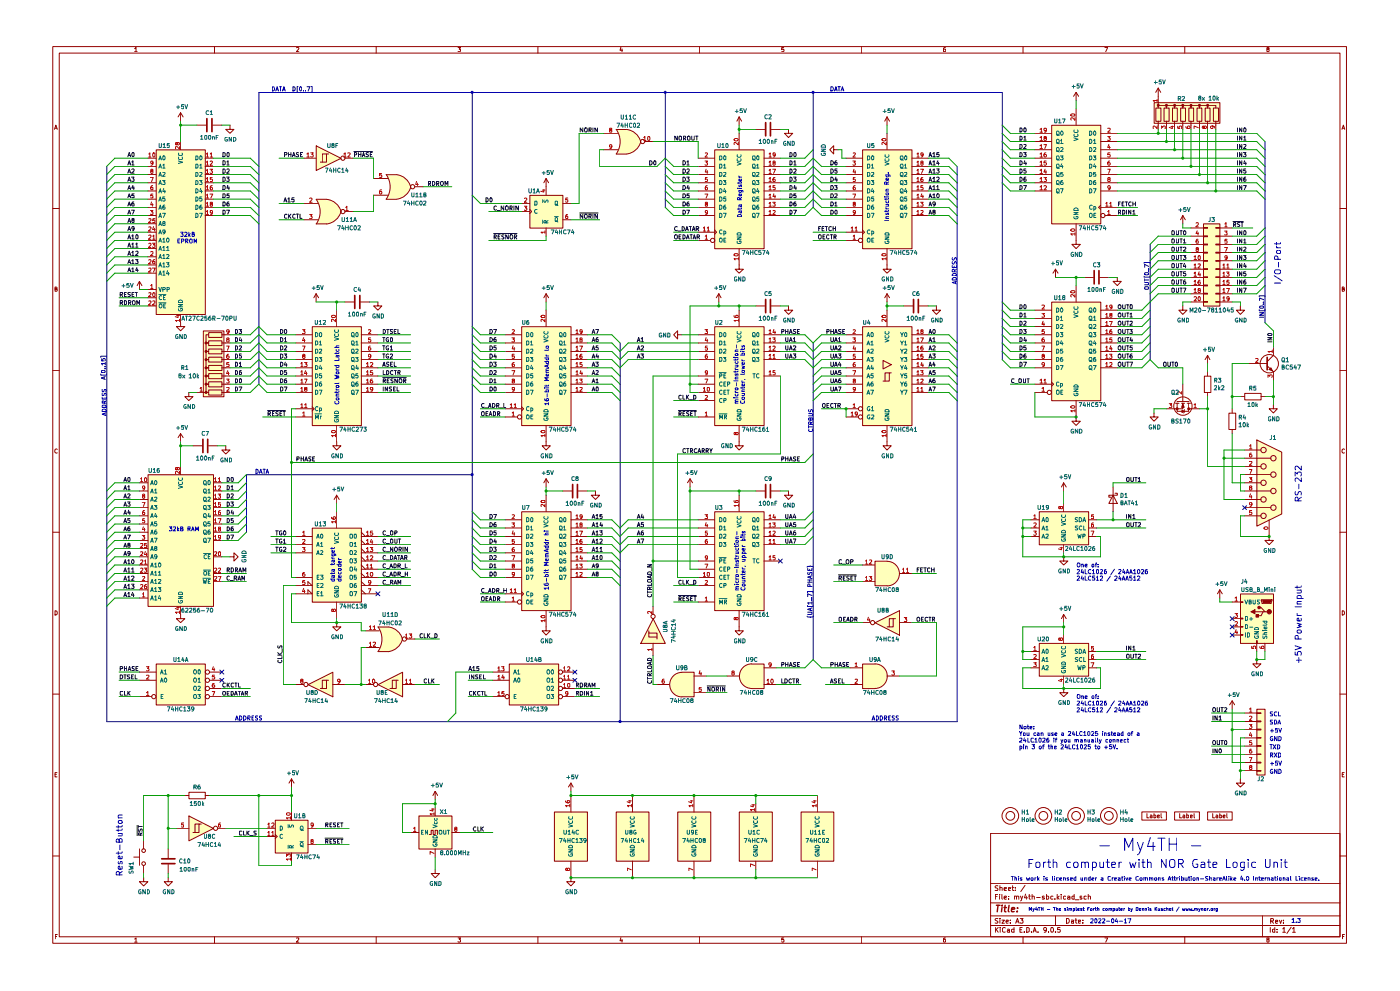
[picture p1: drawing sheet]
<svg xmlns="http://www.w3.org/2000/svg" width="420mm" height="297mm" viewBox="0 0 420 297" stroke-linecap="round" stroke-linejoin="round" font-family="sans-serif">
<g fill="none" stroke="#910000" stroke-width=".3">
<path d="M15.8 14h388.1v268.7h-388.1zM17.8 15.9h384.2v264.9h-384.2zM40.4 14.6l.4-.4v1.3M40.4 15.5h.7M64.3 14v1.9M88.9 14.3l.5-.1 .3 .3-.8 1h.8M112.9 14v1.9M137.4 14.2h.8l-.5 .5h.4v.7h-.7M161.4 14v1.9M186.3 14.1l-.3 1h.8M186.6 14.6v.9M209.9 14v1.9"/>
<path d="M235.1 14.2h-.6v.6l.6-.1 .1 .5-.3 .3-.4-.1M258.4 14v1.9M283.6 14.2l-.6 .4v.8h.6v-.7h-.5l-.1 .3M306.9 14v1.9M331.5 14.2h.8l-.6 1.3M355.4 14v1.9M380.2 14.7l-.1-.4h.6v.4l-.6 .2 .1 .6 .5-.3-.2-.5M16.3 38.8l.5-1.3 .4 1.3M16.5 38.4h.6M402.6 38.8l.4-1.3 .4 1.3M402.7 38.4h.6M15.8 62.5h2"/>
<path d="M402 62.5h1.9M16.5 86.6h.5l.1-.4-.6-.2v1.3h.4l.3-.4-.4-.3M402.7 86.6l.6-.1-.2-.5h-.4v1.3l.6-.1v-.3l-.2-.3M15.8 111h2M402 111h1.9M17.2 134.7l-.1-.1a.57 .57 0 0 0-.7 .6 .57 .57 0 0 0 .8 .5M403.3 134.7v-.1a.57 .57 0 0 0-.7 .6 .57 .57 0 0 0 .7 .5M15.8 159.5h2M402 159.5h1.9M16.5 183a.64 .64 0 0 1 .7 .7 .64 .64 0 0 1-.7 .6zM402.7 183a.64 .64 0 0 1 .7 .7 .64 .64 0 0 1-.7 .6zM15.8 208h2"/>
<path d="M402 208h1.9M16.5 232.2h.4M17.1 231.6h-.6v1.2h.6M402.7 232.2h.4M403.3 231.6h-.6v1.2h.6M15.8 256.5h2M297.2 249.8h104.8v31h-104.8zM402 256.5h1.9M297.2 277.4h104.8M297.2 274.5h104.8M297.2 270.6h104.8M297.2 264.7h104.8"/>
<path d="M298.6 278v1.4M298.6 268.7h.5M298.9 278.6l.6 .8M299.3 268.1h-.7v1.4M299.4 275.3l-.5-.1-.4 .3 .9 .8-.3 .4-.6-.1M299.4 265.5l-.5-.1-.4 .3 .2 .4 .7 .3-.2 .5h-.7M299.5 278l-.9 .8M299.9 268.1v.1M299.9 268.6v.9M300 275.2v.2M300 266.1l.2-.2 .4 .2v.8M300 265.4v1.5"/>
<path d="M300 275.8v.9M300.1 278v.1M300.1 278.5v.9M300.6 275.8h.7l-.7 .9h.7M300.6 268.1l.1 1.4M301.2 269.1l.7-.2-.2-.3-.5 .1v.6l.7 .1M301.2 266.4l.7-.1v-.3l-.7 .1 .1 .8h.6M301.6 278.1l-.4-.1-.5 .3 .1 .9 .8 .1M301.8 276.2l.7-.1-.1-.3-.6 .1v.6l.6 .1M302.3 278.6h.5v.8M302.5 266.4l.7-.1-.2-.4-.5 .2v.6l.6 .2M302.6 269.4v.1"/>
<path d="M302.6 268.6v.1M302.8 278.8l-.6 .3 .1 .3 .5-.1M303.1 276.5v.2M303.1 275.8v.1M303.6 265.9h.6M303.8 265.4v1.3l.4 .2M304.2 278.6l-.4-.1-.4 .2 .1 .6h.7M304.2 278v1.4M304.4 268.6h.6v.9M304.4 268.6v.9M304.6 266.8v.1M304.6 266v.1"/>
<path d="M304.7 276.7l.5-1.5 .5 1.5M304.9 276.3h.7M305 268.7l.2-.1 .4 .1v.8M306 278.6h.5M306.1 275.2h.8l-.4 .6h.3v.8l-.7-.1M306.2 268.6l.3 .9M306.7 278h-.7v1.4h.7M306.8 268.6l-.4 1.2-.2 .2M307.3 279.3v.1M307.5 265.3l-1.3 1.9M307.7 268l-.4 1.1h1M308 278l.8 .3v.8l-.4 .3h-.4z"/>
<path d="M308 268.6v.9M308.6 268.6h.5M308.8 268.1v1.2l.3 .2M309.5 279.3v.1M309.6 268.6l.7 .1v.8M309.6 268.1v1.4M310 279.4l.4-1.4 .5 1.4M310 279h.7M311 269h1.1M311.4 279.3v.1M313.3 268.6h-.4l-.2 .2 .6 .3v.2l-.6 .1M313.9 278.6l-.2 .3h-.4l-.2-.3 .2-.6h.4a.99 .99 0 0 1 0 1.3l-.4 .1"/>
<path d="M313.9 268.6h.5l.2 .2-.1 .6h-.6M313.9 268.1v1.4M314.5 279.3v.1M315.3 278.1l.1-.1a.65 .65 0 0 1 .7 .7 .65 .65 0 0 1-.8 .6zM315.9 268.6h-.4l-.3 .2 .1 .6h.6M316.5 269.4v.1M316.7 279.3v.1M316.7 274.5v2.9M317.2 268.1v1.4M317.3 269l.5 .5M317.8 268.6l-.6 .5M318 278h-.7l-.1 .6h.7l.1 .7h-.8"/>
<path d="M318.3 268.1v.1M318.3 268.6v.9M319.7 268.6h-.4l-.3 .2 .1 .6h.6M320 275.2a.73 .73 0 0 1 .8 .8 .73 .73 0 0 1-.8 .7zM320.3 268.6l.7 .1v.8M321 268.9l-.8 .3 .3 .3 .5-.1M321.4 275.8h.6l.1 .9M322.1 276.1l-.7 .1v.4h.7M322.2 268.6h-.4l-.2 .2v.6h.6M322.2 268.1v1.4M322.5 275.8h.6M322.6 269.7h1.1"/>
<path d="M322.7 275.2v1.3l.4 .2M323.5 276.2l.7-.1-.1-.3-.6 .1v.6l.6 .1M324.5 268.6h-.5v.4l.5 .1 .1 .2-.6 .1M324.9 276.5v.2M324.9 275.8v.1M325.9 268.6h-.7v.8h.7M326.5 268.6l.6 .1v.8M326.5 268.1v1.4M378.7 274.5v6.3M381.1 278v1.4M381.2 276.1l.8-.1v-.6l-.8-.1v1.4M381.5 276.1l.6 .6"/>
<path d="M382.4 278.6h-.6v.7h.6M382.4 278v1.4M382.6 276.2l.7-.1-.1-.3-.6 .2v.6h.6M383.1 279.3v.1M383.1 278.6h.1M383.8 275.8l.4 .9 .3-.9M384.8 278.4l.4-.4v1.4M384.8 279.4h.9M385 276.6v.1M385 275.8v.2M387.3 277.9l-1.2 1.8M387.8 278.4l.4-.4v1.4"/>
<path d="M387.8 279.4h.8M16.6 280.7h.4M17.2 280.1h-.6v1.2M40.4 281.4l.4-.3v1.3M40.4 282.4h.7M64.3 280.8v1.9M88.9 281.2l.7-.1 .1 .2-.8 1.1h.8M112.9 280.8v1.9M137.4 281.1h.8l-.5 .4 .5 .3-.1 .5-.7-.1M161.4 280.8v1.9M186.3 281l-.3 .9h.8M186.6 281.5v.9"/>
<path d="M209.9 280.8v1.9M235.1 281.1h-.6v.6l.6-.1v.7l-.6-.1M258.4 280.8v1.9M283.6 281.1h-.4l-.2 .2v.9l.6 .1v-.7l-.4-.1-.2 .3M306.9 280.8v1.9M331.5 281.1h.8l-.6 1.3M355.4 280.8v1.9M380.2 281.6l-.1-.4 .6-.1v.4l-.6 .3 .1 .6 .5-.3-.2-.5M402.8 280.7h.4M403.3 280.1h-.5v1.2"/>
</g>
<path d="M298.9 271.3h1.1M299.4 271.3l-.2 2M300.6 272l-.2 1.3M300.7 271.3l-.1 .2M301.2 272h.8M301.5 271.3l-.1 1.7 .4 .3M302.7 271.3l-.2 1.7 .2 .3M303.5 272.6l.9-.2-.1-.3h-.7l-.2 .9 .3 .3 .5-.1M305.2 273.1l-.1 .2M305.3 272.1v.1" fill="none" stroke="#910000" stroke-width=".42"/>
<g fill="#ffb">
<path d="M258.7 44.9h14.9v29.6h-14.9z"/>
<path d="M214.4 44.9h14.8v29.6h-14.8z"/>
<path d="M46.8 44.9h14.7v49.3h-14.7z"/>
<path d="M118.4 54.7l4.8 1.3a5 5 0 0 1-4.3 3.7z"/>
<path d="M118.9 52.3a5 5 0 0 1 4.3 3.7l-4.8 1.2z"/>
<path d="M115.8 52.3h3.1v7.4h-3.1a6.7 6.7 0 0 0 0-7.4z"/>
<path d="M94.8 43.7l7.5 3.7-7.5 3.7z"/>
<path d="M97.4 62.1l4.9 1.3a5.1 5.1 0 0 1-4.4 3.7z"/>
<path d="M98 59.7a5 5 0 0 1 4.3 3.7l-4.9 1.3z"/>
<path d="M94.8 59.7h3.2v7.4h-3.2a6.3 6.3 0 0 0 0-7.4z"/>
<path d="M156.5 97.9h14.8v29.6h-14.8z"/>
<path d="M166.3 243.3h9.9v14.8h-9.9z"/>
<path d="M184.8 243.3h9.8v14.8h-9.8z"/>
<path d="M240.3 243.3h9.8v14.8h-9.8z"/>
<path d="M221.7 243.3h9.9v14.8h-9.9z"/>
<path d="M203.3 243.3h9.9v14.8h-9.9z"/>
<path d="M158.9 58.5h9.9v9.8h-9.9z"/>
<path d="M187.4 41.1l4.8 1.3a5 5 0 0 1-4.3 3.7z"/>
<path d="M187.9 38.8a5 5 0 0 1 4.3 3.6l-4.8 1.3z"/>
<path d="M184.8 38.8h3.1v7.3h-3.1a6.7 6.7 0 0 0 0-7.3z"/>
<path d="M156.5 153.3h14.8v29.7h-14.8z"/>
<path d="M152.7 199h14.9v12.2h-14.9z"/>
<path d="M315.5 90.5h14.7v29.6h-14.7z"/>
<path d="M377 131.8l7.5 3.7v18.5l-7.5 3.6z"/>
<path d="M372.1 178h9.9v14.8h-9.9z"/>
<path d="M377 212.5h2.5v19.7h-2.5z"/>
<path d="M113.4 205.1l7.3-3.7v7.4z"/>
<path d="M115.8 190.2l4.9 1.4a5.1 5.1 0 0 1-4.3 3.7z"/>
<path d="M116.4 187.8a5 5 0 0 1 4.3 3.7l-4.8 1.3z"/>
<path d="M113.4 187.9h3v7.3h-3a6.7 6.7 0 0 0 0-7.3z"/>
<path d="M92.4 205.1l7.4-3.7v7.4z"/>
<path d="M125.6 244.5h9.9v9.9h-9.9z"/>
<path d="M44.4 142.2h19.6v39.5h-19.6z"/>
<path d="M93.6 158.2h14.8v22.2h-14.8z"/>
<path d="M82.5 245.8h9.9v9.8h-9.9z"/>
<path d="M46.8 199h14.7v12.2h-14.7z"/>
<path d="M56.6 244.5l7.4 3.7-7.4 3.8z"/>
<path d="M258.7 97.9h14.9v29.6h-14.9z"/>
<path d="M266.1 168.2a3.7 3.7 0 0 1 3.7 3.7 3.7 3.7 0 0 1-3.7 3.7z"/>
<path d="M262.5 168.1h3.6v7.4h-3.6z"/>
<path d="M262.5 186.6l7.3-3.6v7.3z"/>
<path d="M195.9 185.4l3.7 7.4h-7.4z"/>
<path d="M262.5 198.9a3.7 3.7 0 0 1 3.6 3.7 3.7 3.7 0 0 1-3.6 3.7z"/>
<path d="M258.7 199h3.8v7.3h-3.8z"/>
<path d="M201.9 202.5a3.7 3.7 0 0 1 2.6-1v7.3a3.7 3.7 0 0 1-3.4-2.3 3.7 3.7 0 0 1 .8-4z"/>
<path d="M204.6 201.4h3.6v7.4h-3.6z"/>
<path d="M222.9 200a3.7 3.7 0 0 1 2.5-1.1v7.4a3.7 3.7 0 0 1-3.3-2.3 3.7 3.7 0 0 1 .8-4z"/>
<path d="M225.5 199h3.7v7.3h-3.7z"/>
<path d="M214.4 153.3h14.8v29.7h-14.8z"/>
<path d="M214.4 97.9h14.8v29.6h-14.8z"/>
<path d="M311.7 192.8h14.9v9.8h-14.9z"/>
<path d="M311.7 153.3h14.9v9.9h-14.9z"/>
<path d="M346.2 30.7h19.7v6.2h-19.7z"/>
<path d="M315.5 37.5h14.7v29.6h-14.7z"/>
<path d="M361 67.1h4.9v24.6h-4.9z"/>
<path d="M61 99.1h6.1v19.8h-6.1z"/>
<path d="M93.6 97.9h14.8v29.6h-14.8z"/>
</g>
<g fill="none" stroke="#0f0f0f" stroke-width=".3">
<path d="M174.8 38.4v1.1l-.7-1.1v1.1M175.5 38.4l.6 .1-.1 1-.6-.1zM176.7 38.9h.6l.1-.5h-.7v1.1M177 38.9l.4 .6M177.9 38.4v1.1M179.2 38.4v1.1l-.7-1.1v1.1M38.4 56.8l.4-1.2 .4 1.2M38.4 51.9l.4-1.3 .4 1.3M38.4 54.4l.4-1.3 .4 1.3M38.4 49.4l.4-1.2 .4 1.2M38.4 47l.4-1.3 .4 1.3M38.4 59.3l.4-1.2 .4 1.2"/>
<path d="M38.5 54h.6M38.5 56.5h.6M38.5 58.9h.6M38.5 49.1h.6M38.5 51.6h.6M38.5 46.6h.6M39.5 53.1h.7l-.3 .5 .3 .1v.6h-.7M39.5 50.8l.5-.2 .2 .6-.7 .7h.7M39.5 48.5l.4-.3v1.2M39.5 49.4h.7M39.7 45.8l.3-.1 .2 .3v.7l-.2 .3a.71 .71 0 0 1-.3-1.2zM39.9 55.5l-.4 .9h.8"/>
<path d="M40.1 56v.8M40.2 58.1h-.6l-.1 .6 .5-.2 .2 .7h-.7M66.9 48.2h.3l.4 .3v.6l-.4 .3h-.3zM66.9 50.6h.3l.4 .4v.6l-.4 .3h-.3zM66.9 53.1h.3l.4 .3v.7l-.4 .3h-.3zM66.9 55.6h.5l.2 .3v.7l-.4 .2h-.3zM66.9 58.1h.5l.2 .2-.2 1h-.5zM66.9 45.7h.3l.4 .4v.5l-.4 .4h-.3zM68 53.1h.7l-.4 .5 .4 .1v.6h-.7M68.1 48.5l.3-.3v1.2M68.1 50.8l.5-.2 .1 .6-.7 .7h.7M68.1 49.4h.6"/>
<path d="M68.2 45.8l.3-.1 .2 .3v.7l-.2 .3-.3-.2zM68.3 55.5l-.2 .9h.7M68.7 56v.8M68.7 58.1h-.5l-.1 .6 .5-.2 .1 .7h-.6M85.3 46.4h.5l.3-.3-.1-.3-.7-.1v1.3M86.4 59.6l.3-.3v1.2M86.6 45.7v1.3M86.6 46.3h.7M87.3 45.7v1.3M87.7 47l.4-1.3 .5 1.3M87.9 46.6h.6M88.2 59.3h-.6l-.1 .6 .6-.1 .1 .6-.1 .1-.6-.1"/>
<path d="M89.6 45.8l-.4-.1-.3 .3 .1 .2 .6 .3v.3l-.7 .1M90.2 46.3h.3M90.8 45.7h-.6v1.3h.6M106.2 45.4h5.6M106.3 46.4l.6-.1 .1-.5-.7-.1v1.3M107.5 45.7v1.3M107.5 46.3h.8M108.3 45.7v1.3M108.7 47l.3-1.3 .5 1.3M108.8 46.6h.6M110.6 45.8h-.7v.4l.5 .2 .2 .3-.3 .3-.5-.1M111.1 46.3h.4"/>
<path d="M111.7 45.7h-.6v1.3h.6M128.5 55l.6-.1 .1-.5h-.7v1.2M128.8 55l.4 .6M129.7 54.4a.65 .65 0 0 1 .8 .6 .65 .65 0 0 1-.8 .6zM131 55h.5l.2-.6h-.7v1.2M131.2 55l.5 .6M132.4 54.4l.5 .1a.79 .79 0 0 1-.2 1.1l-.4-.1a.86 .86 0 0 1 .1-1.1zM133.5 55.6v-1.2l.4 .8 .5-.8v1.2M145.8 59.3a.64 .64 0 0 1 .7 .6 .64 .64 0 0 1-.7 .6zM147 59.5l.2-.2a.68 .68 0 0 1 .5 .6 .68 .68 0 0 1-.5 .6l-.2-.2zM194.9 48.2a.65 .65 0 0 1 .8 .6 .65 .65 0 0 1-.8 .6zM196.3 48.3l.2-.1 .3 .2v.8l-.3 .2a.71 .71 0 0 1-.2-1.1z"/>
<path d="M203.2 40.8v1.2l-.8-1.2v1.2M203.7 41l.3-.2 .5 .2-.2 1-.6-.2zM204.9 58.1h.5l.2 .2 .1 .5-.3 .5h-.5zM204.9 55.6h.5a.66 .66 0 0 1 .2 .8 .66 .66 0 0 1-.7 .4zM204.9 53.1a.65 .65 0 0 1 .8 .6 .65 .65 0 0 1-.8 .7zM204.9 50.6a.65 .65 0 0 1 .8 .7 .65 .65 0 0 1-.8 .6zM204.9 48.2a.65 .65 0 0 1 .8 .6 .65 .65 0 0 1-.8 .6zM205.1 41.5l.6-.1v-.5l-.6-.1v1.2M205.3 41.5l.4 .5M206 53.1h.8l-.4 .5 .4 .1v.6h-.8M206.1 50.8l.5-.2 .2 .6-.8 .7h.8M206.1 48.5l.3-.3v1.2"/>
<path d="M206.1 49.4h.7M206.2 41l.3-.2 .5 .2-.2 1-.6-.2zM206.4 55.5l-.3 .9h.7M206.7 56v.8M206.8 58.1h-.6l-.1 .6 .5-.2 .2 .7h-.7M207.5 40.8l.2 1.2 .6-.2v-1M208.7 40.8h.7M209 40.8v1.2M237 45.7a.64 .64 0 0 1 .7 .7 .64 .64 0 0 1-.7 .6zM237 53.1a.64 .64 0 0 1 .7 .6 .64 .64 0 0 1-.7 .7zM237 55.6h.4a.66 .66 0 0 1 .2 .8 .66 .66 0 0 1-.6 .4zM237 58.1a.66 .66 0 0 1 .6 .4 .66 .66 0 0 1-.2 .8h-.4z"/>
<path d="M237 50.6a.64 .64 0 0 1 .7 .7 .64 .64 0 0 1-.7 .6zM237 48.2a.64 .64 0 0 1 .7 .6 .64 .64 0 0 1-.7 .6zM238.1 53.1h.7l-.4 .5 .4 .2v.5h-.7M238.2 50.8l.4-.2 .2 .4-.7 .9h.7M238.2 48.5l.3-.3v1.2M238.2 49.4h.6M238.2 45.8l.2-.1a.68 .68 0 0 1 .5 .7 .68 .68 0 0 1-.5 .6l-.2-.3zM238.4 55.5l-.2 .9h.7M238.8 58.1h-.6v.5a.45 .45 0 0 1 .6 .1 .45 .45 0 0 1 0 .6l-.6-.1M238.8 56v.8M249.3 53.1a.65 .65 0 0 1 .7 .6 .65 .65 0 0 1-.7 .7zM249.3 50.6a.65 .65 0 0 1 .7 .7 .65 .65 0 0 1-.7 .6z"/>
<path d="M249.3 55.6h.5a.66 .66 0 0 1 .2 .8 .66 .66 0 0 1-.7 .4zM249.3 58.1h.5l.1 .2 .1 .5-.2 .5h-.5zM249.3 48.2a.65 .65 0 0 1 .7 .6 .65 .65 0 0 1-.7 .6zM250.4 55.6h.7l-.3 .4 .3 .1v.6h-.7M250.4 58.2l.6-.1 .1 .5-.7 .7h.7M250.8 53.1l-.4 .8h.8M251 48.2l-.4 .1-.2 .9 .3 .2 .4-.1-.1-.6h-.4l-.2 .2M251 53.5v.9M251.1 50.6h-.6l-.1 .6h.7v.5l-.2 .2-.5-.2M278.7 54.4l.4-1.3 .4 1.3M278.7 56.8l.4-1.2 .4 1.2M278.7 59.3l.4-1.2 .4 1.2"/>
<path d="M278.7 49.4l.4-1.2 .4 1.2M278.7 51.9l.4-1.3 .4 1.3M278.7 47l.4-1.3 .4 1.3M278.8 54h.6M278.8 56.5h.6M278.8 58.9h.6M278.8 49.1h.6M278.8 51.6h.6M278.8 46.6h.6M279.8 53.5l.4-.4v1.3M279.8 56l.4-.4v1.2M279.8 58.4l.4-.3v1.2"/>
<path d="M279.8 48.5l.4-.3v1.2M279.8 51l.4-.4v1.3M279.8 46.1l.4-.4v1.3M279.8 49.4h.8M279.8 54.4h.8M279.8 56.8h.8M279.8 59.3h.8M279.8 51.9h.8M279.8 47h.8M281 53.3l.5-.2 .3 .2-.8 1.1h.8M281 56l.3-.4v1.2M281 50.6h.8l-.5 .5 .4 .1 .1 .4-.3 .3-.5-.2"/>
<path d="M281 56.8h.8M281.2 58.1h.3a.64 .64 0 0 1 .3 .7 .64 .64 0 0 1-.6 .5l-.2-.5zM281.3 48.2l-.3 .8h.8M281.6 48.6v.8M281.7 45.7h-.6l-.1 .6 .6-.1 .2 .5-.3 .3-.5-.2M306 50.6a.64 .64 0 0 1 .7 .7 .64 .64 0 0 1-.7 .6zM306 53.1a.64 .64 0 0 1 .7 .6 .64 .64 0 0 1-.7 .7zM306 40.8a.66 .66 0 0 1 .6 .4 .66 .66 0 0 1-.2 .8h-.4zM306 45.7a.64 .64 0 0 1 .7 .7 .64 .64 0 0 1-.7 .6zM307.1 45.7h.7l-.4 .5h.4v.7l-.7-.1M307.2 41.1l.3-.3v1.2M307.2 42h.6"/>
<path d="M307.8 50.6h-.6v.6h.6v.6l-.6-.1M307.8 53.1l-.6 .3v.9h.6v-.6l-.5-.1-.1 .2M38.4 69.2l.4-1.3 .4 1.3M38.4 71.6l.4-1.2 .4 1.2M38.4 76.5l.4-1.2 .4 1.2M38.4 79l.4-1.2 .4 1.2M38.4 74.1l.4-1.3 .4 1.3M38.4 66.7l.4-1.3 .4 1.3M38.4 64.2l.4-1.2 .4 1.2M38.4 61.7l.4-1.2 .4 1.2M38.5 68.7h.6M38.5 71.3h.6"/>
<path d="M38.5 63.8h.6M38.5 61.4h.6M38.5 76.2h.6M38.5 78.7h.6M38.5 73.7h.6M38.5 66.3h.6M39.5 63h.8l-.5 1.2M39.5 70.7l.4-.3v1.2M39.5 75.7l.4-.4v1.2M39.5 78.1l.4-.3v1.2M39.5 73.1l.4-.3v1.3M39.5 71.6h.7"/>
<path d="M39.5 76.5h.7M39.5 79h.7M39.5 74.1h.7M39.8 66l-.2-.5h.6l-.1 .5-.6 .2 .3 .5 .4-.2-.2-.5M40.1 60.5l-.4 .1-.2 .9 .7 .1-.2-.6-.5 .2M40.2 68.4v.2a.42 .42 0 0 1-.5-.1 .42 .42 0 0 1-.1-.5h.6v.8l-.5 .4M40.6 77.8h.8l-.3 .4 .3 .1v.6h-.8M40.7 75.4l.5-.1 .2 .6-.8 .6h.8M40.7 73.1l.4-.3v1.3M40.7 74.1h.7M40.8 70.5l.3-.1 .3 .2v.8l-.3 .2a.72 .72 0 0 1-.3-1.1zM66.9 63l.7 .2-.2 1h-.5z"/>
<path d="M66.9 60.5h.5l.2 .3-.2 .9h-.5zM68 63h.8l-.5 1.2M68.7 60.5l-.5 .1-.1 .9 .1 .2 .5-.1-.1-.6-.5 .2M85.2 60.5l.4-1.2 .4 1.2M85.3 60.2h.6M86.1 64.3l-.3-.1-.5 .3v.7l.5 .2h.3M86.4 60.5h.7M86.6 64.2v1.2M86.8 64.8l.5 .6M87.3 64.2l-.7 .7M88.6 64.3h-.1a.61 .61 0 0 0-.7 .2 .61 .61 0 0 0 .1 .8l.7 .1M88.9 64.2h.7"/>
<path d="M89.2 64.2v1.2M90 64.2v1.2h.6M148.1 70h7M148.2 71l.6-.1v-.5h-.6v1.2M148.5 71l.4 .6M148.9 61.9l-.1-.1a.56 .56 0 0 0-.6 .6 .56 .56 0 0 0 .6 .5l.1-.1M149.2 63.1h.9M149.4 70.9h.5M150 70.4h-.6v1.2h.6M151.1 61.7v1.3l-.7-1.3v1.3M151.2 70.4l-.7 .1v.4l.7 .4-.2 .3-.5-.1M151.9 61.7l.4 .1 .2 .3-.1 .7-.3 .2h-.2l-.3-.4z"/>
<path d="M152.5 70.4v1.2l-.8-1.2v1.2M153 62.4l.7-.1v-.4l-.7-.2v1.3M153.2 70.4h.5l.1 .4v.7l-.3 .1h-.3l-.2-.4zM153.2 62.4l.5 .6M154.2 61.7v1.3M154.3 71l.6-.1v-.5h-.6v1.2M154.6 71l.4 .6M155.5 61.7v1.3l-.7-1.3v1.3M173.9 63.8h5.5M174.8 64.2v1.2l-.7-1.2v1.2M175.6 64.2h.2a.73 .73 0 0 1 0 1.2h-.2a.86 .86 0 0 1 0-1.2zM176.7 64.9l.7-.1v-.5l-.7-.1v1.2"/>
<path d="M177 64.9l.4 .5M177.9 64.2v1.2M179.2 64.2v1.2l-.7-1.2v1.2M202.4 70.5l.3-.1 .5 .1v1l-.3 .1-.5-.1zM203.2 68l-.3-.1a.64 .64 0 0 0-.6 .6 .64 .64 0 0 0 .6 .7l.3-.2M203.4 69.3h.9M203.7 70.9h.4M204.3 70.4h-.6v1.2h.6M204.6 67.9a.64 .64 0 0 1 .7 .6 .64 .64 0 0 1-.7 .7zM204.9 60.5h.5l.2 .3 .1 .4-.3 .5h-.5zM204.9 70.4a.64 .64 0 0 1 .7 .6 .64 .64 0 0 1-.7 .6zM204.9 63a.66 .66 0 0 1 .7 .4 .66 .66 0 0 1-.2 .8h-.5z"/>
<path d="M205.7 69.2l.4-1.3 .4 1.3M205.8 68.7h.6M205.9 71.6l.4-1.2 .5 1.2M206 63h.8l-.5 1.2M206 71.3h.6M206.7 60.5l-.5 .1-.1 .9 .7 .1-.2-.6-.5 .2M206.8 67.9h.6M207 70.4h.7M207.1 67.9v1.3M207.3 70.4v1.2M207.7 69.2l.4-1.3 .4 1.3M207.8 68.7h.6"/>
<path d="M207.9 71.6l.4-1.2 .4 1.2M208 71.3h.6M208.9 68.6h.5l.2-.3-.1-.3-.6-.1v1.3M209.1 71h.5l.3-.4-.3-.2h-.5v1.2M209.2 68.6l.4 .6M209.5 71l.4 .6M237 60.5a.66 .66 0 0 1 .6 .5 .66 .66 0 0 1-.2 .7h-.4zM237 63a.66 .66 0 0 1 .6 .4 .66 .66 0 0 1-.2 .8h-.4zM238.1 63h.8l-.6 1.2M238.8 60.5h-.5l-.1 .3v.8l.6 .1v-.7h-.5l-.1 .2M245.6 68.5h.4M245.8 70.4h.4l.2 .4-.1 .7-.3 .1h-.2l-.3-.4z"/>
<path d="M246.2 67.9h-.6v1.3M246.6 68.5h.5M246.9 70.9h.4M247.2 67.9h-.6v1.3h.6M247.5 70.4h-.6v1.2h.6M247.6 67.9h.6M247.9 67.9v1.3M248.7 70.5l-.2-.1a.64 .64 0 0 0-.6 .6 .64 .64 0 0 0 .6 .6l.2-.1M249.1 70.4h.7M249.3 63a.66 .66 0 0 1 .7 .4 .66 .66 0 0 1-.2 .8h-.5zM249.3 60.5h.5l.1 .3 .1 .4-.2 .5h-.5zM249.4 68h-.6l-.1 .2 .1 .9 .6-.1"/>
<path d="M249.4 70.4v1.2M249.9 68.5h.7M249.9 67.9v1.3M250.2 71l.6-.1v-.5h-.6v1.2M250.4 60.9l.4-.4v1.2M250.4 71l.5 .6M250.4 61.7h.7M250.6 63.1l.3-.1 .2 .2-.2 1h-.3l-.2-.4zM250.6 67.9v1.3M278.7 64.2l.4-1.2 .4 1.2M278.7 61.7l.4-1.2 .4 1.2M278.8 63.8h.6"/>
<path d="M278.8 61.4h.6M280.1 63.5l-.2-.4h.6v.3l-.7 .4 .2 .4 .6-.2-.3-.5M280.6 61l-.5 .3-.3-.3 .1-.4 .5-.1 .2 .3-.2 .8-.4 .1M335.5 63.7h.5l.2-.6-.7-.1v1.2M335.9 63.7l.3 .5M336.8 63a.66 .66 0 0 1 .7 .4 .66 .66 0 0 1-.3 .8h-.4zM338 63v1.2M339.3 63v1.2l-.7-1.2v1.2M339.8 63.3l.4-.3v1.2M339.8 64.2h.7M36.1 88.3h.5l.2-.2-.1-.4-.6-.1v1.3M36.4 88.3l.4 .6"/>
<path d="M37.3 88.2h.5M37.9 87.6h-.6v1.3h.6M38.4 81.4l.4-1.1 .4 1.1M38.5 81.1h.6M39.1 87.7h-.7a.68 .68 0 0 0 .7 .8l-.2 .4-.5-.1M39.5 80.6l.4-.3v1.1M39.5 81.4h.7M39.6 88.2h.4M40.2 87.6h-.6v1.3h.6M40.6 87.6h.6M40.9 87.6v1.3M41.1 80.2l-.4 .8h.8"/>
<path d="M41.3 80.6v.8M115 98.7a.64 .64 0 0 1 .7 .7 .64 .64 0 0 1-.7 .6zM116 98.7h.8M116.3 98.7v1.3M117.8 98.8h-.7v.4l.7 .4-.1 .3h-.6M118.3 99.3h.4M118.9 98.7h-.6v1.3h.6M119.4 98.7v1.3h.6M147 98.7a.65 .65 0 0 1 .7 .7 .65 .65 0 0 1-.7 .6zM148.1 98.7h.8l-.5 1.3M177.6 100l.5-1.3 .4 1.3M177.7 99.6h.6"/>
<path d="M178.7 98.7h.9l-.5 1.3M234.5 99.4l.6-.1v-.5l-.6-.1v1.3M235.7 99.3h.7M235.7 98.7v1.3M236.4 98.7v1.3M236.8 100l.4-1.3 .5 1.3M237 99.6h.6M238.8 98.8h-.7a.68 .68 0 0 0 .7 .8l-.3 .4-.5-.1M239.3 99.3h.4M239.9 98.7h-.6v1.3h.6M248.1 99.4l.6-.1v-.5l-.6-.1v1.3M249.3 98.7v1.3"/>
<path d="M249.3 99.3h.7M250 98.7v1.3M250.4 100l.4-1.3 .4 1.3M250.5 99.6h.6M252.3 98.8h-.7a.68 .68 0 0 0 .7 .8l-.3 .4-.5-.1M252.8 99.3h.4M253.4 98.7h-.6v1.3h.6M306 96.3a.66 .66 0 0 1 .6 .4 .66 .66 0 0 1-.2 .7h-.4zM306 93.8a.66 .66 0 0 1 .6 .4 .66 .66 0 0 1-.2 .8h-.4zM307.2 96.3h.4l.2 .3-.7 .8h.7M307.2 94.1l.3-.3v1.2M307.2 95h.6"/>
<path d="M335.5 96.4l.5-.1a.86 .86 0 0 1 .1 1.1l-.6-.1zM335.5 94l.6-.2 .2 .4-.2 .8-.6-.2zM336.8 96.3l.2 1.1 .6-.1v-1M336.8 93.8l.2 1.2 .6-.2v-1M338 96.3h.7M338 93.8h.7M338.3 93.8v1.2M338.3 96.3v1.1M339 96.3h.7v.5l-.8 .6h.8M339 94.1l.3-.3v1.2M339 95h.7M114.8 106.1h.7"/>
<path d="M114.8 101.2h.7M114.8 103.6h.7M114.8 113.2h7.1M115 114.1h.6v-.6h-.6v1.2M115 111.1v1.2h.6M115.1 101.2v1.2M115.1 103.6v1.3M115.1 106.1v1.3M115.2 114.1l.5 .6M116 111.1h.4a.66 .66 0 0 1 .2 .7 .66 .66 0 0 1-.6 .5zM116.2 114.1h.4M116.6 106.2l-.2-.1a.6 .6 0 0 0-.6 .7 .6 .6 0 0 0 .8 .5v-.5h-.3"/>
<path d="M116.6 101.3l-.2-.1a.64 .64 0 0 0-.6 .6 .64 .64 0 0 0 .5 .6h.3v-.5h-.3M116.6 103.7l-.2-.1a.64 .64 0 0 0-.6 .6 .64 .64 0 0 0 .5 .7l.3-.1v-.4h-.3M116.8 113.5h-.6v1.2h.6M117.1 106.3l.4-.2 .3 .3-.8 1h.8M117.1 104l.3-.4v1.3M117.1 104.9h.7M117.2 101.3l.1-.1a.68 .68 0 0 1 .5 .6 .68 .68 0 0 1-.5 .6l-.2-.2zM117.9 111.2l-.6-.1a.61 .61 0 0 0-.2 .7 .61 .61 0 0 0 .8 .4M117.9 113.5h-.6a.55 .55 0 0 0 .6 .8v.3h-.6M118.3 111.1h.7M118.6 111.1v1.2M119.2 113.5v1.2l-.8-1.2v1.2"/>
<path d="M119.4 111.7l.6-.1v-.5h-.6v1.2M119.6 111.7l.5 .6M121.1 114.1h.6v-.5l-.6-.1v1.2M121.3 114.1l.4 .6M147 103.6a.65 .65 0 0 1 .8 .7 .65 .65 0 0 1-.8 .6zM147 101.2a.65 .65 0 0 1 .7 .6 .65 .65 0 0 1-.7 .6zM148.8 101.2l-.5 .1-.1 .9 .2 .2 .4-.1v-.6l-.6 .2M148.8 103.6h-.6v.6l.6-.1v.6l-.1 .2-.5-.2M177.6 107.4l.5-1.3 .4 1.3M177.6 104.9l.5-1.3 .4 1.3M177.6 109.8l.5-1.3 .4 1.3M177.6 112.3l.5-1.2 .4 1.2"/>
<path d="M177.6 114.7l.5-1.2 .4 1.2M177.6 117.2l.5-1.2 .4 1.2M177.6 102.4l.5-1.2 .4 1.2M177.7 104.6h.6M177.7 102h.6M177.7 107h.6M177.7 109.5h.6M177.7 111.9h.6M177.7 114.4h.6M177.7 116.8h.6M178.7 108.5h.8l-.4 .5 .4 .3-.1 .4h-.7M178.8 111.2l.6-.1 .1 .3-.8 .9h.8"/>
<path d="M178.8 113.9l.4-.4v1.2M178.8 114.7h.7M178.9 116.1l.1-.1a.6 .6 0 0 1 .5 .6 .6 .6 0 0 1-.5 .6zM179.1 106.1l-.3 .8h.8M179.4 103.6h-.5l-.1 .6 .6-.1v.7l-.6-.1M179.4 101.2l-.4 .1-.2 .4 .1 .7h.5v-.7l-.6 .2M179.4 106.5v.9M235.7 101.2v1l.3 .2 .4-.1v-1.1M235.7 103.6v1l.3 .3 .4-.2v-1.1M236.8 102.4l.4-1.2 .5 1.2M236.8 104.9l.4-1.3 .5 1.3M237 104.6h.6"/>
<path d="M237 102h.6M238 101.5l.3-.3v1.2M238 103.8l.5-.2 .3 .3-.8 1h.8M238 102.4h.8M249.3 103.6v1l.2 .3 .5-.3v-1M249.3 101.2v1l.2 .2 .5-.2v-1M250.4 104.9l.4-1.3 .4 1.3M250.4 102.4l.4-1.2 .4 1.2M250.5 104.6h.6M250.5 102h.6M251.5 103.8l.5-.2 .3 .3-.8 1h.8M251.5 101.5l.4-.3v1.2"/>
<path d="M251.5 102.4h.8M278.7 102.4l.4-1.2 .4 1.2M278.8 102h.6M279.8 101.5l.4-.3v1.2M279.8 102.4h.8M306 101.2a.64 .64 0 0 1 .7 .6 .64 .64 0 0 1-.7 .6zM306 106.1a.64 .64 0 0 1 .7 .6 .64 .64 0 0 1-.7 .7zM306 103.6a.64 .64 0 0 1 .7 .7 .64 .64 0 0 1-.7 .6zM307.4 101.1l-.2 .9h.7M307.8 106.1l-.6 .3v.8l.6 .1v-.6l-.5-.1-.1 .2M307.8 103.6h-.6v.6l.6-.1a.45 .45 0 0 1 0 .6 .45 .45 0 0 1-.6 .1v-.1M307.8 101.6v.8"/>
<path d="M335.5 106.3l.3-.2 .4 .2 .1 .6-.3 .5-.5-.2zM335.5 101.3l.3-.1 .4 .1 .1 .7-.3 .4-.5-.1zM335.5 103.8l.3-.2 .4 .2 .1 .7-.3 .4-.5-.2zM336.8 106.1v1l.3 .3 .5-.3v-1M336.8 101.2v1l.3 .2 .5-.2v-1M336.8 103.6v1l.3 .3 .5-.3v-1M338 106.1h.7M338 101.2h.7M338 103.6h.7M338.3 101.2v1.2M338.3 103.6v1.3M338.3 106.1v1.3"/>
<path d="M339.3 101.1l-.3 .9h.8M339.6 106.1a.72 .72 0 0 0-.6 .5 .72 .72 0 0 0 .3 .8l.4-.2v-.5l-.4-.1-.3 .2M339.6 101.6v.8M339.7 103.6h-.6l-.1 .6 .6-.1 .1 .6-.2 .2-.5-.2M145.2 121a.55 .55 0 0 0-.8 .5 .55 .55 0 0 0 .8 .5M145.5 122.3h.9M146.6 122.2l.4-1.3 .3 1.3M146.6 121.7h.6M147.7 120.9a.65 .65 0 0 1 .8 .6 .65 .65 0 0 1-.8 .7zM149 121.6l.6-.1v-.5l-.6-.1v1.3M149.3 121.6l.4 .6M149.9 122.3h1"/>
<path d="M151.1 120.9v1.3h.6M177.6 155.4l.5-1.2 .4 1.2M177.6 157.9l.5-1.3 .4 1.3M177.7 155h.6M177.7 157.5h.6M178.8 154.5l.4-.3v1.2M178.8 159.4l.4-.3v1.3M178.8 157l.4-.4v1.3M178.8 155.4h.7M178.8 157.9h.7M179.9 159.1h.8l-.4 .5h.3v.7l-.7-.1M180.3 156.5l-.3 1h.8"/>
<path d="M180.6 154.2h-.6v.6l.6-.1v.7l-.6-.1M180.6 157.1v.8M145.2 176.4a.61 .61 0 0 0-.8 .4 .61 .61 0 0 0 .3 .7h.5M145.5 177.7h.9M146.6 177.5l.4-1.1 .3 1.1M146.6 177.2h.6M147.7 176.4a.66 .66 0 0 1 .8 .3 .66 .66 0 0 1-.3 .8h-.5zM149 177h.6v-.6h-.6v1.1M149.3 177l.4 .5M149.9 177.7h1M151.1 176.4v1.1M151.1 177h.8"/>
<path d="M151.9 176.4v1.1M177.6 167.7l.5-1.2 .4 1.2M177.6 170.2l.5-1.2 .4 1.2M177.6 162.8l.5-1.3 .4 1.3M177.6 165.3l.5-1.3 .4 1.3M177.6 160.4l.5-1.3 .4 1.3M177.6 172.6l.5-1.2 .4 1.2M177.7 167.4h.6M177.7 169.8h.6M177.7 162.5h.6M177.7 164.9h.6M177.7 160h.6"/>
<path d="M177.7 172.3h.6M178.8 166.9l.4-.4v1.2M178.8 161.9l.4-.4v1.3M178.8 164.4l.4-.4v1.3M178.8 167.7h.7M178.8 162.8h.7M178.8 165.3h.7M178.8 160.4h.7M179.1 172l-.3-.3 .1-.3h.5v.5l-.6 .3 .1 .4h.5l.1-.4-.3-.2M179.5 169.5l-.3 .3-.3-.1v-.7l.6 .2-.2 .9-.4 .1M180 161.7l.4-.2 .3 .4-.8 .9h.8M180 164.4l.3-.4v1.3"/>
<path d="M180 165.3h.7M180.3 166.5a.68 .68 0 0 1 .4 .6 .68 .68 0 0 1-.4 .6l-.3-.2v-.8zM172.9 207.8h.6v-.6h-.6v1.2M172.9 205.3h.6v-.6h-.6v1.2M173.1 207.8l.5 .6M173.1 205.3l.5 .6M174.1 207.2h.5l.1 .2 .1 .5-.2 .5h-.5zM174.1 204.7h.5l.1 .3 .1 .4-.2 .5h-.5zM175.3 205.3h.6l.1-.5-.7-.1v1.2M175.3 207.2v1.2M175.6 205.3l.4 .6M176.4 205.9l.4-1.2 .4 1.2"/>
<path d="M176.5 205.6h.6M176.6 207.2v1.2l-.7-1.2v1.2M177.1 207.5l.4-.3v1.2M177.1 208.4h.8M177.6 205.9v-1.2l.5 .9 .4-.9v1.2"/>
<circle cx="120.1" cy="114.1" r=".58"/>
</g>
<g fill="none" stroke="#910000" stroke-width=".3">
<path d="M54.2 33.8v2.5M54.2 33.8l-.8 1.2M54.2 33.8l.7 1.2M59.1 37.5h2.7M63.8 37.5h2.7M69 37.5v1.3h1.2l-1.2 1.2-1.3-1.2h1.3M181.1 40h4.2M184.9 38.8a6.3 6.3 0 0 1 0 7.3M184.9 38.8h3M187.9 38.8a5 5 0 0 1 4.3 3.7 5 5 0 0 1-4.2 3.7M221.7 35l-.6 1.3M221.7 35l.8 1.3"/>
<path d="M221.7 35v2.5M221.7 40v4.9M226.7 38.8h2.7M231.4 38.8h2.7M236.6 38.8v1.2h1.2l-1.2 1.2-1.2-1.2h1.2M266.1 35l-.7 1.3M266.1 35l.8 1.3M266.1 35v2.5M266.1 40v4.9M44.4 47.4h2.4M44.4 49.9h2.4M44.4 52.3h2.4"/>
<path d="M44.4 54.8h2.4M44.4 57.2h2.4M44.4 59.7h2.4M46.9 44.9h14.7v49.4h-14.7zM54.2 42.4v2.5M61.5 47.4h2.5M61.5 49.9h2.5M61.5 52.3h2.5M61.5 54.8h2.5M61.5 57.2h2.5M61.5 59.7h2.5M91.2 47.4h3.6"/>
<path d="M94.9 43.7l7.4 3.8-7.4 3.6zM94.9 59.7h3.1M98 46.1h-1.3v2.5M98 59.7a4.9 4.9 0 0 1 4.3 3.7 5 5 0 0 1-4.3 3.7h-3.1a6.3 6.3 0 0 0 0-7.3M98.5 46.1h-.5v2.5h-1.9M103.5 47.4h2.4M112.1 53.5h4.2M112.1 58.5h4.2M118.9 52.4l-3-.1a6.3 6.3 0 0 1 0 7.4h3M118.9 52.3a5 5 0 0 1 4.3 3.7 5 5 0 0 1-4.2 3.7M124.5 56h2.4M159 58.5h9.9v9.9h-9.9z"/>
<path d="M163.8 53.5v5M163.8 53.5l-.7 1.3M163.8 53.5l.8 1.3M181.1 44.9h4.2M184.9 46.2h3M193.5 42.4h2.4M209.5 47.4h4.9M209.5 49.9h4.9M209.5 52.3h4.9M209.5 54.8h4.9M209.5 57.2h4.9M209.5 59.7h4.9"/>
<path d="M214.4 44.9h14.8v29.6h-14.8zM229.2 47.4h4.9M229.2 49.9h4.9M229.2 52.3h4.9M229.2 54.8h4.9M229.2 57.2h4.9M229.2 59.7h4.9M250.1 44.9v-1.2l-1.2 1.2 1.2 1.2v-1.2h1.3M253.8 47.4h4.9M253.8 49.9h4.9M253.8 52.3h4.9M253.8 54.8h4.9"/>
<path d="M253.8 57.2h4.9M253.8 59.7h4.9M258.8 44.9h14.8v29.6h-14.8zM273.6 47.4h4.9M273.6 49.9h4.9M273.6 52.3h4.9M273.6 54.8h4.9M273.6 57.2h4.9M273.6 59.7h4.9M44.4 62.1h2.4M44.4 64.6h2.4M44.4 69.6h2.4"/>
<path d="M44.4 72h2.4M44.4 67.1h2.4M44.4 74.5h2.4M44.4 77h2.4M44.4 79.4h2.4M61.5 62.1h2.5M61.5 64.6h2.5M91.2 61h4.1M91.2 65.9h4.1M103.5 63.4h2.4M156.5 61h2.4M156.5 63.4h2.4"/>
<path d="M158.9 62.7l.6 .7-.6 .6M163.8 68.3v2.5M168.8 61h2.5M168.8 65.9h2.5M209.5 62.1h4.9M209.5 64.6h4.9M209.5 69.6h4.9M209.5 72h3.7M214.4 68.9l.6 .7-.6 .6M221.7 74.5v6.2h1.3l-1.3 1.2-1.1-1.2h1.1M229.2 62.1h4.9M229.2 64.6h4.9"/>
<path d="M253.8 62.1h4.9M253.8 64.6h4.9M253.8 69.6h4.9M253.8 72h3.8M258.7 68.9l.6 .7-.6 .6M266.1 74.5v6.2h1.3l-1.3 1.2-1.2-1.2h1.2M273.6 62.1h4.9M273.6 64.6h4.9M44.4 91.7h2.4M44.4 81.9h2.4M44.4 86.8h2.4M44.4 89.2h2.4"/>
<path d="M54.2 94.2v2.5M156.5 97.9h14.8v29.6h-14.8zM163.8 88.1v2.4M163.8 93v4.9M163.8 88.1l-.7 1.1M163.8 88.1l.8 1.1M215.6 88.1l-.7 1.1M215.6 88.1l.7 1.1M215.6 88.1v2.4M226.7 91.7h2.7M231.4 91.7h2.7M236.6 91.7v1.3h1.2l-1.2 1.2-1.2-1.2h1.2"/>
<path d="M266.1 88.1v2.4M266.1 88.1l-.7 1.1M266.1 88.1l.8 1.1M271.1 91.7h2.7M275.8 91.7h2.7M280.9 91.7v1.3h1.3l-1.3 1.2-1.2-1.2h1.2M310.5 93h5M310.5 95.4h5M310.5 97.9h5M315.5 90.5h14.7v29.6h-14.7zM322.8 85.6v4.9M330.2 93h5"/>
<path d="M330.2 95.4h5M330.2 97.9h5M151.6 100.3h4.9M151.6 102.8h4.9M151.6 105.3h4.9M151.6 107.8h4.9M151.6 110.2h4.9M151.6 112.7h4.9M151.6 115.1h4.9M151.6 117.6h4.9M171.3 100.3h4.9M171.3 102.8h4.9"/>
<path d="M171.3 105.3h4.9M171.3 107.8h4.9M171.3 110.2h4.9M171.3 112.7h4.9M171.3 115.1h4.9M171.3 117.6h4.9M203.3 100.3v-1.2l-1.2 1.2 1.2 1.3v-1.3h1.3M310.5 100.3h5M310.5 102.8h5M310.5 105.3h5M310.5 107.8h5M310.5 110.2h5"/>
<path d="M310.5 115.1h5M310.5 117.6h3.7M315.5 114.6l.6 .5-.6 .6M330.2 100.3h5M330.2 102.8h5M330.2 105.3h5M330.2 107.8h5M330.2 110.2h5M151.6 122.5h4.9M151.6 125h3.6M156.5 121.9l.6 .6-.6 .7M163.8 127.5v6.1h1.3l-1.3 1.3-1.2-1.3h1.2"/>
<path d="M322.8 120.1v4.9M352.7 120.9h1M353.1 120.4h3.6M353.1 120.8v1.7M354.5 120.9h.9M354.8 120.8v1.7M356.1 120.9h1.1M356.6 120.8v1.7M151.6 155.8h4.9M151.6 158.2h4.9M156.5 153.4h14.8v29.6h-14.8zM163.8 143.5l-.7 1.2"/>
<path d="M163.8 143.5l.8 1.2M163.8 143.5v2.5M163.8 148.4v4.9M168.8 147.1h2.7M171.3 155.8h4.9M171.3 158.2h4.9M173.5 147.1h2.7M178.6 147.1v1.3h1.3l-1.3 1.3-1.2-1.3h1.2M151.6 160.8h4.9M151.6 163.2h4.9M151.6 165.7h4.9M151.6 168.1h4.9"/>
<path d="M151.6 170.6h4.9M151.6 173.1h4.9M151.6 178h4.9M156.5 177.4l.6 .6-.6 .6M171.3 160.8h4.9M171.3 163.2h4.9M171.3 165.7h4.9M171.3 168.1h4.9M171.3 170.6h4.9M171.3 173.1h4.9M151.6 180.4h3.6M152.8 199h14.8v12.3h-14.8z"/>
<path d="M163.8 183v6.1h1.3l-1.3 1.2-1.2-1.2h1.2M147.8 201.4h4.9M147.8 203.9h4.9M147.8 208.8h3.8M168.8 201.4h3.7M168.8 203.9h3.7M168.8 208.8h3.7M168.8 206.3h3.7M171.3 234.7v2.4M171.3 238.4v4.9M171.3 234.7l-.8 1.2M171.3 234.7l.7 1.2"/>
<path d="M189.7 238.4v4.9M208.2 238.4v4.9M245.2 238.4v4.9M166.3 243.4h9.9v14.7h-9.9zM171.3 258.1v6.1h1.2l-1.2 1.3-1.3-1.3h1.3M184.9 243.4h9.8v14.7h-9.8zM189.7 258.1v5M203.3 243.4h9.9v14.7h-9.9zM208.2 258.1v5M221.8 243.4h9.9v14.7h-9.9zM226.7 240.9v2.4M226.7 258.1v2.5"/>
<path d="M240.3 243.4h9.8v14.7h-9.8zM245.2 258.1v5"/>
<circle cx="102.9" cy="47.4" r=".64"/>
<circle cx="123.8" cy="56" r=".64"/>
<circle cx="192.8" cy="42.4" r=".64"/>
<circle cx="102.9" cy="63.4" r=".64"/>
<circle cx="213.8" cy="72" r=".64"/>
<circle cx="258.1" cy="72" r=".64"/>
<circle cx="314.8" cy="117.6" r=".64"/>
<circle cx="155.9" cy="125" r=".64"/>
<circle cx="155.9" cy="180.4" r=".64"/>
<circle cx="152.1" cy="208.8" r=".64"/>
<circle cx="168.1" cy="206.3" r=".64"/>
<circle cx="168.1" cy="201.4" r=".64"/>
<circle cx="168.1" cy="208.8" r=".64"/>
<circle cx="168.1" cy="203.9" r=".64"/>
</g>
<path d="M62.1 35.6v3.9M63.6 35.6v3.9M229.7 36.7v4M231.1 36.7v4M229.7 89.7v4M231.1 89.7v4M274.1 89.7v4M275.5 89.7v4M171.8 145.2v4M173.2 145.2v4" fill="none" stroke="#910000" stroke-width=".51"/>
<g fill="none" stroke="#b90000" stroke-width=".3">
<path d="M183.1 38.9h-.2v-.4l.6-.1a.44 .44 0 0 1-.1 .6 .44 .44 0 0 1-.5 0v.5l.6 .1 .1-.4-.3-.3M44.6 46.1l.4-.3v1.3M44.6 47.1h.7M45.1 53.2h.9l-.5 1.2M45.5 51.3l-.2-.1a.34 .34 0 0 1 .1-.4 .34 .34 0 0 1 .5 .1l-.1 .3-.6 .3 .3 .5 .4-.2v-.4l-.3-.1M45.8 55.6a.66 .66 0 0 0-.6 .6 .66 .66 0 0 0 .4 .7l.3-.1v-.6l-.4-.1-.3 .3M45.9 45.9l.3-.1 .3 .3v.7l-.3 .3-.3-.2zM45.9 48.8l-.3 .2-.3-.1v-.6l.6 .1v.8l-.6 .3M45.9 58.2h-.6l-.1 .6 .6-.1 .1 .6h-.7M53.2 43l.1-.2h.5a.42 .42 0 0 1 0 .5 .42 .42 0 0 1-.6 0l-.2-.5h-.3v.5l.2 .1 .3-.2M53.8 43.9v.8l-.6-.8-.5 .1v.6M61.9 46.1l.3-.3v1.3"/>
<path d="M61.9 48.6l.3-.3v1.2M61.9 51.1l.3-.4v1.3M61.9 53.6l.3-.4v1.2M61.9 56l.3-.4v1.3M61.9 58.5l.3-.3v1.1M61.9 47.1h.7M61.9 49.5h.7M61.9 52h.7M61.9 54.4h.7M61.9 56.9h.7M61.9 59.3h.7M63 50.7h.8l-.5 .5 .5 .3-.1 .4-.7-.1"/>
<path d="M63 58.2h.8l-.6 1.1M63.1 46.1l.3-.3v1.3M63.1 48.4l.4-.1 .3 .3-.8 .9h.8M63.1 47.1h.7M63.7 53.2h-.6v.6l.4-.1 .3 .2-.1 .5h-.6M63.7 55.6l-.6 .4v.8h.6v-.6l-.5-.1-.1 .3M92 46.1l.5-.3v1.3M92 47.1h.8M92.9 59.5l.5-.2 .2 .3-.7 1h.7M93.2 45.8h.8l-.4 .5 .4 .2v.3l-.3 .3-.5-.2M103.1 46.1l.4-.3v1.3M103.1 47.1h.8"/>
<path d="M104.3 45.9l.5-.1 .3 .3-.8 1h.8M114.5 52h-.6v.6l.4-.2 .3 .3-.1 .5-.6-.1M114.5 56.9l-.6 .3v.8l.6 .1v-.7l-.6 .2M125 54.4l-.3 .9h.8M125.3 54.9v.7M157.3 59.5l.5-.2 .3 .3-.8 1h.8M162.7 57h.8M163.1 56.8v.8l-.9-.3M170.3 59.3h-.5l-.1 .6h.6v.5l-.1 .2-.5-.2M183.6 43.9l-.3 .2-.4-.1v-.6l.4-.1 .3 .3-.2 .8-.4 .1M193.1 41.2l.4-.3v1.2M193.1 42.1h.7"/>
<path d="M194.4 41l.2-.1a.61 .61 0 0 1 .4 .6 .61 .61 0 0 1-.5 .6l-.2-.2zM211.5 48.3h.8l-.5 .5h.4v.6h-.7M211.5 58.2h.8l-.5 1.1M211.6 45.9l.4-.1 .3 .3-.8 1h.8M211.8 50.7l-.2 .9h.7M212.2 53.2h-.5l-.1 .6h.6v.6h-.6M212.2 55.6a.66 .66 0 0 0-.6 .6 .66 .66 0 0 0 .4 .7l.3-.3-.1-.4-.4-.1-.2 .3M212.2 51.1v.9M220.3 41.7a.71 .71 0 0 1 1.2 .2 .69 .69 0 0 1-.7 .4 .69 .69 0 0 1-.6-.5zM221.5 42.7v.7l-.9-.7-.4 .2 .1 .4M230.7 46.1l.4-.3v1.3M230.7 48.6l.4-.3v1.2"/>
<path d="M230.7 51.1l.4-.4v1.3M230.7 53.6l.4-.4v1.2M230.7 56l.4-.4v1.3M230.7 58.5l.4-.3v1.1M230.7 47.1h.7M230.7 49.5h.7M230.7 52h.7M230.7 54.4h.7M230.7 56.9h.7M230.7 59.3h.7M231.8 50.7h.9l-.6 1.3M232.1 48.8l-.2-.1 .2-.4h.4v.5l-.6 .1 .2 .6 .5-.2-.3-.5"/>
<path d="M232.2 58.1l-.3 .8h.8M232.5 53.2l-.6 .3v.9h.6v-.6l-.4-.1-.2 .2M232.5 55.6h-.6v.6l.4-.1 .3 .3-.1 .4h-.6M232.5 58.5v.8M232.6 46.3l-.3 .3-.4-.1v-.6l.4-.1 .3 .3-.2 .8-.4 .2M255.9 48.3h.7l-.4 .5h.3v.6h-.6M255.9 58.2h.8l-.5 1.1M255.9 45.9l.5-.1 .2 .3-.7 1h.7M256.2 50.7l-.3 .9h.8M256.5 53.2h-.5l-.1 .6h.6v.6h-.6M256.5 55.6a.66 .66 0 0 0-.6 .6 .66 .66 0 0 0 .5 .7l.2-.3-.1-.4-.3-.1-.3 .3M256.5 51.1v.9"/>
<path d="M264.7 41.7a.71 .71 0 0 1 1.2 .2 .69 .69 0 0 1-.7 .4 .69 .69 0 0 1-.6-.5zM265.9 42.7v.7l-1-.7-.3 .2 .1 .4M275.1 46.1l.3-.3v1.3M275.1 48.6l.3-.3v1.2M275.1 51.1l.3-.4v1.3M275.1 53.6l.3-.4v1.2M275.1 56l.3-.4v1.3M275.1 58.5l.3-.3v1.1M275.1 47.1h.7M275.1 49.5h.7M275.1 52h.7M275.1 54.4h.7"/>
<path d="M275.1 56.9h.7M275.1 59.3h.7M276.2 50.7h.8l-.6 1.3M276.4 48.8l-.1-.1 .1-.4h.5v.5l-.6 .1 .1 .6 .5-.2-.2-.5M276.5 58.1l-.2 .8h.7M276.9 53.2l-.6 .3v.9h.6v-.6l-.5-.1-.1 .2M276.9 55.6h-.6v.6h.6v.4l-.2 .3-.4-.1M276.9 58.5v.8M276.9 46.3l-.2 .3-.4-.1v-.6l.4-.1 .2 .3-.1 .8-.5 .2M44.6 65.6h.7v.4l-.8 .7h.8M44.6 68.1h.7v.4l-.8 .8h.8M44.6 70.6l.5-.2 .2 .5-.8 .8h.8"/>
<path d="M44.6 73.1l.5-.2 .2 .5-.8 .8h.8M44.6 78l.5-.2 .2 .6-.8 .7h.8M45.1 63.1h.8l-.4 .4 .4 .2v.5h-.8M45.2 75.5l.6-.1 .1 .5-.8 .7h.8M45.5 60.5l-.3 .9h.8M45.7 72.9h.8l-.4 .5 .4 .1v.5l-.3 .2-.5-.2M45.8 70.8l.3-.4v1.3M45.8 71.7h.7M45.8 61v.8M46.1 67.9l-.3 .9h.8M46.4 77.8a.66 .66 0 0 0-.6 .6 .66 .66 0 0 0 .4 .7l.3-.1v-.6l-.4-.1-.3 .3M46.4 68.4v.9"/>
<path d="M46.5 65.5h-.6l-.1 .6 .6-.1 .1 .6h-.7M61.9 61l.3-.4v1.2M61.9 63.4l.3-.3v1.2M61.9 61.8h.7M61.9 64.3h.7M63.2 61.1l-.1-.4 .6-.1v.4l-.6 .2v.5l.6 .1 .1-.4-.3-.3M63.8 63.6l-.6 .2-.1-.6 .4-.1 .3 .2-.2 .9-.4 .1M92.9 64.3h.7l-.4 .5 .4 .2v.4h-.7M103.7 62.1l.4-.3v1.3M103.7 63.1h.8M157.3 61.8h.8l-.5 .5 .4 .1 .1 .4-.3 .3-.5-.2M163.5 69.6h-1.2l.3 .3"/>
<path d="M163.5 69.2v.7M170.3 64.3l-.5 .1-.1 .9 .2 .2 .4-.1v-.5l-.4-.1-.2 .2M211 68.3l.3-.3v1.3M211 69.3h.7M211.6 70.8l.3-.4v1.3M211.6 71.7h.7M211.8 61.1l-.2-.2 .1-.3h.5v.4l-.6 .4 .1 .4h.5l.1-.4-.3-.3M212.2 68.3l.3-.3v1.3M212.2 69.3h.6M212.3 63.6l-.3 .2h-.3v-.6l.3-.1 .3 .2-.2 .9-.4 .1M220.3 76.1l.9-.1 .3 .3a.68 .68 0 0 1-.7 .4 .68 .68 0 0 1-.6-.4zM221.5 77.6h-1.3l.4 .3"/>
<path d="M221.5 77.2v.7M230.7 61l.4-.4v1.2M230.7 63.4l.4-.3v1.2M230.7 61.8h.7M230.7 64.3h.7M231.8 60.6h.8l-.4 .4 .4 .3-.1 .5-.7-.1M231.9 63.2l.4-.1 .3 .3-.8 .9h.8M255.4 68.3l.3-.3v1.3M255.4 69.3h.6M255.9 70.8l.4-.4v1.3M255.9 71.7h.7M256.2 61.1l-.3-.2 .1-.3h.5v.4l-.6 .4 .1 .4h.5l.1-.4-.2-.3"/>
<path d="M256.5 68.3l.4-.3v1.3M256.5 69.3h.7M256.6 63.6l-.2 .2h-.4v-.6l.4-.1 .2 .2-.1 .9-.5 .1M264.7 76.1l.9-.1 .3 .3a.68 .68 0 0 1-.7 .4 .68 .68 0 0 1-.6-.4zM265.9 77.6h-1.3l.3 .3M265.9 77.2v.7M275.1 61l.3-.4v1.2M275.1 63.4l.3-.3v1.2M275.1 61.8h.7M275.1 64.3h.7M276.2 60.6h.7l-.4 .4 .4 .3v.5l-.7-.1M276.3 63.2l.4-.1 .2 .3-.7 .9h.7"/>
<path d="M44.6 80.4l.6-.1 .1 .6-.8 .6h.8M44.6 87.8h.7v.4l-.8 .7h.8M44.6 90.3h.7v.4l-.8 .7h.8M45.2 85.6l.3-.3v1.1M45.2 86.4h.7M45.7 80.3h.9l-.5 1.2M45.8 90.3h.7v.4l-.8 .7h.8M45.9 87.8l.3-.1 .3 .3-.2 .9-.4-.1zM53 94.6h.8M53.4 94.4v.8l-.8-.3M53.8 96h-1.1l.3 .3M53.8 95.7v.6"/>
<path d="M153.7 98.9l.4-.1 .2 .3-.7 .9h.7M162.4 94.6h1l.1 .4-.9 .2-.3-.3zM163.5 95.7v.7l-.9-.7-.3 .2 .1 .4M172.8 99.1l.3-.3v1.2M172.8 100h.7M174.7 99.3l-.3 .3-.4-.1v-.6l.4-.1 .3 .3-.2 .8-.4 .1M312.6 91.5l.7 .1-.7 1h.7M312.6 93.9h.7l-.4 .4 .4 .3v.4h-.7M312.9 96.3l-.3 .9h.7M313.2 96.8v.7M313.3 98.8h-.6l-.1 .6 .5-.2 .2 .6-.7 .1M321.2 87.4l.3-.3h.7l.3 .3a.68 .68 0 0 1-.6 .4 .68 .68 0 0 1-.7-.4z"/>
<path d="M322.5 88.3v.8l-.7-.8-.6 .2 .2 .5M331.7 91.8l.4-.4v1.2M331.7 94.2l.4-.3v1.2M331.7 96.7l.4-.4v1.2M331.7 99.1l.4-.3v1.2M331.7 100h.8M331.7 92.6h.8M331.7 95.1h.8M331.7 97.5h.8M332.8 96.3h.9l-.5 1.2M333.2 94.4l-.3-.3 .2-.2h.4l.1 .4a.48 .48 0 0 0-.5 .2 .48 .48 0 0 0 0 .6l.5-.1-.2-.6M333.5 98.8l-.4 .1-.2 .9 .7 .1-.2-.7-.5 .3"/>
<path d="M333.6 91.9l-.4 .3-.3-.6 .7-.1v.9l-.5 .2M153.6 101.3h.7l-.4 .5h.4v.6h-.7M153.6 111.1h.8l-.5 1.2M153.9 103.6l-.2 1h.7M153.9 114.1l-.2-.4 .6-.1a.46 .46 0 0 1-.1 .5 .46 .46 0 0 1-.5 .1v.5l.4 .1 .2-.2-.2-.5M154.3 106.2h-.6v.6l.6-.1a.45 .45 0 0 1 0 .6 .45 .45 0 0 1-.6 .1v-.1M154.3 108.6l-.6 .4v.8h.6v-.6l-.4-.1-.2 .3M154.3 104.1v.9M154.3 116.6l-.2 .2h-.3l-.1-.6 .6-.1v.1l-.1 1-.4 .1M172.8 101.6l.3-.3v1.2M172.8 104.1l.3-.4v1.3M172.8 106.5l.3-.3v1.2"/>
<path d="M172.8 109l.3-.4v1.3M172.8 111.5l.3-.4v1.2M172.8 114l.3-.4v1.2M172.8 116.4l.3-.3v1.2M172.8 102.5h.7M172.8 105h.7M172.8 107.4h.7M172.8 109.9h.7M172.8 112.3h.7M172.8 114.8h.7M172.8 117.3h.7M173.9 103.7h.8l-.5 1.3"/>
<path d="M173.9 113.6h.8l-.5 .4 .4 .1v.6h-.7M174 116.2l.6-.1 .1 .3-.8 .9h.8M174.2 101.8l-.2-.5h.6v.5l-.6 .1 .2 .6 .5-.2-.3-.5M174.2 111.1l-.2 .8h.7M174.6 106.2l-.6 .3v.8l.6 .1v-.7h-.5l-.1 .2M174.6 108.6h-.6v.6l.4-.1 .3 .3-.1 .4h-.6M174.6 111.5v.8M312 114l.4-.4v1.2M312 114.8h.8M312.6 103.7h.7l-.5 1.3M312.6 116.4l.4-.3v1.2M312.6 117.3h.7"/>
<path d="M312.8 106.7l-.2-.3 .5-.2 .2 .3-.7 .4 .2 .5 .5-.2-.2-.5M313.2 101.3h-.4l-.2 1 .2 .2 .5-.2-.1-.5-.6 .1M313.2 114l.3-.4v1.2M313.2 114.8h.7M313.3 109.2l-.5 .2-.2-.5 .2-.3 .5 .3-.1 .9-.4 .1M331.7 101.6l.4-.3v1.2M331.7 104.1l.4-.4v1.3M331.7 106.5l.4-.3v1.2M331.7 109l.4-.4v1.3M331.7 102.5h.8M331.7 105h.8M331.7 107.4h.8"/>
<path d="M331.7 109.9h.8M332.8 106.2h.8l-.4 .5 .4 .1v.5l-.2 .1-.6-.1M332.9 108.8l.5-.2 .2 .6-.8 .7h.8M333.2 103.6l-.3 1h.8M333.5 104.1v.9M333.6 101.3h-.6l-.1 .6 .6-.1 .1 .6-.2 .1-.5-.1M153.1 121.3l.3-.3v1.2M153.1 122.2h.7M153.7 123.8l.3-.4v1.3M153.7 124.7h.6M154.3 121.3l.3-.3v1.2M154.3 122.2h.6"/>
<path d="M162.4 129.1l.9-.1 .2 .2a.61 .61 0 0 1-.6 .5 .61 .61 0 0 1-.6-.4zM163.5 130.6h-1.2l.3 .3M163.5 130.1v.8M321.3 121.7a.63 .63 0 0 1 .7-.1 .63 .63 0 0 1 .4 .6 .61 .61 0 0 1-.7 .2 .61 .61 0 0 1-.4-.7zM322.5 123.1h-1.3l.4 .3M322.5 122.8v.6M153.6 156.7h.7l-.4 .5h.4v.7l-.7-.1M153.7 154.3h.4l.2 .3-.7 .8h.7M153.9 159.1l-.2 .9h.7M154.3 159.6v.8M162.4 150h1l.1 .4-.9 .2-.3-.2zM163.5 151.1v.8l-.9-.8-.3 .3 .1 .4"/>
<path d="M172.8 154.6l.3-.3v1.1M172.8 157.1l.3-.4v1.3M172.8 159.5l.3-.3v1.2M172.8 155.4h.7M172.8 158h.7M173.9 159.2h.8l-.5 1.2M174.2 157.2l-.2-.4h.6v.4l-.6 .2 .2 .6 .5-.3-.3-.5M174.7 154.8l-.3 .2-.4-.1v-.6h.4l.3 .2-.2 .9h-.4M153.1 176.8l.3-.4v1.2M153.1 177.6h.7M153.6 166.5h.8l-.5 1.3M153.7 179.2l.3-.3v1.3"/>
<path d="M153.9 169.6l-.2-.4 .6-.1v.4l-.6 .2v.5a.42 .42 0 0 0 .6 0 .42 .42 0 0 0 0-.6h-.2M154.3 161.6h-.6v.6l.6-.1a.45 .45 0 0 1 0 .6 .45 .45 0 0 1-.6 .1v-.1M154.3 164.1l-.6 .3v.8l.6 .1v-.6l-.4-.1-.2 .2M154.3 176.8l.3-.4v1.2M154.3 177.6h.6M154.3 172l-.2 .3-.3-.1-.1-.6 .6-.1v.2l-.1 .9-.4 .1M172.8 162l.3-.4v1.3M172.8 164.4l.3-.3v1.3M172.8 167l.3-.5v1.3M172.8 169.4l.3-.3v1.2M172.8 171.9l.3-.4v1.2M172.8 160.4h.7"/>
<path d="M172.8 162.9h.7M172.8 165.4h.7M172.8 167.8h.7M172.8 170.3h.7M172.8 172.7h.7M173.9 169.1h.8l-.5 .4 .4 .1v.6h-.7M174 171.6l.6-.1 .1 .4-.8 .8h.8M174.2 166.5l-.2 .9h.7M174.6 161.6l-.6 .4v.7l.6 .1v-.7h-.5l-.1 .3M174.6 164.1h-.6v.6h.6v.6l-.6-.1M174.6 167v.8M150.4 199.8h.8l-.3 .5 .3 .1v.6h-.8"/>
<path d="M153.7 180.2h.6M162.4 184.6l.9-.1 .2 .2a.61 .61 0 0 1-.6 .5 .61 .61 0 0 1-.6-.5zM163.5 186h-1.2l.3 .3M163.5 185.6v.7M170.3 200l.6-.1v.5l-.7 .7h.7M149.3 200.2l.4-.4v1.3M149.3 202.7l.4-.3v1.1M149.3 207.6l.4-.3v1.1M149.3 201.1h.8M149.3 203.5h.8M149.3 208.4h.8M150.9 202.3l-.4 .8h.8"/>
<path d="M151.1 202.7v.8M151.2 207.3h-.6l-.1 .6 .5-.2 .2 .7h-.7M169.1 200.2l.3-.4v1.3M169.1 202.7l.3-.3v1.1M169.1 205.1l.3-.3v1.2M169.1 201.1h.7M169.1 203.5h.7M169.1 206h.7M170.3 202.7l.3-.3v1.1M170.3 203.5h.6M170.3 204.9l.6 .1v.7a.35 .35 0 0 1-.4 .3 .35 .35 0 0 1-.2-.4zM170.3 207.8l-.1 .2-.4-.1v-.6h.5v.9l-.1 .2h-.4"/>
<path d="M189 239.9v.7l-.9-.3M207.5 239.9v.7l-.9-.3M244.4 239.9v.7l-.8-.3M169.7 240l.1 .5 .9 .1 .2-.2-.1-.5-.6 .1v.5l.2 .1M170.9 241.5h-1.2l.3 .3M170.9 241v.8M188.5 240h.9M189.4 241.5h-1.2l.3 .3M189.4 241v.8M207.1 240h.8M207.9 241.5h-1.2l.3 .3M207.9 241v.8"/>
<path d="M225.5 241.2h.9M226 241v.8l-.9-.2M226.4 242.7h-1.3l.4 .3M226.4 259.4l-1.3-.5v.9M226.4 242.3v.7M244 240h.9M244.9 241.5h-1.2l.3 .3M244.9 241v.8M170.2 260.4l.2-.2 .5 .2v.3l-.5 .2-.5-.7-.2 .5 .2 .2 .3-.2M189.4 260.7l-1.2-.5v.7M207.9 260.7l-1.2-.5v.7M244.9 260.7l-1.2-.5v.7"/>
</g>
<g fill="none" stroke="#006665" stroke-width=".3">
<path d="M47.7 47.9l.4-1.2 .3 1.2M47.7 50.4l.4-1.2 .3 1.2M47.7 52.8l.4-1.2 .3 1.2M47.7 55.3l.4-1.2 .3 1.2M47.7 57.8l.4-1.2 .3 1.2M47.7 47.6h.6M47.7 50h.6M47.7 52.5h.6M47.7 54.9h.6M47.7 57.4h.6M47.7 59.9h.6M48.8 54.1h.7l-.4 .4 .4 .3-.1 .5-.6-.1"/>
<path d="M48.8 46.9l.3-.2a.62 .62 0 0 1 .5 .6 .62 .62 0 0 1-.5 .6l-.3-.2zM48.8 49.5l.4-.3v1.2M48.8 51.7l.5-.1 .2 .4-.7 .8h.7M48.8 50.4h.7M49.1 56.5l-.3 .9h.8M49.4 59h-.6v.6l.6-.1v.7l-.6-.1M49.4 57v.8M53.5 48.3l1.3 .3-1.3 .4M53.6 47.1l-.1 .4 .3 .3 .8-.1 .2-.2-.2-.4M53.6 45.9v.1a.64 .64 0 0 0 .3 .6 .64 .64 0 0 0 .7 0l.2-.4-.2-.3M58.8 46.7h.4a.66 .66 0 0 1 .2 .8 .66 .66 0 0 1-.6 .4zM58.8 49.2a.66 .66 0 0 1 .6 .4 .66 .66 0 0 1-.2 .8h-.4z"/>
<path d="M58.8 51.6a.66 .66 0 0 1 .6 .5 .66 .66 0 0 1-.2 .7h-.4zM58.8 54.1a.66 .66 0 0 1 .6 .4 .66 .66 0 0 1-.2 .8h-.4zM58.8 56.6a.64 .64 0 0 1 .6 .6 .64 .64 0 0 1-.6 .6zM58.8 59a.64 .64 0 0 1 .6 .6 .64 .64 0 0 1-.6 .7zM59.9 54.1h.7l-.4 .4 .4 .3v.3l-.7 .1M59.9 46.9l.3-.2a.56 .56 0 0 1 .4 .6 .56 .56 0 0 1-.5 .5zM59.9 49.5l.4-.3v1.2M59.9 51.7l.5-.1 .2 .4-.7 .8h.7M59.9 50.4h.7M60.2 56.5l-.3 .9h.8M60.4 57v.8M60.5 59h-.6v.6l.5-.1 .2 .5-.2 .3-.5-.2"/>
<path d="M162.8 59.9v.8M163.2 59.9v.6h.5l.2-.5 .3-.1 .2 .3-.1 .4M215.9 46.7h.5l.2 .3v.7l-.4 .2h-.3zM215.9 49.2h.5l.2 .2-.2 1h-.5zM215.9 51.6l.7 .3-.2 .9h-.5zM215.9 54.1l.7 .3-.2 .9h-.5zM215.9 56.6h.5l.2 .3v.6l-.4 .3h-.3zM215.9 59h.3l.4 .3v.6l-.4 .4h-.3zM217 54.1h.8l-.5 .4 .5 .2v.5h-.8M217.1 49.5l.3-.3v1.2M217.1 51.7h.7v.5l-.8 .6h.8M217.1 50.4h.7"/>
<path d="M217.2 46.8l.6 .1v.8a.35 .35 0 0 1-.5 .2 .35 .35 0 0 1-.2-.4zM217.3 56.5l-.2 .9h.7M217.7 57v.8M217.8 59h-.6l-.1 .6 .6-.1 .1 .6-.2 .2-.5-.2M221.1 48.7l1.2 .4-1.2 .4M221.2 47.6l-.1 .6 .3 .1h.7l.2-.4-.1-.3M221.2 46.4l-.1 .5a.61 .61 0 0 0 .8 .2 .61 .61 0 0 0 .3-.7M225.8 56.7l.2-.1 .5 .1 .1 .7-.4 .4-.4-.1zM225.8 59.2l.2-.2 .5 .2 .1 .7-.4 .4-.4-.2zM225.9 46.7h.5l.2 .4-.1 .6-.5 .2a.86 .86 0 0 1-.1-1.2zM225.9 49.2l.6 .2-.1 1-.6-.2zM226 47.7l.6 .4"/>
<path d="M226 50.1l.6 .4M226 52.6l.6 .4M226 55l.6 .5M226 57.5l.6 .4M226 59.9l.6 .5M226.9 54.1h.8l-.4 .4 .4 .2v.5h-.8M227 49.5l.3-.3v1.2M227 51.7h.7v.5l-.8 .6h.8M227 50.4h.7M227.2 46.7l.5 .2-.2 .9a.62 .62 0 0 1-.6-.4 .62 .62 0 0 1 .3-.7zM227.3 56.5l-.3 .9h.8M227.6 57v.8"/>
<path d="M227.7 59h-.6l-.1 .6 .6-.1 .1 .6-.2 .2-.5-.2M260.3 46.7h.5l.1 .3v.7l-.3 .2h-.3zM260.3 49.2h.5l.1 .2-.1 1h-.5zM260.3 51.6l.6 .3-.1 .9h-.5zM260.3 54.1l.6 .3-.1 .9h-.5zM260.3 56.6h.5l.1 .3v.6l-.3 .3h-.3zM260.3 59l.5 .1 .1 .2v.6l-.3 .4h-.3zM261.4 54.1h.7l-.4 .4 .4 .2v.5h-.7M261.4 49.5l.4-.3v1.2M261.4 51.7h.7v.5l-.7 .6h.7M261.4 50.4h.7M261.5 46.8l.6 .1v.8a.35 .35 0 0 1-.4 .2 .35 .35 0 0 1-.3-.4z"/>
<path d="M261.7 56.5l-.3 .9h.8M262 57v.8M262.1 59h-.6l-.1 .6 .6-.1 .1 .6-.1 .2-.6-.2M265.5 48.7l1.2 .4-1.2 .4M265.6 47.6l-.1 .6 .3 .1h.6l.3-.4-.1-.3M265.6 46.4l-.1 .5a.61 .61 0 0 0 .8 .2 .61 .61 0 0 0 .3-.7M270.2 56.7l.1-.1 .5 .1 .1 .7-.3 .4-.4-.1zM270.2 59.2l.1-.2 .5 .2 .1 .7-.3 .4-.4-.2zM270.3 46.7h.5l.1 .4-.1 .6-.5 .2a.86 .86 0 0 1 0-1.2zM270.3 49.2l.5 .2v1l-.6-.2zM270.3 47.7l.6 .4M270.3 50.1l.6 .4"/>
<path d="M270.3 52.6l.6 .4M270.3 55l.6 .5M270.3 57.5l.6 .4M270.3 59.9l.6 .5M271.3 54.1h.7l-.3 .4 .3 .2v.5h-.7M271.4 49.5l.3-.3v1.2M271.4 51.7h.6v.5l-.7 .6h.7M271.4 50.4h.6M271.5 46.7l.5 .2-.1 .9a.62 .62 0 0 1-.6-.4 .62 .62 0 0 1 .2-.7zM271.7 56.5l-.3 .9h.7M271.9 57v.8M272 59h-.6v.6l.5-.1 .1 .6-.1 .2-.5-.2"/>
<path d="M47.7 60.3l.4-1.3 .3 1.3M47.7 62.7l.4-1.2 .3 1.2M47.7 65.2l.4-1.3 .3 1.3M47.7 67.6l.4-1.2 .3 1.2M47.7 70.1l.4-1.2 .3 1.2M47.7 72.6l.4-1.2 .3 1.2M47.7 75l.4-1.2 .3 1.2M47.7 77.5l.4-1.2 .3 1.2M47.7 62.4h.6M47.7 64.9h.6M47.7 67.3h.6M47.7 69.8h.6"/>
<path d="M47.7 72.2h.6M47.7 74.7h.6M47.7 77.1h.6M47.7 79.6h.6M48.8 63.9h.8l-.6 1.3M48.8 71.7l.4-.3v1.2M48.8 74.2l.4-.4v1.2M48.8 76.6l.4-.3v1.2M48.8 79.1l.4-.4v1.3M48.8 72.6h.7M48.8 75h.7M48.8 77.5h.7"/>
<path d="M49 67l-.2-.5h.6v.4l-.6 .2 .2 .5 .5-.2-.2-.4M49.4 61.5l-.6 .3v.8l.6 .1v-.6l-.4-.1-.2 .2M49.5 69.4l-.5 .3-.2-.7 .6-.1 .1 .2-.1 .9-.5 .1M50 74.2l.4-.4v1.2M50 76.4l.5-.1 .2 .2-.7 1h.7M50 78.7h.7l-.4 .5 .4 .2v.4l-.2 .2-.5-.2M50 75h.7M50 71.5l.3-.1a.61 .61 0 0 1 .4 .6 .61 .61 0 0 1-.5 .6l-.2-.5zM58.8 61.5a.64 .64 0 0 1 .6 .6 .64 .64 0 0 1-.6 .6zM58.8 63.9a.64 .64 0 0 1 .6 .7 .64 .64 0 0 1-.6 .6zM59.9 63.9h.8l-.6 1.3M60.4 61.5l-.5 .3v.8l.5 .1 .2-.2-.2-.5-.5 .2"/>
<path d="M160.4 60.3h.5l.2 .2-.2 1h-.5zM161.1 62.8a.61 .61 0 0 0-.8 .3 .61 .61 0 0 0 .3 .8l.5-.1M162.8 66v1M163.8 66.8l-.1-.7h-.4l-.2 .7h1.3M164.4 66.1l-.6 .4M166.4 64.9h1.1M166.5 60.4l.2-.1 .6 .1-.2 1.1-.6-.2zM166.5 65.4l.3-.2 .5 .2-.2 1-.6-.2zM166.7 61.2l.7 .4M166.7 66.1l.7 .4M215.9 61.5h.3l.4 .3v.6l-.4 .3h-.3zM215.9 63.9h.3l.4 .4v.6l-.4 .3h-.3z"/>
<path d="M215.9 71.5l.6-.1 .2 .4-.2 .8-.6-.2zM216.6 69l-.5-.1a.61 .61 0 0 0-.3 .8 .61 .61 0 0 0 .8 .3M217 63.9h.8l-.5 1.3M217.2 69.3h.3l.3 .2-.1 .5h-.5M217.2 72h.4M217.2 69.3v1.2M217.7 61.5a.72 .72 0 0 0-.6 .5 .72 .72 0 0 0 .2 .7l.5-.1v-.5l-.5-.1-.2 .2M217.8 71.4h-.6v1.2h.6M221.1 72.3v.5l.3 .2 .8-.2v-.6h-.4v.3M221.1 71h1.2l-1.2 .7h1.2M221.1 69.9l1-.1 .2 .6h-1.2zM225.8 61.6l.2-.1 .5 .1 .1 .7-.4 .4-.4-.1z"/>
<path d="M225.8 64.1l.2-.2 .5 .2 .1 .7-.4 .4-.4-.2zM226 62.4l.6 .4M226 64.9l.6 .4M226.9 63.9h.9l-.6 1.3M227.6 61.5l-.4 .1-.2 .9 .2 .2 .5-.1v-.5l-.5-.1-.2 .2M260.3 61.5h.5l.1 .3v.6l-.3 .3h-.3zM260.3 63.9l.5 .1 .1 .3v.6l-.3 .3h-.3zM260.3 71.4l.6 .1v1.1l-.6-.2zM260.9 69l-.5-.1a.61 .61 0 0 0-.2 .8 .61 .61 0 0 0 .7 .3M261.4 63.9h.8l-.5 1.3M261.5 69.3h.4l.2 .2-.1 .5h-.5M261.5 69.3v1.2"/>
<path d="M261.5 72h.5M262 61.5a.72 .72 0 0 0-.5 .5 .72 .72 0 0 0 .2 .7l.4-.1v-.5l-.4-.1-.3 .2M262.1 71.4h-.6v1.2h.6M265.5 72.3v.5l.3 .2 .8-.2v-.6h-.4v.3M265.5 71h1.2l-1.2 .7h1.2M265.5 69.9l.9-.1 .3 .6h-1.2zM270.2 61.6l.1-.1 .5 .1 .1 .7-.3 .4-.4-.1zM270.2 64.1l.1-.2 .5 .2 .1 .7-.3 .4-.4-.2zM270.3 62.4l.6 .4M270.3 64.9l.6 .4M271.3 63.9h.8l-.5 1.3M271.9 61.5l-.4 .1-.1 .9 .2 .2 .4-.1-.1-.6-.5 .2"/>
<path d="M47.7 80l.4-1.3 .3 1.3M47.7 82.5l.4-1.3 .3 1.3M47.7 86.1l.4 1.3 .3-1.3M47.7 88.2h2.1M47.7 90.8h2.1M47.7 82.1h.6M48.5 88.7l-.1-.1a.57 .57 0 0 0-.7 .6 .57 .57 0 0 0 .8 .5M48.8 81.5l.4-.3v1.3M48.8 86.8l.7-.1 .1-.3-.2-.3h-.6v1.3M48.8 80h.7M48.8 82.5h.7M49 89.2h.4"/>
<path d="M49.1 91.7h.4M49.6 88.6h-.6v1.2h.6M49.7 91.1h-.6v1.2h.6M50.1 86.8l.7-.1v-.4l-.7-.2v1.3M50.3 81.1l-.3 .9h.8M50.5 81.6v.9M53.5 91.3h1.3l-1.3 .6h1.3M53.6 92.5a.64 .64 0 0 0 .3 .7 .64 .64 0 0 0 .7-.1l.1-.6h-.5v.2M53.6 90.2a.67 .67 0 0 1 .8-.2 .67 .67 0 0 1 .4 .7h-1.3zM158 99.6h.3l.4 .4v.7l-.4 .2h-.3zM159.4 99.6l.4 .3v.8l-.2 .2a.72 .72 0 0 1-.2-1.3zM163.3 99.4h-.1a.58 .58 0 0 0 .6 .8 .58 .58 0 0 0 .5-.8"/>
<path d="M168 99.7l.3-.1a.73 .73 0 0 1 0 1.3h-.2a.86 .86 0 0 1-.1-1.2zM169.2 99.7l.3-.1 .3 .3v.8l-.3 .2a.71 .71 0 0 1-.3-1.2zM317 92.3a.64 .64 0 0 1 .7 .6 .64 .64 0 0 1-.7 .7zM317 94.7a.64 .64 0 0 1 .7 .7 .64 .64 0 0 1-.7 .6zM317 97.2a.64 .64 0 0 1 .7 .6 .64 .64 0 0 1-.7 .7zM317 99.6a.64 .64 0 0 1 .7 .7 .64 .64 0 0 1-.7 .6zM318.1 95.1l.4-.4v1.3M318.1 97.4l.5-.2 .3 .2-.8 1.1h.8M318.1 99.6h.8l-.5 .6 .5 .2-.1 .4h-.7M318.1 96h.8M318.4 92.3a.68 .68 0 0 1 .5 .6 .68 .68 0 0 1-.5 .7l-.3-.6zM322.2 94.3l1.2 .4-1.2 .5"/>
<path d="M322.2 93.2v.3a.65 .65 0 0 0 .6 .5 .65 .65 0 0 0 .6-.5l-.1-.3M322.2 91.9v.4l.3 .4 .8-.1 .1-.3-.1-.4M326.8 94.9l.3-.2 .4 .2 .1 .7-.3 .4-.5-.2zM326.8 97.4l.3-.2 .4 .2 .1 .6-.3 .5-.5-.2zM326.9 92.4l.6 .1 .1 .6-.3 .5-.5-.2zM326.9 99.7h.5a.86 .86 0 0 1-.1 1.2l-.5-.1zM327 93.2l.7 .4M327 95.7l.7 .4M327 98.1l.7 .4M328 99.6h.8l-.5 .6h.4v.6h-.7M328.1 95.1l.3-.4v1.3M328.1 97.4l.4-.2 .3 .4-.8 .9h.8"/>
<path d="M328.1 96h.7M328.3 92.3a.68 .68 0 0 1 .5 .6 .68 .68 0 0 1-.5 .7l-.2-.3v-.8zM158 102.2h.5l.2 .2v.7l-.4 .3h-.3zM158 104.6h.5l.2 .3-.2 .9h-.5zM158 107.1h.5l.2 .3-.2 .9h-.5zM158 109.6l.7 .2-.2 .9h-.5zM158 112l.7 .3v.6l-.4 .4h-.3zM158 114.5h.3l.4 .3v.6l-.4 .3h-.3zM158 116.9l.5 .1 .2 .3v.6l-.4 .3h-.3zM159.1 107.1h.7l-.4 .4 .4 .2v.5h-.7M159.1 116.9h.8l-.5 1.3M159.2 102.5l.3-.3v1.2"/>
<path d="M159.2 104.7l.6-.1v.6l-.7 .6h.7M159.2 103.4h.6M159.4 109.5l-.2 .9h.7M159.8 114.5l-.5 .1-.1 .9 .2 .2 .4-.1v-.6l-.6 .1M159.8 110v.7M159.8 112h-.5l-.1 .6 .6-.1v.6l-.2 .2-.4-.2M163.1 101.7l1.3 .4-1.3 .4M163.3 100.6l-.1 .1a.61 .61 0 0 0 .3 .6 .61 .61 0 0 0 .8 0v-.7M167.9 112.2l.2-.2 .5 .2a.79 .79 0 0 1-.3 1.1h-.2l-.3-.4zM167.9 114.6l.2-.1 .5 .1 .1 .7-.4 .4-.4-.1zM167.9 117.1l.2-.2 .5 .2 .1 .7-.4 .4-.4-.2zM168 102.2h.4l.3 .3-.1 .7-.5 .2a.86 .86 0 0 1-.1-1.2z"/>
<path d="M168 104.6l.6 .2 .1 .6-.3 .4-.5-.1zM168 107.1l.6 .2 .1 .6-.3 .4-.5-.2zM168.1 100.7l.6 .3M168.1 103.1l.6 .4M168.1 105.6l.6 .4M168.1 108l.6 .5M168.1 110.5l.6 .4M168.1 112.9l.6 .5M168.1 115.4l.6 .4M168.1 117.9l.6 .4M169 107.1h.8l-.4 .4 .4 .2v.5h-.8M169 116.9h.8l-.5 1.3"/>
<path d="M169.1 102.5l.3-.3v1.2M169.1 104.7l.6-.1 .1 .6-.8 .6h.8M169.1 103.4h.7M169.4 109.5l-.3 .9h.7M169.7 114.5l-.5 .1-.1 .9 .2 .2 .5-.1-.1-.6-.6 .1M169.7 110v.7M169.8 112h-.6l-.1 .6 .6-.1 .1 .6-.2 .2-.5-.2M317 102.2h.4a.66 .66 0 0 1 .2 .7 .66 .66 0 0 1-.6 .5zM317 104.6a.66 .66 0 0 1 .6 .5 .66 .66 0 0 1-.2 .7h-.4zM317 107.1a.66 .66 0 0 1 .6 .4 .66 .66 0 0 1-.2 .8h-.4zM317 109.6a.66 .66 0 0 1 .6 .4 .66 .66 0 0 1-.2 .7h-.4zM317.2 116.9l.4 .1 .2 .3-.1 .7-.3 .2h-.2l-.3-.4z"/>
<path d="M317.7 114.6h-.1a.64 .64 0 0 0-.6 .3 .64 .64 0 0 0 0 .7l.3 .1 .4-.1M318.1 109.6h.8l-.6 1.1M318.2 115l.3-.1 .3 .2-.1 .6h-.5M318.2 114.9v1.3M318.3 117.5h.4M318.4 102.1l-.3 .9h.8M318.7 107.1h-.4l-.1 .3-.1 .7 .2 .2 .6-.2-.3-.6-.5 .3M318.7 102.5v.9M318.8 104.6h-.6l-.1 .6 .5-.1 .3 .2-.1 .4h-.7M318.9 116.9h-.6v1.3h.6M322.2 116.6h1.2l-1.2 .7h1.2M322.2 117.9a.64 .64 0 0 0 .4 .7 .64 .64 0 0 0 .7-.1l.1-.3-.1-.3h-.5v.2"/>
<path d="M322.2 115.6a.66 .66 0 0 1 .8-.2 .66 .66 0 0 1 .4 .6h-1.2zM326.9 102.2h.5a.86 .86 0 0 1-.1 1.2l-.5-.2zM326.9 104.6l.6 .2-.1 1-.6-.1zM326.9 107.1l.6 .2-.1 1-.6-.2zM327 100.7l.7 .3M327 103.1l.7 .4M327 105.6l.7 .4M327 108l.7 .5M327 110.5l.7 .4M328 109.6h.8l-.6 1.1M328.3 102.1l-.2 .9h.7M328.7 104.6h-.6v.6a.45 .45 0 0 1 .6 0 .45 .45 0 0 1 0 .6l-.6-.1"/>
<path d="M328.7 107.1h-.5l-.1 .3v.8l.6 .1v-.7l-.5-.1-.1 .3M328.7 102.5v.9M158.7 122v-.1a.58 .58 0 0 0-.8 .6 .58 .58 0 0 0 .8 .5M159.3 122.3h.3l.2 .2v.5h-.5M159.3 122.3v1.2M159.3 124.9h.4M159.8 124.4h-.5v1.2h.5M163.1 124h1.3l-1.3 .7h1.3M163.2 125.3v.5l.3 .2 .8-.2v-.6h-.4v.3M163.2 122.9a.66 .66 0 0 1 .8-.2 .66 .66 0 0 1 .4 .7h-1.3zM158 155.1h.3l.4 .3v.7l-.4 .3h-.3zM158 157.6h.5l.2 .3v.7l-.4 .2h-.3z"/>
<path d="M159.2 158l.3-.4v1.2M159.2 158.8h.6M159.4 155.1l.4 .3v.7l-.2 .3a.72 .72 0 0 1-.2-1.3zM163.1 157.1l1.3 .5-1.3 .4M163.3 156l-.1 .1a.61 .61 0 0 0 .3 .7 .61 .61 0 0 0 .8-.1v-.7M163.3 154.9h-.1a.58 .58 0 0 0 .6 .7 .58 .58 0 0 0 .5-.7M168 155.2l.3-.1a.73 .73 0 0 1 0 1.3h-.2a.86 .86 0 0 1-.1-1.2zM168 157.6h.4l.3 .4-.1 .7-.5 .1a.86 .86 0 0 1-.1-1.2zM168.1 156.1l.6 .4M168.1 158.6l.6 .3M169.1 158l.3-.4v1.2M169.1 158.8h.7"/>
<path d="M169.2 155.3l.3-.2 .3 .3v.7l-.3 .3a.72 .72 0 0 1-.3-1.1zM158 160.1h.5l.2 .3-.2 .9h-.5zM158 162.6h.5l.2 .2-.2 .9h-.5zM158 165l.7 .3-.2 .9h-.5zM158 167.5l.7 .2v.7l-.4 .3h-.3zM158 169.9h.3l.4 .4v.6l-.4 .3h-.3zM158 172.4l.5 .1 .2 .2v.6l-.4 .3h-.3zM158.7 177.5v-.1a.58 .58 0 0 0-.8 .5 .58 .58 0 0 0 .8 .6M159.1 162.6h.7l-.4 .4 .4 .1v.6h-.7M159.1 172.4h.8l-.5 1.2M159.2 160.2l.6-.1v.5l-.7 .7h.7M159.3 177.8l.3-.1 .2 .3v.5h-.5"/>
<path d="M159.3 177.7v1.3M159.4 164.9l-.2 1h.7M159.8 169.9l-.5 .1-.1 .9 .2 .3 .4-.2v-.6l-.6 .2M159.8 165.4v.8M159.8 167.5h-.5l-.1 .6 .6-.1v.6l-.2 .1-.4-.1M159.8 179.8h-.5v1.2h.5M163.1 179.5h1.3l-1.3 .7h1.3M163.2 178.4a.66 .66 0 0 1 .8-.2 .66 .66 0 0 1 .4 .7h-1.3zM167.9 167.6l.2-.1 .5 .1a.79 .79 0 0 1-.3 1.1h-.2l-.3-.4zM167.9 172.5l.2-.1 .5 .1 .1 .7-.4 .4-.4-.1zM168 160.1l.6 .2 .1 .6-.3 .4-.5-.2zM168 162.6l.6 .1 .1 .6-.3 .4-.5-.1z"/>
<path d="M168.1 161l.6 .5M168.1 163.5l.6 .4M168.1 165.9l.6 .5M168.1 168.4l.6 .4M168.1 170.9l.6 .4M168.1 169.9l.5 .2 .1 .2-.1 .7-.3 .2h-.2l-.3-.4zM168.1 173.3l.6 .4M169 162.6h.8l-.4 .4 .4 .1v.6h-.8M169 172.4h.8l-.5 1.2M169.1 160.2l.6-.1 .1 .5-.8 .7h.8M169.4 164.9l-.3 1h.7M169.7 169.9l-.5 .1-.1 .9 .2 .3 .5-.2-.1-.6-.6 .2"/>
<path d="M169.7 165.4v.8M169.8 167.5h-.6l-.1 .6 .6-.1 .1 .6-.2 .1-.5-.1M159.3 180.3h.4M163.2 180.8l-.1 .2 .4 .4h.8v-.7h-.4v.2M154.1 202l.4-1.3 .4 1.3M154.1 204.5l.4-1.3 .4 1.3M154.3 201.6h.6M154.3 204h.6M154.3 208.7h.4M154.9 208.1h-.6v1.3h.6M155.3 201.1l.3-.4v1.3M155.3 202h.7"/>
<path d="M155.4 203.3l.3-.1 .3 .3v.7l-.3 .3a.71 .71 0 0 1-.3-1.2zM164.2 200.9l.2-.2 .4 .2a.79 .79 0 0 1-.2 1.1h-.2a.79 .79 0 0 1-.2-1.1zM164.2 203.4l.2-.2 .4 .2 .1 .6-.3 .5-.4-.2zM164.2 205.8l.2-.1 .4 .1 .1 .7-.3 .4-.4-.1zM164.2 208.3l.2-.2 .4 .2 .1 .7-.3 .4-.4-.2zM165.4 203.5l.4-.3v1.3M165.4 205.8l.5-.1 .2 .2-.7 1h.7M165.4 208.1h.7l-.4 .5 .3 .1 .1 .4-.2 .3-.5-.2M165.4 204.5h.7M165.5 200.8a.55 .55 0 0 1 .6 .6 .55 .55 0 0 1-.6 .5l-.1-.4zM170.6 247.1l1.2 .5-1.2 .3M170.6 255.9a.66 .66 0 0 0 .4 .7 .66 .66 0 0 0 .8-.2l-.1-.5h-.4v.2"/>
<path d="M170.6 254.7h1.2l-1.2 .7h1.2M170.6 253.6l.5-.3 .4 .1 .3 .2v.5h-1.2zM170.7 246l-.1 .5 .5 .3 .7-.3-.1-.5M170.7 244.8l-.1 .1a.66 .66 0 0 0 .4 .6 .66 .66 0 0 0 .8-.2l-.1-.5M189.1 247.1l1.2 .5-1.2 .3M189.1 254.7h1.2l-1.2 .7h1.2M189.1 255.9a.64 .64 0 0 0 .4 .7 .64 .64 0 0 0 .7-.1v-.6h-.5v.2M189.1 253.6a.67 .67 0 0 1 .8-.2 .67 .67 0 0 1 .4 .7h-1.2zM189.2 246l-.1 .2a.64 .64 0 0 0 .6 .6 .64 .64 0 0 0 .6-.6l-.1-.2M189.2 244.8l-.1 .1a.64 .64 0 0 0 .4 .6 .64 .64 0 0 0 .7-.1l.1-.3-.1-.3M207.5 247.1l1.3 .5-1.3 .3M207.5 254.7h1.3l-1.3 .7h1.3"/>
<path d="M207.6 255.9a.61 .61 0 0 0 .3 .7 .61 .61 0 0 0 .7-.1l.1-.6h-.4v.2M207.6 253.6a.66 .66 0 0 1 .8-.2 .66 .66 0 0 1 .4 .7h-1.3zM207.7 246h-.1a.58 .58 0 0 0 .5 .8 .58 .58 0 0 0 .6-.8M207.7 244.8l-.1 .1a.61 .61 0 0 0 .3 .6 .61 .61 0 0 0 .7-.1l.1-.6M226.1 247.1l1.1 .5-1.1 .3M226.1 255.9a.66 .66 0 0 0 .4 .7 .66 .66 0 0 0 .7-.2v-.5h-.5v.2M226.1 254.7h1.1l-1.1 .7h1.1M226.1 253.6l.5-.3 .4 .1 .2 .2v.5h-1.1zM226.1 246v.5l.5 .3 .6-.3v-.5M226.1 244.8v.1a.66 .66 0 0 0 .4 .6 .66 .66 0 0 0 .7-.2v-.5M244.5 247.1l1.3 .5-1.3 .3M244.5 254.7h1.3l-1.3 .7h1.3"/>
<path d="M244.6 246l-.1 .2a.64 .64 0 0 0 .6 .6 .64 .64 0 0 0 .7-.6l-.2-.2M244.6 244.8v.1a.64 .64 0 0 0 .3 .6 .64 .64 0 0 0 .7-.1l.2-.3-.2-.3M244.6 255.9a.64 .64 0 0 0 .3 .7 .64 .64 0 0 0 .7-.1l.1-.6h-.5v.2M244.6 253.6a.67 .67 0 0 1 .8-.2 .67 .67 0 0 1 .4 .7h-1.3z"/>
<circle cx="226.1" cy="52.3" r=".58"/>
<circle cx="226.1" cy="54.7" r=".58"/>
<circle cx="270.5" cy="52.3" r=".58"/>
<circle cx="270.5" cy="54.7" r=".58"/>
<circle cx="48.1" cy="91.7" r=".58"/>
<circle cx="168.2" cy="110.2" r=".58"/>
<circle cx="327.1" cy="110.2" r=".57"/>
<circle cx="158.3" cy="124.9" r=".57"/>
<circle cx="168.2" cy="165.6" r=".58"/>
<circle cx="158.3" cy="180.4" r=".57"/>
</g>
<path d="M87.9 26a.64 .64 0 0 1 .7 .6 .64 .64 0 0 1-.7 .7zM89.4 25.9h-.2v1.8h.2M90 26.1l.3-.1 .2 .2v.8l-.2 .3a.71 .71 0 0 1-.3-1.2zM91.1 27.1v.2M91.7 27.1v.2M92.1 26h.9l-.5 1.3M93.3 25.9h.3v1.8h-.3" fill="none" stroke="#02008a" stroke-width=".3"/>
<path d="M354.8 121.1l.5 1h-.8z" fill="#910000"/>
<g fill="none" stroke="#910000" stroke-width=".3">
<path d="M354.8 121.1l.5 1h-.8zM356.6 122.5h.7"/>
<circle cx="354.9" cy="121.7" r="2.75"/>
</g>
<path d="M356.4 122.3h.4v.4h-.4z" fill="#910000"/>
<path d="M352.4 122.5h2.4M353.1 122.5v.8h3.5v-.8M356.4 122.3h.4v.4h-.4z" fill="none" stroke="#910000" stroke-width=".3"/>
<path d="M352.9 122.3h.4v.4h-.4z" fill="#910000"/>
<g fill="none" stroke="#910000" stroke-width=".3">
<path d="M354.8 115.1v5.2M361.3 112.7h2v4.9h-2zM362.3 111.4v1.3M362.3 117.6v1.3M379.5 109h.7M380.2 109.6l1.8 1.8M382 106.5l-1.8 1.9M346.2 123.8v1.2h1.3l-1.3 1.2-1.2-1.2h1.2M349.9 122.5h2.5M352.9 122.3h.4v.4h-.4zM354.6 122.9l.7 .4-.7 .3zM355.3 122.8l-.2 1"/>
<path d="M357.3 122.5h2.5M368.7 123.8h2v4.9h-2zM369.7 122.5v1.3M369.7 128.7v1.3M373.4 134.9h4.9M373.4 137.3h7.9M373.4 139.8h4.9M377.1 131.9l7.4 3.6v18.5l-7.4 3.7zM382 121.3v1.2h1.2l-1.2 1.3-1.3-1.3h1.3M373.4 142.2h7.9M373.4 144.7h4.9M373.4 147.1h7.9"/>
<path d="M373.4 149.7h4.9M373.4 152.1h7.9M373.4 154.6h4.9M380.7 155.8v5"/>
<circle cx="380.8" cy="109" r="2.75"/>
<circle cx="379" cy="139.8" r=".8"/>
<circle cx="379" cy="134.9" r=".8"/>
<circle cx="382" cy="137.3" r=".8"/>
<circle cx="379" cy="149.7" r=".8"/>
<circle cx="379" cy="144.7" r=".8"/>
<circle cx="379" cy="154.6" r=".8"/>
<circle cx="382" cy="152.1" r=".8"/>
<circle cx="382" cy="142.2" r=".8"/>
<circle cx="382" cy="147.1" r=".8"/>
</g>
<g fill="none" stroke="#b90000" stroke-width=".3">
<path d="M354.5 117.3v.8l-.9-.8-.3 .3 .1 .5M350.8 121h.7l-.4 .4 .4 .3v.3l-.7 .1M358.2 121.3l.4-.3v1.2M358.2 122.2h.7M374.8 133.7l.4-.4v1.2M374.8 138.3l.8 .1-.8 1h.8M374.8 134.5h.8M375.4 135.8h-.3l-.2 .3v.8a.42 .42 0 0 0 .6 0 .42 .42 0 0 0 0-.6l-.4-.1-.3 .3M374.8 140.7h.8l-.5 1.2M374.8 143.2h.8l-.4 .4 .4 .2v.4l-.8 .1M375.1 146.1l-.2-.4h.6l-.1 .4-.6 .3 .3 .5 .5-.3-.3-.5M375.2 148l-.4 .9h.8"/>
<path d="M375.4 148.5v.8M375.5 153h-.6l-.1 .6h.7l.1 .4-.3 .3-.5-.2M375.6 151l-.2 .3h-.4l-.2-.5 .3-.3 .5 .3-.2 .8-.4 .2M379.2 158.1a.62 .62 0 0 1 .7-.2 .62 .62 0 0 1 .4 .6l-.9 .1z"/>
</g>
<path d="M380.2 107.1v3.7" fill="none" stroke="#910000" stroke-width=".51"/>
<path d="M380.8 110.8l.5-.5 .5 .9z" fill="#910000"/>
<g fill="none" stroke="#910000" stroke-width=".3">
<path d="M372.1 118.9h1.3M373.4 117.9h4.9v1.9h-4.9zM374.6 109h4.9M378.3 118.9h1.2M380.7 110.7l.6-.5 .5 1zM382 104.1v2.4M382 111.4v2.5M365.9 176.8l-.7 1.2M365.9 176.8l.8 1.2M365.9 176.8v2.4M372.1 178h10v14.8h-10zM378.4 179.7h3.2v.3l-.3 .9h-2.7z"/>
<path d="M380.7 160.8v1.2h1.3l-1.3 1.2-1.2-1.2h1.2M369.7 210.1l-.8 1.1M369.7 210.1l.7 1.1M369.7 210.1v2.4"/>
</g>
<path d="M376.7 107.5l.6-.1 .1 .3-.7 .9h.7M380.4 113.1v-.8l.5 .5 .1-.5h.5l.2 .3-.2 .5M381.7 105.3h-1.3l.3 .4M381.7 104.9v.8" fill="none" stroke="#b90000" stroke-width=".3"/>
<path d="M363.9 212.3l.2-.2 .5 .2a.79 .79 0 0 1-.3 1.1h-.2a.79 .79 0 0 1-.2-1.1zM365.2 212.1v1l.2 .3 .4-.2v-1.1M366.3 212.1h.7M366.6 212.1v1.3M367.4 212.2l.4-.1 .2 .3-.7 1h.7" fill="none" stroke="#0f0f0f" stroke-width=".3"/>
<path d="M378.8 180h2.5l-.3 .7h-2z" fill="#910000"/>
<path d="M378.8 180h2.5l-.3 .7h-2z" fill="none" stroke="#910000" stroke-width=".3"/>
<circle cx="380.7" cy="183.3" r=".64" fill="#910000"/>
<g fill="none" stroke="#910000" stroke-width=".3">
<path d="M376.5 183.3h2.4M377.7 182.1h.6l1.2 1.2h.7M379.5 183.3h-.6l-.6 1.2h-1.2"/>
<circle cx="380.8" cy="183.3" r=".64"/>
</g>
<circle cx="377.7" cy="182.1" r=".38" fill="#910000"/>
<g fill="none" stroke="#910000" stroke-width=".3">
<path d="M376.9 192h.3v.8h-.3z"/>
<circle cx="377.7" cy="182.1" r=".38"/>
</g>
<path d="M376.8 184.1h.7v.8h-.7z" fill="#910000"/>
<path d="M376.8 184.2h.8v.8h-.8z" fill="none" stroke="#910000" stroke-width=".3"/>
<path d="M375.3 183.3l1.2-.6v1.2z" fill="#910000"/>
<g fill="none" stroke="#910000" stroke-width=".3">
<path d="M346.2 30.8h19.8v6.2h-19.8zM346.7 32.4h1.6v4h-1.6zM214.4 97.9h14.8v29.6h-14.8zM221.7 93v4.9M258.8 97.9h14.8v29.6h-14.8zM266.1 93v4.9M209.5 100.3h4.9M209.5 102.8h4.9M209.5 105.3h4.9M209.5 107.8h4.9M209.5 112.7h4.9M209.5 115.1h4.9"/>
<path d="M209.5 117.6h4.9M229.2 100.3h4.9M229.2 102.8h4.9M229.2 105.3h4.9M229.2 107.8h4.9M229.2 112.7h4.9M253.8 100.3h4.9M253.8 102.8h4.9M253.8 105.3h4.9M253.8 107.8h4.9M253.8 110.2h4.9M253.8 112.7h4.9"/>
<path d="M253.8 115.1h4.9M253.8 117.6h4.9M264.9 108l2.5 1.3-2.5 1.3zM266.8 111.8h-1.3v2.4M267.4 111.8h-.6v2.4h-1.9M273.6 100.3h4.9M273.6 102.8h4.9M273.6 105.3h4.9M273.6 107.8h4.9M273.6 110.2h4.9M273.6 112.7h4.9M273.6 115.1h4.9"/>
<path d="M273.6 117.6h4.9M54.2 139.8v2.4M209.5 125h4.9M209.5 120.1h4.9M221.7 127.5v6.1h1.3l-1.3 1.3-1.1-1.3h1.1M253.8 122.5h3.8M253.8 125h3.8M266.1 127.5v6.1h1.3l-1.3 1.3-1.2-1.3h1.2M322.8 125v1.2h1.3l-1.3 1.3-1.2-1.3h1.2M41.8 144.7h2.6M41.8 147.1h2.6M41.8 149.7h2.6"/>
<path d="M41.8 152.1h2.6M41.8 154.6h2.6M41.8 157.1h2.6M41.8 159.5h2.6M44.4 142.3h19.6v39.4h-19.6zM64 144.7h2.5M64 147.1h2.5M64 149.7h2.5M64 152.1h2.5M64 154.6h2.5M64 157.1h2.5M64 159.5h2.5"/>
<path d="M93.7 158.3h14.7v22.2h-14.7zM101 153.3v4.9M108.4 159.5l1.2 1.3M207 143.5l-.8 1.2M207 143.5l.8 1.2M207 143.5v2.5M209.5 155.8h4.9M209.5 158.2h4.9M214.4 153.4h14.8v29.6h-14.8zM221.7 148.4v4.9M226.7 147.1h2.7M229.2 155.8h4.9"/>
<path d="M229.2 158.2h4.9M231.4 147.1h2.7M236.6 147.1v1.3h1.2l-1.2 1.3-1.2-1.3h1.2M309.3 155.8h2.4M309.3 158.2h2.4M311.8 153.4h14.8v9.9h-14.8zM319.1 144.7v2.4M319.1 150.9v2.4M319.1 144.7l-.7 1.3M319.1 144.7l.8 1.3M326.6 155.8h2.4M326.6 158.2h2.4"/>
<path d="M333.9 148.4l1.3 2.5h-2.5zM333.9 146v7.3M334.5 147.8h.7v.6h-2.5v.6h.6M41.8 162h2.6M41.8 164.4h2.6M41.8 166.9h2.6M41.8 169.3h2.6M41.8 171.9h2.6M41.8 174.3h2.6M41.8 176.8h2.6M41.8 179.2h2.6M64 162h2.5"/>
<path d="M64 166.9h2.5M64 171.9h2.5M64 174.3h2.5M69 166.9h1.2v-1.2l1.3 1.2-1.3 1.2v-1.2M88.7 160.8h4.9M88.7 163.2h4.9M88.7 165.7h4.9M88.7 173.1h4.9M88.7 175.5h4.9l-1.2-1.2v1.2M88.7 178h4.9l-1.2-1.2v1.2M108.4 160.8h5M108.4 163.2h5"/>
<path d="M108.4 165.7h5M108.4 173.1h5M108.4 175.5h5M108.4 178h5M108.4 162l1.2 1.2M108.4 164.4l1.2 1.3M108.4 168.1h5M108.4 166.9l1.2 1.2M108.4 170.6h5M108.4 169.3l1.2 1.3M108.4 171.9l1.2 1.2M108.4 174.3l1.2 1.2"/>
<path d="M108.4 176.8l1.2 1.2M209.5 160.8h4.9M209.5 163.2h4.9M209.5 173.1h4.9M209.5 175.5h4.9M209.5 168.1h4.9M209.5 170.6h4.9M229.2 160.8h4.9M229.2 163.2h4.9M229.2 168.1h4.9M258.7 169.3h3.8M258.7 174.3h3.8"/>
<path d="M266.1 168.2h-3.6v7.4h3.7a3.7 3.7 0 0 0 3.6-3.7 3.7 3.7 0 0 0-3.6-3.7M269.8 171.9h3.8M309.3 160.8h2.4M319.1 166.9v1.2h1.3l-1.3 1.2-1.2-1.2h1.2M319.1 163.2v2.5M326.6 160.8h2.4M46.9 199h14.7v12.3h-14.7zM54.2 181.7v3.7h1.3l-1.3 1.2-1.3-1.2h1.3M101 186.6v1.3h1.3l-1.3 1.2-1.2-1.2h1.2M101 180.4v5M109.6 189.1h4.2M109.6 194.1h4.2"/>
<path d="M113.4 187.9a6.3 6.3 0 0 1 0 7.3M113.4 187.9h3.1M116.5 187.9a5 5 0 0 1 4.3 3.7M120.7 191.6a5.1 5.1 0 0 1-4.3 3.7h-3M122 191.5h2.5M194.6 189.1v.6h2.5v1.8M194.6 189.7v1.2h2.5M195.9 181.7v2.4M195.9 192.8v3.7M196 185.5l3.6 7.3h-7.4zM209.5 180.4h4.9M221.7 183v6.1h1.3l-1.3 1.2-1.1-1.2h1.1"/>
<path d="M225.5 199a3.7 3.7 0 0 0-3.7 3.6 3.7 3.7 0 0 0 3.7 3.7M225.5 199h3.7v7.4h-3.7M258.7 186.6h2.5M262.5 186.6l7.4-3.6v7.4zM268 185.4v2.5h-1.2M268.6 185.4h-1.8v2.5h-.7M269.8 186.6h3.8M309.3 195.2h2.4M309.3 197.7h2.4M311.8 192.8h14.8v9.8h-14.8zM319.1 184.1v2.5M319.1 190.3v2.5"/>
<path d="M319.1 184.1l-.7 1.3M319.1 184.1l.8 1.3M326.6 195.2h2.4M326.6 197.7h2.4M369.7 180.4h2.4M369.7 185.4h2.4M369.7 187.9h2.4M369.7 190.3h2.4M372.1 180.3h.8v.3h-.8zM372.1 185.2h.8v.3h-.8zM372.1 187.7h.8v.3h-.8zM372.1 190.2h.8v.2h-.8z"/>
<path d="M375.3 183.3l1.2-.6v1.2zM377 197.7v1.3h1.3l-1.3 1.1-1.2-1.1h1.2M377 192.8v2.4M379.5 192.8v2.4M41.8 201.4h5M41.8 203.9h5M41.8 208.8h3.7M62.8 201.4h3.7M62.8 203.9h3.7M62.8 208.8h3.7M62.8 206.3h3.7M88.7 205.1h2.5"/>
<path d="M92.4 205.2l7.5-3.7v7.3zM98 203.9v2.4h-1.3M98.5 203.9h-1.8v2.4h-.6M99.8 205.1h3.7M109.6 205.1h2.5M113.4 205.2l7.4-3.7v7.3zM118.9 203.9v2.4h-1.2M119.5 203.9h-1.8v2.4h-.7M120.7 205.1h3.8M197.1 205.1h3.7M204.6 201.5a3.7 3.7 0 0 0-3.7 3.7 3.7 3.7 0 0 0 3.7 3.7M204.6 201.5h3.6v7.3h-3.6"/>
<path d="M208.2 202.6h3.7M208.2 207.6h3.7M218.1 202.6h3.6M229.2 205.1h3.6M229.2 200.1h3.6M255 205.1h3.7M255 200.1h3.7M262.5 206.3a3.7 3.7 0 0 0 3.7-3.7 3.7 3.7 0 0 0-3.7-3.6h-3.7v7.4h3.7M266.1 202.6h3.7M309.3 200.1h2.4M319.1 206.3v1.3h1.3l-1.3 1.2-1.2-1.2h1.2M319.1 202.6v2.5"/>
<path d="M326.6 200.1h2.4M373.4 213.7h3.6M373.4 216.2h3.6M373.4 218.7h3.6M377 213.6h1.3v.3h-1.3zM377 216.1h1.3v.2h-1.3zM377 218.5h1.3v.3h-1.3zM377.1 212.6h2.4v19.7h-2.4zM55.5 238.4h1.1M56.7 237.4h4.9v2h-4.9zM61.5 238.4h1.3M87.5 233.4l-.8 1.3"/>
<path d="M87.5 233.4l.7 1.3M87.5 233.4v2.5M130.6 237.1l-.7 1.3M130.6 237.1l.7 1.3M130.6 237.1v2.5M372.1 233.4v1.3h1.3l-1.3 1.2-1.2-1.2h1.2M373.4 221.1h3.6M373.4 223.6h3.6M373.4 226.1h3.6M373.4 228.5h3.6M373.4 231h3.6M377 221h1.3v.2h-1.3z"/>
<path d="M377 223.4h1.3v.3h-1.3zM377 226h1.3v.1h-1.3zM377 228.4h1.3v.3h-1.3zM377 230.9h1.3v.2h-1.3zM40.1 256.9h1.7M41.8 254.4v4.9M43.1 252v2.4M43.1 259.3v2.5M50.5 254.4v2.7M50.5 259.1v2.7M52.9 248.2h3.7M56.7 244.6l7.3 3.7-7.3 3.7z"/>
<path d="M59.7 247h-1.2v2.5M60.4 247h-.7v2.5h-1.8M65.3 248.2h2.4M80.1 248.2h2.4M80.1 250.7h2.4M82.5 250.1l.6 .6-.6 .6M82.6 245.8h9.8v9.8h-9.8zM87.5 243.3v2.5M87.5 255.6v2.5M92.4 248.2h2.4M92.4 253.2h2.4M123.2 249.5h2.4"/>
<path d="M125.7 244.6h9.9v9.9h-9.9zM128.8 250.1h.6v-1.3h.6v1.3h.6v-1.3h.6v1.3M130.6 242.1v2.4M130.6 254.4v2.5M135.5 249.5h2.5M342.6 243.3h7.3v2.5h-7.3zM344.1 243.8v1.3h.6M345.1 244.3l.5 .1v.7M345.6 244.6l-.6 .2 .2 .3 .4-.1M346.2 244.3h.3l.3 .2-.1 .5h-.5M346.2 243.8v1.3M347.2 244.7l.6-.1v-.3l-.6 .1v.5l.6 .1"/>
<path d="M348.3 243.8v1.1l.3 .2M352.4 243.3h7.4v2.5h-7.4zM353.9 243.8v1.3h.6M354.9 244.3h.5v.8M355.4 244.6l-.6 .2 .2 .3 .4-.1M356 244.3h.4l.2 .2-.1 .5h-.5M356 243.8v1.3M357.1 244.7l.6-.1-.2-.3h-.4v.7h.5M358.2 243.8l.2 1.3M362.3 243.3h7.4v2.5h-7.4zM363.8 243.8v1.3h.6M364.8 244.3l.5 .1v.7"/>
<path d="M365.3 244.6l-.6 .2 .2 .3 .4-.1M365.9 244.3h.4l.2 .2-.1 .5h-.5M365.9 243.8v1.3M366.9 244.7l.6-.1-.1-.3-.5 .1v.5l.6 .1M368 243.8l.2 1.3M43.1 263.1v1.1h1.3l-1.3 1.3-1.3-1.3h1.3M50.5 263.1v1.1h1.2l-1.2 1.3-1.2-1.3h1.2M130.6 260.6v1.2h1.2l-1.2 1.3-1.2-1.3h1.2"/>
<circle cx="258.1" cy="125" r=".64"/>
<circle cx="258.1" cy="122.5" r=".64"/>
<circle cx="121.3" cy="191.5" r=".64"/>
<circle cx="195.9" cy="184.7" r=".64"/>
<circle cx="261.8" cy="186.6" r=".64"/>
<circle cx="46.1" cy="208.8" r=".64"/>
<circle cx="62.2" cy="201.4" r=".64"/>
<circle cx="62.2" cy="203.9" r=".64"/>
<circle cx="62.2" cy="208.8" r=".64"/>
<circle cx="62.2" cy="206.3" r=".64"/>
<circle cx="91.8" cy="205.1" r=".64"/>
<circle cx="112.7" cy="205.1" r=".64"/>
<circle cx="43.1" cy="254.9" r=".55"/>
<circle cx="43.1" cy="258.8" r=".55"/>
<circle cx="64.7" cy="248.2" r=".64"/>
<circle cx="303.1" cy="244.5" r="2.5"/>
<circle cx="303.1" cy="244.5" r="1.31"/>
<circle cx="313" cy="244.5" r="2.5"/>
<circle cx="313" cy="244.5" r="1.31"/>
<circle cx="322.8" cy="244.5" r="2.5"/>
<circle cx="322.8" cy="244.5" r="1.31"/>
<circle cx="332.7" cy="244.5" r="2.5"/>
<circle cx="332.7" cy="244.5" r="1.31"/>
</g>
<g fill="none" stroke="#b90000" stroke-width=".3">
<path d="M211.5 98.8h.8l-.5 .4 .5 .3-.1 .5-.7-.1M220.2 94.6l.3 .6h.8l.1-.6h-.7l.2 .6M221.5 96h-1.3l.4 .3M221.5 95.7v.6M230.7 99.1l.4-.3v1.2M230.7 100h.7M232.2 98.7l-.3 .9h.8M232.5 99.2v.8M255.9 98.9l.5-.1 .2 .3-.7 .9h.7M264.7 94.6a.77 .77 0 0 1 1.2 .3l-.3 .3h-.8l-.2-.3zM265.9 95.7v.7l-1-.7-.3 .2 .1 .4M275.1 99.1l.3-.3v1.2"/>
<path d="M275.1 100h.7M276.4 99.3l-.1-.4h.6v.3l-.6 .3v.5h.6v-.4l-.2-.3M211 116.4l.3-.3v1.2M211 117.3h.7M211.5 113.6h.8l-.5 1.2M211.6 118.6l.6-.1 .1 .4-.8 .8h.8M211.8 101.2l-.2 .9h.7M212.2 103.7h-.5l-.1 .6 .6-.1v.7l-.6-.1M212.2 106.2h-.3l-.3 .5 .1 .7a.43 .43 0 0 0 .5-.2 .43 .43 0 0 0 0-.5h-.5l-.1 .2M212.2 116.2l.2-.1a.61 .61 0 0 1 .5 .6 .61 .61 0 0 1-.6 .6zM212.2 101.7v.8M212.3 111.7l-.6 .1v-.6l.3-.1 .3 .2-.2 1h-.4"/>
<path d="M230.7 101.6l.4-.3v1.2M230.7 104.1l.4-.4v1.3M230.7 106.5l.4-.3v1.2M230.7 111.5l.4-.4v1.2M230.7 102.5h.7M230.7 105h.7M230.7 107.4h.7M230.7 112.3h.7M231.8 101.3h.8l-.4 .5h.3v.6h-.7M231.9 103.9l.4-.2 .3 .4-.8 .9h.8M231.9 106.5l.3-.3v1.2M231.9 107.4h.7"/>
<path d="M232.5 111.1h-.6v.6l.4-.1 .3 .2-.1 .5h-.6M255.9 101.3h.7l-.4 .5h.3v.6h-.6M255.9 111.1h.8l-.5 1.2M256.2 103.6l-.3 1h.8M256.2 114.1l-.3-.2 .1-.3h.5a.44 .44 0 0 1 0 .5 .44 .44 0 0 1-.5 .1 .35 .35 0 0 0 .1 .6 .35 .35 0 0 0 .5-.2 .35 .35 0 0 0-.2-.5M256.5 106.2h-.5l-.1 .6 .6-.1v.7l-.6-.1M256.5 108.6a.66 .66 0 0 0-.6 .6 .66 .66 0 0 0 .5 .7l.2-.3-.1-.4-.3-.1-.3 .3M256.5 104.1v.9M256.6 116.6l-.2 .2h-.4v-.7l.6 .1-.1 1-.5 .1M275.1 101.6l.3-.3v1.2M275.1 104.1l.3-.4v1.3M275.1 106.5l.3-.3v1.2"/>
<path d="M275.1 109l.3-.4v1.3M275.1 111.5l.3-.4v1.2M275.1 114l.3-.4v1.2M275.1 116.4l.3-.3v1.2M275.1 102.5h.7M275.1 105h.7M275.1 107.4h.7M275.1 109.9h.7M275.1 112.3h.7M275.1 114.8h.7M275.1 117.3h.7M276.2 101.3h.8l-.6 1.2"/>
<path d="M276.2 111.1h.7l-.4 .5 .4 .2v.5h-.7M276.3 113.7l.6-.1v.4l-.7 .8h.7M276.3 116.4l.3-.3v1.2M276.3 117.3h.6M276.5 108.6l-.2 .9h.7M276.9 103.7l-.6 .4v.7l.6 .1v-.7l-.6 .2M276.9 106.2h-.6v.6l.6-.1a.45 .45 0 0 1 0 .6 .45 .45 0 0 1-.6 .1v-.1M276.9 109v.9M211.6 123.8l.3-.4v1.3M211.6 124.7h.7M220.7 129.8l.2-.2 .6 .2-.3 .5h-.2l-.3-.6-.4-.1v.6l.4-.2M255.4 123.8l.3-.4v1.3"/>
<path d="M255.4 124.7h.6M255.9 121.3l.4-.3v1.2M255.9 122.2h.7M257.2 123.9l-.2 .3-.5-.1v-.6l.3-.1a.66 .66 0 0 1 .4 .7 .66 .66 0 0 1-.6 .6M264.7 129.1l.9-.1 .3 .3a.68 .68 0 0 1-.7 .4 .68 .68 0 0 1-.6-.4zM265.9 130.6h-1.3l.3 .3M265.9 130.1v.8M42.2 143.5l.3-.3v1.2M42.2 144.4h.6M42.7 150.5h.8l-.5 1.3M43 148.6l-.2-.2v-.2h.5v.4l-.5 .2 .2 .5 .4-.2-.2-.5M43 157.9l-.2 .8h.7"/>
<path d="M43.3 153a.66 .66 0 0 0-.5 .6 .66 .66 0 0 0 .4 .7l.2-.3-.1-.4-.3-.1-.2 .3M43.3 155.4h-.5v.6h.5l.1 .5-.2 .2-.4-.1M43.3 158.3v.9M43.4 143.3l.2-.1a.61 .61 0 0 1 .4 .6 .61 .61 0 0 1-.5 .6l-.2-.2zM43.4 146.1l-.2 .3-.4-.1v-.4l.2-.3a.66 .66 0 0 1 .4 .7 .66 .66 0 0 1-.6 .6M53.2 140.3l.1-.2 .5 .2v.4l-.4 .1-.2-.1-.2-.6-.3 .1v.5l.2 .1 .3-.3M53.8 141.2v.8l-.8-.8-.3 .2v.6M64.3 143.5l.4-.3v1.2M64.3 146l.4-.4v1.3M64.3 148.4l.4-.3v1.2M64.3 150.9l.4-.4v1.3M64.3 153.3l.4-.3v1.3"/>
<path d="M64.3 155.9l.4-.5v1.3M64.3 158.3l.4-.3v1.2M64.3 144.4h.7M64.3 146.9h.7M64.3 149.3h.7M64.3 151.8h.7M64.3 154.3h.7M64.3 156.7h.7M64.3 159.2h.7M65.4 148.1h.8l-.4 .5h.3v.7l-.7-.1M65.4 155.4h.9l-.5 1.3M65.5 143.5l.4-.3v1.2"/>
<path d="M65.5 145.7l.5-.1 .2 .4-.8 .9h.8M65.5 144.4h.7M65.8 158.5l-.3-.4 .6-.1v.4l-.6 .2v.5a.42 .42 0 0 0 .6 0 .42 .42 0 0 0 0-.6h-.1M66.1 150.5h-.6v.6l.6-.1a.45 .45 0 0 1 0 .6 .45 .45 0 0 1-.6 .1v-.1M66.1 153l-.6 .3v.8l.6 .1v-.6l-.3-.1-.3 .3M90.8 159.5l.4-.3v1.2M99.5 155v.4l.2 .1 .7 .1 .3-.2-.1-.5h-.4l-.3 .2 .3 .5M100.7 156.4h-1.2l.3 .3M100.7 156v.7M109.9 159.5l.4-.3v1.2M111.8 159.2h-.6l-.1 .6 .6-.1 .1 .5-.2 .2-.5-.1M211.5 154.3h.8l-.5 .4 .5 .2-.1 .5h-.7"/>
<path d="M211.8 156.6l-.2 1h.7M212.2 159.2h-.5l-.1 .6 .6-.1v.7l-.6-.1M212.2 157.1v.9M220.2 150l.3 .6h.8l.1-.6h-.7l.2 .6M221.5 151.5h-1.3l.4 .3M221.5 151.1v.7M230.7 154.6l.4-.3v1.1M230.7 157.1l.4-.4v1.3M230.7 159.5l.4-.3v1.2M230.7 155.4h.7M230.7 158h.7M231.8 156.7h.8l-.4 .5h.3v.7l-.7-.1"/>
<path d="M231.9 159.3l.4-.1 .3 .3-.8 .9h.8M232.2 154.2l-.3 .9h.8M232.5 154.7v.7M310.1 154.6l.4-.3v1.1M310.1 156.8l.5-.1 .3 .3-.8 1h.8M310.1 159.2h.8l-.4 .5 .4 .1v.4l-.3 .2-.5-.1M310.1 155.4h.8M318.1 152l.6-.2 .1 .5a.48 .48 0 0 1-.6 0 .48 .48 0 0 1-.2-.5h-.3l-.1 .4 .2 .3 .3-.3M327.3 159.2h.9l-.5 1.2M328 156.7l-.4 .1-.2 .9 .3 .3 .4-.2-.1-.6-.6 .2M328.1 154.3h-.6l-.1 .6 .5-.2 .2 .7h-.7M42.2 163l.6-.1v.5l-.7 .7h.7"/>
<path d="M42.2 165.4h.6v.5l-.7 .6h.7M42.2 167.9h.6v.4l-.7 .8h.7M42.2 170.3h.6v.5l-.7 .7h.7M42.2 175.3h.6v.5l-.7 .6h.7M42.7 160.4h.7l-.4 .5 .4 .2-.1 .5-.6-.1M42.8 172.9l.4-.2 .2 .4-.7 .9h.7M42.8 178.1l.3-.5v1.3M42.8 178.9h.6M43.3 170.3h.7l-.4 .5h.3v.6h-.6M43.3 168.1l.4-.3v1.3M43.3 169.1h.7M43.6 165.3l-.3 .9h.8"/>
<path d="M43.9 162.9h-.6v.6l.5-.2 .2 .3-.1 .5-.6-.1M43.9 175.2l-.6 .3v.8l.6 .1v-.6l-.3-.1-.3 .2M43.9 165.8v.7M64.3 160.8l.4-.4v1.2M64.3 165.4h.7v.5l-.7 .6h.7M64.3 170.3h.7v.5l-.7 .7h.7M64.3 172.9l.5-.2 .2 .2v.3l-.7 .8h.7M64.3 161.6h.7M65.4 172.7h.9l-.5 1.3M65.5 170.3h.5l.2 .3-.8 .9h.8M65.6 165.4h.2a.61 .61 0 0 1 .4 .6 .61 .61 0 0 1-.5 .5l-.2-.1zM66.2 160.9l-.2 .3-.4-.1-.1-.6 .6-.1 .1 .2-.2 .9-.4 .1"/>
<path d="M90.8 161.8l.5-.2 .2 .3-.7 1h.7M90.8 164.1h.7l-.4 .5 .3 .1 .1 .4-.2 .3-.5-.2M90.8 160.4h.7M91.1 176.4l-.3 .9h.7M91.4 171.5h-.4l-.2 .3v.7l.1 .2 .5-.1 .1-.4-.2-.2-.5 .2M91.4 176.9v.7M91.4 174h-.6v.6l.5-.2 .2 .6-.7 .1M109.9 162l.4-.4v1.3M109.9 164.4l.4-.3v1.3M109.9 167l.4-.5v1.3M109.9 169.4l.4-.3v1.2M109.9 171.9l.4-.4v1.2"/>
<path d="M109.9 160.4h.8M109.9 162.9h.8M109.9 165.4h.8M109.9 167.8h.8M109.9 170.3h.8M109.9 172.7h.8M110.5 176.4h.7l-.5 1.2M111.1 164.1h.7l-.4 .5 .4 .1v.4l-.2 .3-.5-.2M111.1 166.7l.5-.2 .2 .3-.7 1h.7M111.1 169.4l.3-.3v1.2M111.1 170.3h.7M111.2 171.5l.6 .2-.1 1h-.5l-.1-.4z"/>
<path d="M111.2 174.5l-.5 .2-.2-.2 .1-.4 .5-.1 .1 .2-.1 .9-.4 .1M111.4 161.6l-.3 .9h.7M111.7 162v.9M211 171.9l.3-.4v1.2M211 172.7h.7M211.5 169.1h.8l-.5 1.2M211.6 174.1l.6-.1 .1 .3-.8 .9h.8M211.6 179.2l.3-.3v1.3M212.2 161.6h-.3l-.3 .5 .1 .7a.43 .43 0 0 0 .5-.1 .43 .43 0 0 0 0-.6h-.5l-.1 .3M212.2 171.7l.2-.2a.61 .61 0 0 1 .5 .7 .61 .61 0 0 1-.6 .5zM212.3 167.1l-.6 .2v-.7l.3-.1 .3 .3-.2 .9-.4 .1M230.7 162l.4-.4v1.3"/>
<path d="M230.7 167l.4-.5v1.3M230.7 160.4h.7M230.7 162.9h.7M230.7 167.8h.7M231.9 162l.3-.4v1.3M231.9 162.9h.7M232.5 166.5h-.6v.6l.4-.1 .3 .3-.1 .4h-.6M259.7 168.1l.3-.3v1.3M259.7 173.1l.3-.4v1.3M259.7 169.1h.6M259.7 174h.6M260.8 172.7h.7l-.4 .5h.3v.7l-.6-.1"/>
<path d="M260.9 167.9l.4-.1 .2 .3-.7 1h.7M270.8 170.6l.3-.3v1.2M270.8 171.5h.6M271.9 170.6l.4-.3v1.2M271.9 171.5h.7M318 164.2h.8M318.4 164v.8l-.9-.3M370.5 179.2l.4-.3v1.3M43.9 199.8h.8l-.4 .5 .3 .1v.6h-.7M53 182.1h.8M53.4 181.9v.8l-.8-.3M53.8 183.5h-1.1l.3 .4"/>
<path d="M53.8 183.1v.8M64 199.8l-.3 .9h.7M100 182.8l.2-.3 .5 .3-.1 .4-.4 .1-.6-.8-.1 .6 .2 .2 .3-.3M110.8 187.9l.4-.4v1.2M110.8 192.8l.4-.4v1.3M110.8 188.7h.7M110.8 193.7h.7M111.9 187.9l.4-.4v1.2M111.9 192.5l.5-.1 .3 .3-.8 1h.8M111.9 188.7h.8M121.7 190.3l.3-.3v1.3M121.7 191.3h.6"/>
<path d="M122.8 190h.7l-.4 .5 .4 .2v.3l-.2 .3-.5-.2M195.6 194.6h-1.3l.3 .4M195.6 183.2v.8l-.7-.8-.6 .2 .2 .5M195.6 194.3v.7M211.6 180.2h.7M220.7 185.2l.2-.1 .6 .1v.3l-.5 .3-.3-.6-.4-.1v.6l.4-.2M231.4 199.1l-.5 .3-.3-.3 .1-.4 .4-.1 .3 .3-.2 .8-.4 .1M256.5 199l.4-.4v1.2M256.5 199.8h.7M260.5 185l-.2 .8h.7M260.9 185.5v.8M271.3 185.1h.7l-.4 .4 .4 .3-.1 .5-.6-.1"/>
<path d="M310.1 194.1l.4-.4v1.2M310.1 196.3l.6-.1 .2 .2-.8 1h.8M310.1 198.6h.8l-.4 .4 .4 .3v.3l-.8 .1M310.1 194.9h.8M318.1 191.4l.5-.2 .2 .6a.48 .48 0 0 1-.6 0 .48 .48 0 0 1-.2-.5h-.3l-.1 .4 .2 .2 .3-.2M327.3 198.6h.9l-.5 1.2M328 196.2l-.4 .1-.2 .9 .1 .2 .6-.1-.2-.7-.5 .2M328.1 193.7h-.6l-.1 .6 .5-.2 .2 .7h-.7M370.5 183.8h.8l-.5 .5 .4 .1 .1 .4-.3 .3-.5-.2M370.5 186.4l.5-.1 .3 .2-.8 1h.8M370.5 180.2h.8M370.8 188.7l-.3 .9h.8"/>
<path d="M371.1 189.1v.9M375.5 193.7v.6l.6 .1-.2-.5 .6-.3 .1 .8M377.9 193.8l.1 .4 1 .2 .2-.3-.2-.5-.5 .2 .1 .6M43.9 202.4l.8 .1-.8 1h.8M43.9 207.6l.5-.3v1.1M43.9 208.4h.8M63.7 207.3h.7l-.5 1.1M64.3 204.8l-.5 .1-.1 .8 .2 .3 .4-.1 .1-.4-.2-.3-.5 .3M64.3 200.2v.9M64.3 202.4h-.5l-.1 .5h.6v.6h-.6M90.4 204l-.2-.1 .1-.3h.5v.4l-.6 .3 .2 .5 .5-.2-.2-.6M102 204l-.1 .2a.42 .42 0 0 1-.5 0 .42 .42 0 0 1-.1-.6l.5-.1a.72 .72 0 0 1 .2 .8 .72 .72 0 0 1-.6 .5"/>
<path d="M110.6 203.9l.3-.4v1.3M110.6 204.8h.6M111.8 203.6h.1a.6 .6 0 0 1 .6 .6 .6 .6 0 0 1-.5 .6l-.2-.2zM121.7 203.9l.3-.4v1.3M121.7 204.8h.6M122.8 203.9l.4-.4v1.3M122.8 204.8h.7M199.2 203.5l-.4 .1-.2 1 .3 .2 .4-.2-.1-.6-.6 .2M210 201l-.3 .9h.8M210.3 201.5v.9M210.4 206h-.6l-.1 .6 .6-.1 .1 .6-.2 .2-.5-.2M219.8 201.6l-.2-.4h.6l-.1 .4-.6 .2 .3 .6 .5-.3-.3-.5"/>
<path d="M230.1 203.9l.4-.4v1.3M230.1 204.8h.7M231.4 203.6a.55 .55 0 0 1 .6 .6 .55 .55 0 0 1-.6 .5l-.2-.4zM256.5 203.6h.7v.4l-.7 .8h.7M267.5 201.1h.8l-.3 .5 .3 .1v.5l-.2 .2-.6-.2M318 203.6h.8M318.4 203.5v.7l-.9-.2M374.8 212.5l.4-.3v1.2M374.8 214.7l.5-.1 .3 .3-.8 1h.8M374.8 217.1h.8l-.4 .5 .4 .2v.3l-.3 .3-.5-.2M374.8 213.4h.8M375.2 219.5l-.4 .9h.8"/>
<path d="M375.4 220v.8M374.8 227h.8l-.5 1.2M375.1 230l-.3-.3 .2-.3h.4l.1 .5a.48 .48 0 0 0-.5 .2 .48 .48 0 0 0 0 .5l.6-.1-.3-.5M375.4 224.5h-.3l-.2 .3v.8a.42 .42 0 0 0 .6 0 .42 .42 0 0 0 0-.6h-.4l-.3 .2M375.5 222h-.6l-.1 .6h.7v.6h-.7M55.1 246.6h-.6l-.1 .6h.7v.6h-.7M66.1 246.6l-.4 .2-.2 .8 .3 .3 .4-.1v-.6l-.4-.1-.3 .3M80.3 247.1l.4-.5v1.3M80.3 249.5l.4-.3v1.2M80.3 247.9h.7M80.3 250.4h.7M81.5 246.8l.5-.2 .2 .6-.8 .7h.8"/>
<path d="M81.5 249.5l.4-.3v1.2M81.5 250.4h.7M85.9 243.8a.62 .62 0 0 1 .7-.2 .62 .62 0 0 1 .4 .6 .7 .7 0 0 1-1.1-.2zM85.9 256.7v-.8l.5 .5v-.5h.6v.8M87.1 245.1h-1.2l.4 .3M87.1 257.5h-1.2l.4 .3M87.1 244.8v.6M87.1 257.1v.7M93.5 252.1l-.2-.4 .6-.1v.4l-.6 .2v.5l.6 .1 .1-.4-.3-.3M94 247.2l-.5 .3-.2-.7 .4-.2 .3 .3-.2 .9-.4 .1M124 248.2l.5-.3v1.3M124 249.2h.8"/>
<path d="M129.5 242.5h.7M129.9 242.3v.8l-1-.3M130.2 243.9h-1.2l.4 .4M130.2 255.8l-1.2-.6v.8M130.2 243.6v.7M136.6 248.4l-.2-.2 .1-.2h.6l-.1 .4-.6 .3 .2 .5 .5-.2-.2-.6"/>
</g>
<g fill="none" stroke="#006665" stroke-width=".3">
<path d="M215.9 99.6h.3l.4 .4v.7l-.4 .2h-.3zM217.3 99.6l.5 .3v.8l-.3 .2a.72 .72 0 0 1-.2-1.3zM221.2 99.4l-.1 .5a.61 .61 0 0 0 .8 .2 .61 .61 0 0 0 .3-.7M225.9 99.7l.3-.1a.73 .73 0 0 1 0 1.3h-.2a.86 .86 0 0 1-.1-1.2zM227.2 99.7l.2-.1 .3 .3-.2 .9a.6 .6 0 0 1-.6-.4 .6 .6 0 0 1 .3-.7zM261.5 99.6l.5 .3v.8l-.3 .2a.72 .72 0 0 1-.2-1.3zM265.6 99.4l-.1 .5a.61 .61 0 0 0 .8 .2 .61 .61 0 0 0 .3-.7M270.2 99.6l.4 .7 .4-.7M271.5 99.7l.3-.1 .2 .3-.1 .9a.6 .6 0 0 1-.6-.4 .6 .6 0 0 1 .2-.7zM215.7 111.7h2.1M215.9 102.2h.5l.2 .2v.7l-.4 .3h-.3zM215.9 104.6h.5l.2 .3-.2 .9h-.5z"/>
<path d="M215.9 107.1h.5l.2 .3-.2 .9h-.5zM215.9 112.7h.5l.2-.6-.7-.1v1.3M216.6 114.6l-.2-.1a.64 .64 0 0 0-.6 .6 .64 .64 0 0 0 .6 .6l.2-.1M216.6 117.1l-.2-.2a.64 .64 0 0 0-.6 .7 .64 .64 0 0 0 .6 .6l.2-.2M216.6 119.5l-.2-.1a.6 .6 0 0 0-.6 .7 .6 .6 0 0 0 .8 .5M217 107.1h.8l-.5 .4 .5 .2v.5h-.8M217.1 102.5l.3-.3v1.2M217.1 104.7l.6-.1 .1 .6-.8 .6h.8M217.1 103.4h.7M217.2 112.6h.4M217.2 115.1h.4M217.2 117.5h.4"/>
<path d="M217.8 112h-.6v1.3h.6M217.8 114.5h-.6v1.2h.6M217.8 116.9h-.6v1.3h.6M218.1 116.9h.7M218.3 115.1h.6v-.5l-.6-.1v1.2M218.4 116.9v1.3M221.1 101.7l1.2 .4-1.2 .4M221.2 100.6l-.1 .5a.61 .61 0 0 0 .8 .3 .61 .61 0 0 0 .3-.8M225.9 102.2h.5l.2 .3-.1 .7-.5 .2a.86 .86 0 0 1-.1-1.2zM225.9 104.6l.6 .2-.1 1-.6-.1zM225.9 107.1l.6 .2-.1 1-.6-.2zM225.9 112h.7"/>
<path d="M226 100.7l.6 .3M226 103.1l.6 .4M226 105.6l.6 .4M226 108l.6 .5M226.2 112v1.3M226.9 107.1h.8l-.4 .4 .4 .2v.5h-.8M227 102.5l.3-.3v1.2M227 104.7l.6-.1 .1 .6-.8 .6h.8M227 103.4h.7M227.7 112.1a.55 .55 0 0 0-.8 .5 .55 .55 0 0 0 .8 .5M260.1 100.9l.4-1.3 .4 1.3M260.1 103.4l.4-1.2 .4 1.2"/>
<path d="M260.1 105.8l.4-1.2 .4 1.2M260.1 108.3l.4-1.2 .4 1.2M260.1 110.7l.4-1.1 .4 1.1M260.1 113.3l.4-1.3 .4 1.3M260.1 115.7l.4-1.2 .4 1.2M260.1 118.2l.4-1.3 .4 1.3M260.2 100.6h.6M260.2 103h.6M260.2 105.5h.6M260.2 107.9h.6M260.2 110.4h.6M260.2 112.9h.6"/>
<path d="M260.2 115.4h.6M260.2 117.9h.6M261.2 107.1h.8l-.5 .4 .5 .2v.5h-.8M261.2 116.9h.8l-.5 1.3M261.3 102.5l.3-.3v1.2M261.3 104.7l.6-.1 .1 .6-.8 .6h.8M261.3 103.4h.7M261.5 109.5l-.2 .9h.7M261.9 114.5l-.5 .1-.1 .9 .2 .2 .5-.1-.1-.6-.6 .1M261.9 110v.7M262 112h-.6l-.1 .6 .6-.1 .1 .6-.3 .2-.4-.2M265.5 101.7l1.2 .4-1.2 .4"/>
<path d="M265.6 100.6l-.1 .5a.61 .61 0 0 0 .8 .3 .61 .61 0 0 0 .3-.8M270.2 102.2l.4 .6 .4-.6M270.2 104.6l.4 .6 .4-.6M270.2 107.1l.4 .6 .4-.6M270.2 109.6l.4 .6 .4-.6M270.2 112l.4 .7 .4-.7M270.2 114.5l.4 .6 .4-.6M270.2 116.9l.4 .7 .4-.7M270.6 100.3v.6M270.6 102.8v.6M270.6 105.2v.6M270.6 107.7v.6"/>
<path d="M270.6 110.2v.5M270.6 112.7v.6M270.6 115.1v.6M270.6 117.6v.6M271.3 107.1h.7l-.3 .4 .3 .2v.5h-.7M271.3 116.9h.8l-.5 1.3M271.4 102.5l.3-.3v1.2M271.4 104.7l.5-.1 .1 .6-.7 .6h.7M271.4 103.4h.6M271.7 109.5l-.3 .9h.7M271.9 114.5l-.4 .1-.1 .9 .2 .2 .4-.1-.1-.6-.5 .1M271.9 110v.7"/>
<path d="M272 112h-.6v.6l.5-.1 .1 .6-.1 .2-.5-.2M215.7 124h2.4M215.9 125.6v-1.2l.4 .8 .4-.8v1.2M217.2 120.1l.6-.1v-.5l-.6-.1v1.2M217.3 125l.6-.1v-.5h-.6v1.2M217.6 125l.4 .6M221.1 125.3v.5l.3 .2 .8-.2v-.6h-.4v.3M221.1 124h1.2l-1.2 .7h1.2M221.1 122.9a.66 .66 0 0 1 .8-.2 .66 .66 0 0 1 .4 .7h-1.2zM260.9 121.9a.58 .58 0 0 0-.7 .6 .58 .58 0 0 0 .7 .5v-.4h-.1M260.9 124.4h-.5a.61 .61 0 0 0-.2 .7 .61 .61 0 0 0 .7 .4v-.5h-.1M261.4 122.3l.4-.5v1.3"/>
<path d="M261.4 124.5l.6-.1 .1 .5-.7 .7h.7M261.4 123.1h.7M265.5 125.3v.5l.3 .2 .8-.2v-.6h-.4v.3M265.5 124h1.2l-1.2 .7h1.2M265.5 122.9a.66 .66 0 0 1 .8-.2 .66 .66 0 0 1 .4 .7h-1.2zM45.2 145.3l.4-1.3 .4 1.3M45.2 147.7l.4-1.1 .4 1.1M45.2 150.2l.4-1.2 .4 1.2M45.2 152.7l.4-1.2 .4 1.2M45.2 155.1l.4-1.2 .4 1.2M45.2 157.6l.4-1.2 .4 1.2M45.3 144.9h.6"/>
<path d="M45.3 147.4h.6M45.3 149.9h.6M45.3 152.3h.6M45.3 154.8h.6M45.3 157.2h.6M45.3 159.7h.6M46.3 151.5h.8l-.5 .4 .5 .2v.4l-.8 .1M46.4 146.9l.3-.3v1.1M46.4 149.1l.5-.1 .2 .3-.8 .9h.8M46.4 147.7h.7M46.6 144a.6 .6 0 0 1 .5 .7 .6 .6 0 0 1-.6 .5l-.1-.9zM46.6 153.8l-.2 1h.8"/>
<path d="M46.9 158.8l-.5 .4v.7l.4 .2 .3-.3-.2-.5-.5 .2M46.9 154.3v.8M47 156.4h-.6v.6l.5-.1 .2 .5-.3 .2-.4-.1M53.5 145.5l1.3 .5-1.3 .4M53.6 144.4v.6l.2 .2 .9-.2-.1-.6M53.6 143.3l-.1 .2a.65 .65 0 0 0 .6 .5 .65 .65 0 0 0 .7-.5l-.2-.2M61.2 144.1h.5a.86 .86 0 0 1-.1 1.2l-.5-.2zM61.2 146.6h.5a.86 .86 0 0 1-.1 1.1l-.5-.1zM61.2 149l.6 .2-.1 1-.6-.2zM61.2 151.5l.6 .1-.1 1.1-.6-.2zM61.2 158.9l.6 .1 .1 .7-.3 .4-.5-.2zM61.3 145l.7 .4"/>
<path d="M61.3 147.5l.7 .3M61.3 149.9l.7 .5M61.3 152.4l.7 .4M61.3 154.9l.7 .4M61.3 157.3l.7 .4M61.3 159.8l.7 .4M62.3 151.5h.8l-.4 .4 .4 .2-.1 .6-.7-.1M62.4 146.9l.3-.3v1.1M62.4 149.1l.6-.1 .1 .3-.8 .9h.8M62.4 147.7h.7M62.7 144a.68 .68 0 0 1 .4 .6 .68 .68 0 0 1-.4 .7l-.3-.3v-.7zM62.7 153.8l-.3 1h.8"/>
<path d="M63 156.4h-.6v.6l.6-.1 .1 .2-.1 .5-.6-.1M63 158.8l-.6 .4v.7l.6 .1v-.7l-.6 .2M63 154.3v.8M100.5 159.8l-.2 .2a.65 .65 0 0 0 .7 .5 .65 .65 0 0 0 .6-.5l-.2-.2M215.9 155.1h.3l.4 .3v.7l-.4 .3h-.3zM215.9 157.6h.5l.2 .3v.7l-.4 .2h-.3zM217.1 158l.3-.4v1.2M217.1 158.8h.7M217.3 155.1l.5 .3v.7l-.3 .3a.72 .72 0 0 1-.2-1.3zM221.1 157.1l1.2 .5-1.2 .4M221.2 156l-.1 .5a.61 .61 0 0 0 .8 .3 .61 .61 0 0 0 .3-.8M221.2 154.9l-.1 .5a.61 .61 0 0 0 .8 .2 .61 .61 0 0 0 .3-.7"/>
<path d="M225.9 155.2l.3-.1a.73 .73 0 0 1 0 1.3h-.2a.86 .86 0 0 1-.1-1.2zM225.9 157.6h.5l.2 .4-.1 .7-.5 .1a.86 .86 0 0 1-.1-1.2zM226 156.1l.6 .4M226 158.6l.6 .3M227 158l.3-.4v1.2M227 158.8h.7M227.2 155.2l.2-.1 .3 .3-.2 .9a.6 .6 0 0 1-.6-.4 .6 .6 0 0 1 .3-.7zM312.6 156.4l.4-1.3 .4 1.3M312.6 158.8l.4-1.2 .4 1.2M312.7 156h.6M312.7 158.5h.6M313.8 158l.3-.4v1.2"/>
<path d="M313.8 158.8h.6M314 155.1l.4 .3v.7l-.2 .3a.72 .72 0 0 1-.2-1.3zM318.4 156.6l1.3 .5-1.3 .4M318.6 155.5l-.2 .4 .4 .4 .7-.1 .1-.7M318.6 154.3l-.2 .2a.6 .6 0 0 0 .7 .6 .6 .6 0 0 0 .5-.8M318.6 159.1l.4-.2 .5 .2 .2 .6h-1.3zM323.3 155.2l-.7 .1v.3l.7 .4-.3 .4-.4-.1M323.3 157.6l-.7 .2 .7 .7v.2h-.7M323.8 155.1a.65 .65 0 0 1 .7 .6 .65 .65 0 0 1-.7 .7zM324.5 157.7l-.5-.1a.61 .61 0 0 0-.2 .8 .61 .61 0 0 0 .7 .3M324.9 156.4l.4-1.3 .4 1.3M324.9 156h.6"/>
<path d="M325.1 157.6v1.2h.6M45.2 160.1l.4-1.3 .4 1.3M45.2 162.6l.4-1.3 .4 1.3M45.2 165l.4-1.3 .4 1.3M45.2 167.5l.4-1.3 .4 1.3M45.2 169.9l.4-1.2 .4 1.2M45.2 172.4l.4-1.2 .4 1.2M45.2 174.8l.4-1.2 .4 1.2M45.2 177.3l.4-1.2 .4 1.2M45.2 179.8l.4-1.2 .4 1.2M45.3 162.2h.6M45.3 164.7h.6"/>
<path d="M45.3 167.1h.6M45.3 169.6h.6M45.3 172h.6M45.3 174.5h.6M45.3 177h.6M45.3 179.4h.6M46.3 161.3h.9l-.6 1.3M46.4 169.1l.3-.4v1.2M46.4 171.5l.3-.3v1.2M46.4 174l.3-.4v1.2M46.4 176.4l.3-.3v1.2M46.4 178.9l.3-.3v1.2"/>
<path d="M46.4 169.9h.7M46.4 172.4h.7M46.4 174.8h.7M46.4 177.3h.7M46.4 179.8h.7M46.6 164.3l-.2-.4 .4-.2 .3 .4-.7 .3 .2 .6 .5-.2-.3-.5M47.1 166.8l-.6 .2-.1-.6 .4-.2 .3 .3-.2 .9-.4 .1M47.5 171.5l.4-.3v1.2M47.5 173.7l.6-.1 .2 .3-.8 .9h.8M47.5 176.1h.8l-.5 .4 .5 .3v.3l-.8 .1M47.5 172.4h.8M47.7 168.7h.1a.56 .56 0 0 1 .5 .7 .56 .56 0 0 1-.6 .4l-.2-.3z"/>
<path d="M47.8 178.5l-.3 .9h.8M48.1 179v.8M53.5 178.7h1.3l-1.3 .7h1.3M53.6 180l-.1 .2a.64 .64 0 0 0 .6 .6 .64 .64 0 0 0 .7-.6l-.1-.2h-.5v.2M53.6 177.6l.8-.1 .3 .1 .1 .5h-1.3zM60.9 173.3h2.3M61 173.6l.2 1.2 .3-.8 .2 .8 .3-1.2M61 165.9h2.2M61 170.9h2.2M61.1 161.5l.3-.2 .4 .2 .1 .6-.3 .5-.5-.2zM61.3 162.2l.7 .4M61.3 171.2l.6 .2-.1 1-.6-.2z"/>
<path d="M62 166.4l-.4-.2-.4 .3v.7l.4 .3 .4-.1M62.3 161.3h.9l-.6 1.3M62.5 166.8h.4M62.5 171.8h.4M62.5 174.2h.4M63.1 166.2h-.6v1.3h.6M63.1 171.2h-.6v1.2h.6M63.1 173.6h-.6v1.2h.6M95 161.3l.4-1.2 .4 1.2M95 163.7l.4-1.1 .4 1.1M95 166.2l.4-1.2 .4 1.2M95.1 165.9h.6"/>
<path d="M95.1 160.9h.6M95.1 163.4h.6M95.2 173h.4M95.2 175.4h.4M95.2 177.9h.4M95.8 172.4h-.6v1.2h.6M95.8 174.8h-.6v1.3h.6M95.8 177.3h-.6v1.3h.6M96.2 160.3l.2-.2a.61 .61 0 0 1 .5 .6 .61 .61 0 0 1-.6 .6zM96.2 162.9l.3-.3v1.1M96.2 165.1l.4-.1 .3 .4-.8 .8h.8M96.2 172.4h.7l-.4 .5 .4 .1v.4l-.2 .2-.5-.1"/>
<path d="M96.2 175l.5-.2 .2 .3-.7 1h.7M96.2 177.7l.3-.4v1.3M96.2 163.7h.7M96.2 178.6h.7M100.3 162l1.3 .5-1.3 .4M100.3 177h1.3l-1.3 .7h1.3M100.4 178.3a.64 .64 0 0 0 .3 .6 .64 .64 0 0 0 .7 0l.1-.6-.5-.1v.3M100.4 175.9a.67 .67 0 0 1 .8-.2 .67 .67 0 0 1 .4 .7h-1.3zM100.5 160.9l-.2 .4 .4 .4 .8-.2-.1-.6M105 160.3l.2-.2 .5 .2-.1 1-.6-.2zM105 162.7l.2-.1 .5 .1-.1 1-.6-.1zM105 165.2l.2-.2 .5 .2-.1 1-.6-.2z"/>
<path d="M105 167.6l.2-.1 .5 .1v.9l-.2 .2-.5-.2zM105 170.1l.2-.2 .5 .2v.9l-.2 .2-.5-.2zM105 172.5l.2-.1 .5 .1v1l-.2 .1-.5-.1zM105 175l.2-.2 .5 .2v.9l-.2 .2-.5-.2zM105.2 177.3l.5 .2v.9l-.2 .2-.5-.2v-.9zM106.2 167.5h.7l-.4 .5 .4 .1-.1 .6-.6-.1M106.2 177.3h.8l-.5 1.3M106.3 160.3l.2-.2a.61 .61 0 0 1 .5 .6 .61 .61 0 0 1-.6 .6zM106.3 162.9l.3-.3v1.1M106.3 165.1l.4-.1 .2 .4-.7 .8h.7M106.3 163.7h.6M106.5 169.8l-.2 1h.7"/>
<path d="M106.8 172.4h-.5v.6l.5-.1a.45 .45 0 0 1 0 .6 .45 .45 0 0 1-.5 .1v-.1M106.8 174.8l-.5 .4v.7l.5 .1v-.6l-.3-.1-.2 .3M106.8 170.3v.9M215.7 167.1h2.1M215.7 179.4h2.4M215.9 160.1h.5l.2 .3-.2 .9h-.5zM215.9 162.6h.5l.2 .2-.2 .9h-.5zM215.9 168.1h.5l.2-.5-.7-.1v1.2M216.6 170l-.2-.1a.64 .64 0 0 0-.6 .7 .64 .64 0 0 0 .6 .6l.2-.2M216.6 172.5l-.2-.1a.64 .64 0 0 0-.6 .6 .64 .64 0 0 0 .6 .6l.2-.1M216.6 175l-.2-.2a.6 .6 0 0 0-.6 .7 .6 .6 0 0 0 .8 .5v-.1M217 162.6h.8l-.5 .4 .5 .1v.6h-.8"/>
<path d="M217.1 160.2l.6-.1 .1 .5-.8 .7h.8M217.2 175.5l.6-.1v-.5l-.6-.1v1.3M217.2 173h.4M217.2 168.1h.4M217.2 170.5h.4M217.8 167.5h-.6v1.2h.6M217.8 169.9h-.6v1.3h.6M217.8 172.4h-.6v1.2h.6M218.1 172.4h.7M218.3 170.6l.6-.1v-.5l-.6-.1v1.3M218.4 172.4v1.2M221.1 179.5h1.2l-1.2 .7h1.2"/>
<path d="M221.1 178.4a.66 .66 0 0 1 .8-.2 .66 .66 0 0 1 .4 .7h-1.2zM225.9 160.1l.6 .2-.1 1-.6-.2zM225.9 162.6l.6 .1-.1 1-.6-.1zM225.9 167.5h.7M226 161l.6 .5M226 163.5l.6 .4M226.2 167.5v1.2M226.9 162.6h.8l-.4 .4 .4 .1v.6h-.8M227 160.2l.6-.1 .1 .5-.8 .7h.8M227.7 167.6a.55 .55 0 0 0-.8 .5 .55 .55 0 0 0 .8 .5M312.6 161.3l.4-1.2 .4 1.2M312.7 160.9h.6"/>
<path d="M313.8 160.2l.6-.1v.5l-.7 .7h.7M318.4 160.3h1.3l-1.3 .6h1.3M318.5 161.5a.57 .57 0 0 0 .6 .7 .57 .57 0 0 0 .5-.7h-.4v.2M323.3 160.1l.3 1.2 .2-.9 .3 .9 .3-1.2M324.9 160.7h.6v-.6h-.6v1.2M373.5 179.8l.4 1.2 .4-1.2M375.9 179.8v1l.3 .2 .4-.1v-1.1M377.9 179.8l-.7 .1v.4l.7 .4-.3 .3-.4-.1M215.9 181v-1.2l.4 .9 .4-.9v1.2M217.3 180.4l.6-.1v-.5h-.6v1.2M217.6 180.4l.4 .6M221.1 180.8l.3 .6h.8v-.7h-.4v.2"/>
<path d="M312.6 195.8l.4-1.2 .4 1.2M312.6 198.3l.4-1.3 .4 1.3M312.7 195.5h.6M312.7 197.9h.6M313.8 197.4l.3-.4v1.3M313.8 199.6h.6v.5l-.7 .6h.7M313.8 198.3h.6M314 194.6l.4 .2v.8l-.2 .2a.75 .75 0 0 1-.2-1.2zM318.4 196.1l1.3 .4-1.3 .4M318.4 199.6h1.3l-1.3 .8h1.3M318.5 198.6a.66 .66 0 0 1 .8-.2 .66 .66 0 0 1 .4 .6h-1.3zM318.6 195l-.1 .1a.57 .57 0 0 0 .6 .7 .57 .57 0 0 0 .5-.8"/>
<path d="M318.6 193.7l-.2 .4 .4 .4 .7-.1 .1-.7M323.3 194.6l-.7 .1v.4l.7 .4-.3 .3-.4-.1M323.3 197.1l-.5-.1-.2 .3 .7 .6-.2 .4-.5-.1M323.3 199.5l.3 1.2 .2-.8 .3 .8 .3-1.2M323.8 194.6a.65 .65 0 0 1 .7 .6 .65 .65 0 0 1-.7 .6zM324.5 197.2l-.1-.2a.6 .6 0 0 0-.6 .7 .6 .6 0 0 0 .7 .5v-.1M324.9 195.8l.4-1.2 .4 1.2M324.9 195.5h.6M325.1 197v1.3h.6M373.6 184.7h.5l.2 .3-.2 .9h-.5zM373.6 187.2l.7 .2-.2 1h-.5zM373.6 189.7v1.2"/>
<path d="M374.2 189.7l.7 .2v.7l-.3 .3h-.4zM374.7 180.3h.5l.1-.4-.6-.1v1.2h.5l.2-.4-.3-.3M374.9 185.5h.9M374.9 188h.9M375.3 185v.9M376.3 189.3h1.3l-1.3 .7h1.3M376.4 190.6a.58 .58 0 0 0 .6 .7 .58 .58 0 0 0 .5-.7h-.4v.2M376.4 188.3a.66 .66 0 0 1 .8-.2 .66 .66 0 0 1 .4 .6h-1.3zM378.9 190.6l.1 .7 .7-.7 .3 .1v.6M378.9 189h.1M378.9 190.1h1.2M378.9 186.2h1.2"/>
<path d="M379.2 189h.9M379.3 186.2l-.1 .3 .3 .3 .5-.1v-.5M380 187.9l-.1 .6h-.5l-.1-.6h.3v.6M380.1 189.6h-.7l-.2 .1 .2 .4M380.1 187.1l-.2 .3h-1M48.2 202l.3-1.3 .4 1.3M48.2 204.5l.3-1.3 .4 1.3M48.3 201.6h.5M48.3 204h.5M48.3 208.7h.5M48.9 208.1h-.6v1.3h.6M49.3 201.1l.4-.4v1.3"/>
<path d="M49.3 202h.7M49.4 203.3h.1a.6 .6 0 0 1 .6 .5 .6 .6 0 0 1-.5 .7l-.3-.5zM58.2 200.9l.5-.2a.86 .86 0 0 1 0 1.3h-.3a.79 .79 0 0 1-.2-1.1zM58.2 203.4l.2-.2 .4 .2 .1 .6-.2 .5-.5-.2zM58.2 205.8l.2-.1 .4 .1 .1 .7-.2 .4-.5-.1zM58.2 208.3l.2-.2 .4 .2 .1 .7-.2 .4-.5-.2zM59.3 208.1h.8l-.4 .5 .3 .1v.6l-.7-.1M59.4 203.5l.4-.3v1.3M59.4 205.8l.5-.1 .2 .3-.8 .9h.8M59.4 204.5h.7M59.5 200.8l.2-.1a.68 .68 0 0 1 .4 .7 .68 .68 0 0 1-.4 .6l-.3-.2zM312.6 200.7l.4-1.2 .4 1.2"/>
<path d="M312.7 200.4h.6M318.5 201a.57 .57 0 0 0 .6 .7 .57 .57 0 0 0 .5-.8h-.4v.3M324.9 200.1h.6v-.5l-.6-.1v1.2M84.1 247.6a.64 .64 0 0 1 .7 .6 .64 .64 0 0 1-.7 .6zM84.7 250.2v-.1a.64 .64 0 0 0-.7 .3 .64 .64 0 0 0 .1 .7l.3 .2 .3-.2M86.4 247.1v1M86.4 253.3v1M86.9 247.2v.7h.4l.3-.7 .5 .3-.1 .4M87.5 254.1l-.1-.6h-.5l-.1 .6h1.3M88.1 253.4l-.6 .4M90 252.1h1M90.3 248.5l.7 .4"/>
<path d="M90.3 253.4l.7 .4M126.4 249.4h.4M127 248.8h-.6v1.2h.6M128.3 248.8v1.2l-.7-1.2v1.2M129.9 247.2l1.2 .4-1.2 .5M129.9 251.7h1.2l-1.2 .7h1.2M130 253a.61 .61 0 0 0 .2 .7 .61 .61 0 0 0 .8-.1l.1-.7h-.5v.3M130 250.6a.66 .66 0 0 1 .8-.2 .66 .66 0 0 1 .3 .7h-1.2zM130.4 246.3l.1 .6h.6v-.6M130.4 245.3l-.1 .3 .3 .3 .5-.1v-.5M133.1 248.8v1l.2 .2 .5-.1v-1.1M134.2 248.8h.7"/>
<path d="M134.5 248.8v1.2"/>
<circle cx="61.5" cy="154.5" r=".57"/>
<circle cx="61.5" cy="157" r=".61"/>
<circle cx="90.5" cy="248.2" r=".61"/>
<circle cx="90.5" cy="253.1" r=".61"/>
<circle cx="132.2" cy="249.4" r=".58"/>
</g>
<g fill="none" stroke="#02008a" stroke-width=".3">
<path d="M377.8 92.8v.3h1.7v-.3M377.8 88.9v-.3h1.7v.3M377.9 93.7h1.2l-1.2 .8h1.2M377.9 95.1h1.2M377.9 91.8a.77 .77 0 0 1 1.2 .3l-.2 .3h-.8l-.2-.3zM379 91.2h.1M379 90.6h.1M379.1 89.8l-1.2-.5v.8M242.1 170l.2-.2 .8-.2 .7 .2 .2 .2M242.2 177.6v-.3h1.7v.3M242.3 170.3v.6h1.3v-.6M242.3 174.5h1.3"/>
<path d="M242.3 173.8h1.3M242.4 171.5l-.1 .5 .3 .2 .2-.1 .3-.6h.3l.1 .7M242.9 170.6v.3M242.9 173.8v.7M243 175.8v-.5l-.3-.3-.3 .1-.1 .7h1.3M243.2 172.7v.5M243.4 179.8h.2M243.4 179.2h.2M243.6 178.5l-1.3-.5v.8M243.6 172.5l-1.3 .5 1.3 .4M242.1 184.7l.2 .2 .8 .2 .7-.2 .2-.2M242.2 181.4v.4h1.7v-.4"/>
<path d="M242.3 183.5h1l.3 .2-.2 .4h-1.1M243.2 182.4v.6M243.6 182.2l-1.3 .4 1.3 .4M243.6 180.7h-1.3l.4 .4M243.6 180.3v.8"/>
</g>
<g fill="none" stroke="#0f0f0f" stroke-width=".3">
<path d="M278.7 100l.4-1.3 .4 1.3M278.8 99.6h.6M280 98.8a.55 .55 0 0 1 .6 .6 .55 .55 0 0 1-.6 .5l-.2-.4zM306 91.4h.4a.66 .66 0 0 1 .2 .7 .66 .66 0 0 1-.6 .4zM306 98.7a.64 .64 0 0 1 .7 .7 .64 .64 0 0 1-.7 .6zM307.1 98.7h.7l-.4 .5h.4v.7l-.7-.1M307.3 91.4h.1a.62 .62 0 0 1 .5 .5 .62 .62 0 0 1-.5 .6l-.2-.2zM335.5 98.9l.5-.2a.86 .86 0 0 1 0 1.3h-.2a.79 .79 0 0 1-.3-1.1zM336.8 91.4v.9l.3 .2 .5-.2v-.9M336.8 98.7v1l.3 .3 .5-.3v-1M338 91.4h.7M338 98.7h.7"/>
<path d="M338.3 91.4v1.1M338.3 98.7v1.3M338.9 98.7h.8l-.4 .5 .4 .1v.5l-.2 .2-.6-.2M339.1 91.4l.6 .1v.8a.35 .35 0 0 1-.4 .2 .35 .35 0 0 1-.3-.4zM147 106.1a.65 .65 0 0 1 .7 .6 .65 .65 0 0 1-.7 .7zM147 111.1h.5a.66 .66 0 0 1 .2 .8 .66 .66 0 0 1-.7 .4zM147 108.5a.65 .65 0 0 1 .7 .7 .65 .65 0 0 1-.7 .6zM147 113.5h.5a.66 .66 0 0 1 .2 .8 .66 .66 0 0 1-.7 .4zM147 116h.5l.2 .2v.5l-.2 .5h-.5zM148.1 108.5h.7l-.3 .5 .3 .1v.6h-.7M148.2 111.2l.6-.1v.5l-.7 .7h.7M148.2 113.9l.3-.4v1.2"/>
<path d="M148.2 114.7h.6M148.2 116.1l.5-.1 .1 .2-.1 1-.5-.1zM148.5 106.1l-.3 .8h.7M148.8 106.5v.9M191.2 104.9l.4-1.3 .4 1.3M191.2 107.4l.4-1.3 .4 1.3M191.2 102.4l.4-1.2 .4 1.2M191.3 104.6h.6M191.3 107h.6M191.3 102h.6M192.3 106.1h.7l-.4 .5 .4 .1v.5l-.1 .2-.6-.2M192.4 103.8l.5-.2 .1 .5-.7 .8h.7"/>
<path d="M192.4 101.5l.3-.3v1.2M192.4 102.4h.6M204.4 118.5l-.3-.1a.67 .67 0 0 0-.5 .6 .67 .67 0 0 0 .3 .6l.5-.1M204.9 118.4v1.2h.6M205.9 118.4v1.2M206.1 119l.5 .6M206.6 118.4l-.7 .7M206.8 119.8h1M208.1 118.4a.66 .66 0 0 1 .7 .5 .66 .66 0 0 1-.3 .7h-.4zM235.7 106.1v1l.3 .3 .4-.2v-1.1M236.8 107.4l.4-1.3 .5 1.3M237 107h.6"/>
<path d="M238 106.1h.8l-.5 .5 .4 .1 .1 .4-.3 .3-.5-.2M249.3 106.1v1l.2 .3 .5-.3v-1M249.3 108.5v1.1l.2 .2 .5-.2v-1.1M249.3 111.1v.9l.2 .3 .5-.3v-.9M249.3 113.5v1l.2 .2 .5-.2v-1M249.3 116l.1 1.2 .6-.2v-1M250.4 107.4l.4-1.3 .4 1.3M250.4 109.8l.4-1.3 .4 1.3M250.4 112.3l.4-1.2 .4 1.2M250.4 114.7l.4-1.2 .4 1.2M250.4 117.2l.4-1.2 .4 1.2M250.5 116.8h.6"/>
<path d="M250.5 114.4h.6M250.5 109.5h.6M250.5 107h.6M250.5 111.9h.6M251.5 106.1h.8l-.4 .5 .3 .1 .1 .4-.3 .3-.5-.2M251.5 116h.8l-.5 1.2M251.9 108.5l-.4 .9h.8M252.1 113.5l-.4 .1-.2 .9 .3 .2 .4-.1 .1-.4-.3-.2-.5 .2M252.1 109v.8M252.2 111.1h-.6l-.1 .5h.7v.6h-.7M278.7 117.2l.4-1.2 .4 1.2M278.7 114.7l.4-1.2 .4 1.2"/>
<path d="M278.7 104.9l.4-1.3 .4 1.3M278.7 109.8l.4-1.3 .4 1.3M278.7 107.4l.4-1.3 .4 1.3M278.7 112.3l.4-1.2 .4 1.2M278.8 116.8h.6M278.8 114.4h.6M278.8 104.6h.6M278.8 109.5h.6M278.8 107h.6M278.8 111.9h.6M279.8 116h.8l-.5 1.2M279.8 103.8l.5-.2 .3 .3-.8 1h.8"/>
<path d="M279.8 106.1h.8l-.4 .5 .3 .1 .1 .4-.3 .3-.5-.2M280.2 108.5l-.4 .9h.8M280.4 113.5l-.4 .1-.2 .9 .3 .2 .4-.1 .1-.4-.3-.2-.5 .2M280.4 109v.8M280.5 111.1h-.6l-.1 .5h.7v.6h-.7M304.2 113.6l-.5-.1a.61 .61 0 0 0-.3 .8 .61 .61 0 0 0 .8 .3M304.5 114.9h.9M305.6 113.7l.2-.2 .6 .2v.9l-.2 .1-.6-.1zM306 108.5a.64 .64 0 0 1 .7 .7 .64 .64 0 0 1-.7 .6zM307 113.5v1.1l.2 .1 .5-.2v-1M307.1 108.5h.8l-.6 1.3M308.1 113.5h.7"/>
<path d="M308.4 113.5v1.2M335.5 108.7l.3-.2 .4 .2 .1 .7-.3 .4-.5-.2zM336.8 108.5v1.1l.3 .2 .5-.2v-1.1M338 108.5h.7M338.3 108.5v1.3M338.9 108.5h.9l-.5 1.3M349.1 108.7l.2-.2 .5 .2v.9l-.2 .2-.5-.2zM350.3 108.5v1.1l.3 .2 .5-.2v-1.1M351.5 108.5h.7M351.9 108.5v1.3M352.6 108.7l.4-.2 .2 .3v.8l-.2 .2a.72 .72 0 0 1-.4-1.1zM380.3 101.2h1.3l-1.3 .7h1.3"/>
<path d="M380.3 102.4h1.3M380.4 100.1a.75 .75 0 0 1 1.2 .2l-.3 .3h-.7l-.3-.3zM144.6 123.4l.6 .1 .1 .7-.3 .4-.5-.1zM145.8 123.9h.4M146.4 123.4h-.6v1.2h.6M146.7 124.6l.4-1.2 .5 1.2M146.9 124.2h.6M148 123.4h.5l.2 .3v.6l-.5 .3h-.2zM149.3 124l.6-.2v-.4h-.6v1.2M149.5 124l.4 .6M203.5 123h5.4M203.7 124l.6-.1v-.5h-.6v1.2"/>
<path d="M204 124l.4 .6M204.9 123.9h.4M205.5 123.4h-.6v1.2h.6M205.7 134.5l-.5-.1-.3 .4 .1 .7 .2 .2 .5-.2M206 134.4h.7M206.3 134.4v1.3M206.7 123.4h-.7v.5l.7 .3-.1 .3h-.6M207.1 135.1l.6-.1 .1-.5-.7-.1v1.3M207.2 123.9h.4M207.3 135.1l.5 .6M207.8 123.4h-.6v1.2h.6M208.1 123.4h.8"/>
<path d="M208.5 123.4v1.2M209 134.5l-.3-.1-.4 .4 .1 .7 .3 .2 .3-.2M209.4 135.7l.4-1.3 .4 1.3M209.5 135.3h.6M210.6 135.1h.5l.2-.2-.1-.4-.6-.1v1.3M210.9 135.1l.4 .6M211.8 135.1h.5l.2-.6-.7-.1v1.3M212.2 135.1l.3 .6M212.9 134.4l.4 .7 .4-.7M213.3 135.1v.6M234.5 137.6l.6-.1v-.5l-.6-.1v1.3M235.7 136.9v1.3"/>
<path d="M235.7 137.5h.7M236.4 136.9v1.3M236.8 138.2l.4-1.3 .5 1.3M237 137.8h.6M238.8 137l-.6-.1-.2 .3 .8 .6-.3 .4-.5-.1M239.3 137.5h.4M239.9 136.9h-.6v1.3h.6M246.8 121.1l.5-.2a.86 .86 0 0 1 0 1.3h-.2a.79 .79 0 0 1-.3-1.1zM248.1 121.5h.4M248.7 120.9h-.6v1.3h.6M249.9 121l-.2-.1a.6 .6 0 0 0-.5 .7 .6 .6 0 0 0 .6 .5l.1-.1M250.3 120.9h.6"/>
<path d="M250.6 120.9v1.3M251.4 121.6h.5l.2-.3-.1-.3-.6-.1v1.3M251.7 121.6l.4 .6M147 154.2a.66 .66 0 0 1 .7 .4 .66 .66 0 0 1-.2 .8h-.5zM147 159.1a.65 .65 0 0 1 .7 .6 .65 .65 0 0 1-.7 .7zM147 156.6a.65 .65 0 0 1 .7 .7 .65 .65 0 0 1-.7 .6zM148.1 154.2h.8l-.5 1.2M148.8 156.6l-.5 .1-.1 .9 .2 .3 .4-.2v-.6l-.6 .2M148.8 159.1h-.6v.6l.6-.1v.6l-.1 .2-.5-.2M191.2 157.9l.4-1.3 .4 1.3M191.2 155.4l.4-1.2 .4 1.2M191.3 155h.6"/>
<path d="M191.3 157.5h.6M192.6 154.1l-.2 .9h.7M193 159.1l-.5 .2-.1 .8 .2 .3 .4-.2v-.6l-.6 .2M193 154.6v.8M193 156.6h-.6v.6l.6-.1v.6l-.1 .2-.5-.2M235.7 154.2l.2 1.2 .5-.1v-1.1M235.7 156.6v1l.3 .3 .4-.2v-1.1M235.7 159.1v1l.3 .3 .4-.2v-1.1M236.8 155.4l.4-1.2 .5 1.2M236.8 157.9l.4-1.3 .5 1.3M237 155h.6M237 157.5h.6"/>
<path d="M238.3 154.1l-.3 .9h.8M238.6 159.1l-.4 .2-.2 .8 .2 .3 .6-.3-.2-.5-.6 .2M238.6 154.6v.8M238.7 156.6h-.6l-.1 .6 .6-.1 .2 .5-.3 .3-.5-.2M338 156.8l.2-.2 .5 .2v.9l-.2 .2-.5-.2zM338 143.3l.2-.2 .5 .2-.1 1-.6-.2zM338 154.2v1.2M339.3 154.2v1.2l-.7-1.2v1.2M339.3 156.6v1l.2 .3 .5-.3v-1M339.3 143.1l.1 1.2 .6-.2v-1M339.8 154.5l.4-.3v1.2M339.8 155.4h.7"/>
<path d="M340.4 156.6h.7M340.4 143.1h.7M340.8 143.1v1.2M340.8 156.6v1.3M341.5 156.7h.6v.4l-.7 .8h.7M341.5 143.4l.3-.3v1.2M341.5 144.3h.6M37.2 166.5l.4-1.2 .3 1.2M37.2 169l.4-1.3 .3 1.3M37.2 171.4l.4-1.2 .3 1.2M37.2 173.9l.4-1.3 .3 1.3M37.2 176.4l.4-1.3 .3 1.3"/>
<path d="M37.2 178.8l.4-1.3 .3 1.3M37.3 166.1h.5M37.3 168.6h.5M37.3 173.6h.5M37.3 171.1h.5M37.3 176h.5M37.3 178.5h.5M38.4 168.1l.3-.4v1.3M38.4 170.5l.3-.3v1.2M38.4 173l.3-.4v1.3M38.4 175.5l.3-.4v1.3M38.4 178l.3-.5v1.3"/>
<path d="M38.4 169h.6M38.4 171.4h.6M38.4 173.9h.6M38.4 176.4h.6M38.4 178.8h.6M39 165.8l-.2 .2-.4-.1v-.5l.4-.1 .2 .2-.1 .9-.5 .1M39.5 170.5l.4-.3v1.2M39.5 172.8l.5-.2 .2 .3-.7 1h.7M39.5 175.1h.7l-.4 .5 .3 .1v.6h-.6M39.5 171.4h.7M39.6 167.8h.1a.6 .6 0 0 1 .5 .6 .6 .6 0 0 1-.4 .6l-.3-.5zM39.8 177.5l-.3 .9h.7"/>
<path d="M40 178v.8M68.2 170.9l.5-.1v-.5l-.5-.1v1.2M68.4 170.9l.4 .5M68.8 172.8l-.1-.1a.64 .64 0 0 0-.6 .3 .64 .64 0 0 0 .1 .7l.3 .2 .3-.2M69.1 174h.9M69.3 170.2a.65 .65 0 0 1 .8 .6 .65 .65 0 0 1-.8 .6zM70.3 173.3h.5l.2-.4-.2-.3h-.5v1.3M70.6 170.9l.6-.1v-.5l-.6-.1v1.2M70.6 173.3l.4 .6M70.9 170.9l.4 .5M71.4 173.9l.4-1.3 .4 1.3M71.5 173.6h.5"/>
<path d="M71.6 171.4l.4-1.2 .5 1.2M71.8 171.1h.6M72.6 173.9v-1.3l.4 1 .4-1v1.3M72.9 171.4v-1.2l.4 .9 .4-.9v1.2M115.7 174l-.3-.1a.67 .67 0 0 0-.5 .5 .67 .67 0 0 0 .2 .7l.6-.1M115.7 166.6l-.1-.1a.61 .61 0 0 0-.7 .3 .61 .61 0 0 0 .1 .8h.7M115.7 171.5l-.1-.1a.66 .66 0 0 0-.7 .5 .66 .66 0 0 0 .2 .7l.6-.1M115.7 169.1l-.6-.1a.61 .61 0 0 0-.2 .8 .61 .61 0 0 0 .8 .3M115.9 175.3h.9M115.9 167.8h.9M115.9 172.8h.9M115.9 170.3h.9"/>
<path d="M116.9 172.6l.4-1.2 .5 1.2M116.9 170.2l.4-1.2 .5 1.2M117.1 174.5h.6l.1-.5-.7-.1v1.2M117.1 166.5a.65 .65 0 0 1 .8 .6 .65 .65 0 0 1-.8 .6zM117.1 172.3h.6M117.1 169.8h.6M117.4 174.5l.5 .6M118.2 175.1l.4-1.2 .4 1.2M118.2 167.7l.4-1.2 .4 1.2M118.2 171.4l.7 .3v.7l-.3 .2h-.4zM118.2 169l.7 .2v.7l-.5 .3h-.2zM118.3 174.7h.6"/>
<path d="M118.3 167.4h.6M119.2 166.5h.8M119.4 175.1v-1.2l.4 .8 .4-.8v1.2M119.4 172h.6l.1-.4-.7-.2v1.2M119.4 169.6h.6l.1-.4-.7-.2v1.2M119.6 166.5v1.2M119.7 172l.4 .6M119.7 169.6l.4 .6M120.1 167.7l.5-1.2 .4 1.2M120.3 167.4h.6M120.4 172.8h.9M120.4 170.3h.9"/>
<path d="M121.4 167.1l.7-.1v-.4l-.7-.1v1.2M121.6 169v1.2h.6M121.6 171.4v1.2M121.6 172h.7M121.7 167.1l.4 .6M122.3 171.4v1.2M144.6 178.9l.6 .1 .1 .7-.3 .4-.5-.2zM145.8 179.4h.4M146.4 178.8h-.6v1.3h.6M146.9 179.7h.6M147 161.5a.65 .65 0 0 1 .7 .7 .65 .65 0 0 1-.7 .6zM147 164a.65 .65 0 0 1 .7 .6 .65 .65 0 0 1-.7 .7z"/>
<path d="M147 166.5a.65 .65 0 0 1 .7 .6 .65 .65 0 0 1-.7 .6zM147 171.4h.5l.2 .3v.4l-.2 .5h-.5zM147 169h.5a.66 .66 0 0 1 .2 .8 .66 .66 0 0 1-.7 .4zM148 178.8l.7 .3v.6l-.5 .4h-.2zM148.1 164h.7l-.3 .5 .3 .1v.6h-.7M148.2 166.6l.5-.1 .1 .5-.7 .7h.7M148.2 169.3l.3-.3v1.2M148.2 170.2h.6M148.2 171.5l.6 .1-.1 1-.5-.1zM148.5 161.5l-.3 .9h.7M148.8 162v.8M149.3 179.5h.4l.2-.3v-.3l-.6-.1v1.3"/>
<path d="M149.5 179.5l.4 .6M191.2 162.8l.4-1.3 .4 1.3M191.2 160.4l.4-1.3 .4 1.3M191.3 162.5h.6M191.3 160h.6M192.3 161.5h.8l-.5 1.3M194.2 169.2h1.3l-1.3 .7h1.3M194.2 177v.8M194.2 177.5h1.3M194.3 173.8l1-.1 .2 .5-.4 .3-.7-.1zM194.3 171.6a.66 .66 0 0 1 .8-.2 .66 .66 0 0 1 .4 .7h-1.3zM194.4 178.1l-.1 .1a.57 .57 0 0 0 .6 .7 .57 .57 0 0 0 .5-.8"/>
<path d="M194.9 176.7l-.1-.7-.3-.1-.3 .3v.5h1.3M195.2 172.6v.6M195.5 174.8v.6h-1.3M195.5 172.5l-1.3 .4 1.3 .4M195.5 175.9l-.6 .5M195.6 170.2v.9M203.5 178.5h5.4M203.7 179.5l.6-.1v-.5l-.6-.1v1.3M204 179.5l.4 .6M204.4 174l-.3-.1a.67 .67 0 0 0-.5 .5 .67 .67 0 0 0 .3 .7l.5-.1M204.9 173.9v1.2h.6M204.9 179.4h.4"/>
<path d="M205.5 178.8h-.6v1.3h.6M205.9 173.9v1.2M206.1 174.4l.5 .7M206.6 173.9l-.7 .7M206.7 178.9h-.7v.4l.7 .4-.1 .3h-.6M206.8 175.3h1M207.2 179.4h.4M207.8 178.8h-.6v1.3h.6M208.1 173.9a.66 .66 0 0 1 .7 .4 .66 .66 0 0 1-.3 .8h-.4zM208.1 178.8h.8M208.5 178.8v1.3M235.7 161.5v1.1l.3 .2 .4-.2v-1.1"/>
<path d="M236.8 162.8l.4-1.3 .5 1.3M236.8 160.4l.4-1.3 .5 1.3M237 162.5h.6M237 160h.6M238 161.5h.8l-.6 1.3M251.5 172.3h5.4M251.7 173.3h.5l.3-.4-.3-.3h-.5v1.3M252 173.3l.5 .6M252.5 167.8h-.6l-.2 .3 .1 .7 .3 .2 .4-.2M252.6 169.1h1.1M253 173.2h.4M253.6 172.6h-.6v1.3h.6"/>
<path d="M253.9 167.9l.3-.2 .4 .2 .1 .7-.3 .4-.5-.2zM254.8 172.7l-.5-.1-.3 .3 .8 .7-.3 .3-.5-.1M255.2 168.4h.5l.2-.3v-.3l-.7-.1v1.3M255.3 173.2h.4M255.9 172.6h-.6v1.3h.6M256.2 172.6h.7M256.5 172.6v1.3M275.2 170.8h.4M275.8 170.2h-.6v1.2M276.2 170.8h.4M276.8 170.2h-.6v1.2h.6M277.1 170.2h.8"/>
<path d="M277.5 170.2v1.2M279 170.3h-.1a.64 .64 0 0 0-.6 .3 .64 .64 0 0 0 0 .7l.3 .1 .4-.1M279.5 170.8h.7M279.5 170.2v1.2M280.2 170.2v1.2M37.3 199.7v1.3M38 199.7v1.3M40.3 199.8h-.6v.5l.5 .2 .1 .2-.3 .3-.4-.1M41.4 199.7h-.6v1.3h.6M83.3 196.3h1.3M83.3 195.6l.8 .7M83.4 193.5l-.1 .5 .3 .2 .3-.1 .2-.6h.4v.7"/>
<path d="M83.5 197.9h-.1a.57 .57 0 0 0 .6 .7 .57 .57 0 0 0 .5-.7M84.6 196.8v.6h-1.3M84.6 195.6l-.7 .6M84.7 194.5v.9M126.7 190a.61 .61 0 0 0-.7 .3 .61 .61 0 0 0 .1 .7l.3 .2 .3-.2M127.3 189.9v1.3h.5M128.3 189.9v1.3M128.4 190.4l.5 .8M128.9 189.9l-.6 .7M129.2 191.3h.9M130.5 189.9a.64 .64 0 0 1 .7 .6 .64 .64 0 0 1-.7 .7zM143.7 199.7h-.6l-.1 .6h.7v.6h-.7"/>
<path d="M146.7 180.1l.4-1.3 .5 1.3M194.2 199.8l.9-.2 .4 .2v.3l-.2 .2-.7 .1-.3-.2zM194.4 197.4h.9l.2 .5h-1.3zM195.2 198.5v.5M195.5 198.4l-1.3 .4 1.3 .4M234.5 199.2l.6-.1v-.5l-.6-.1v1.2M235.7 199.1h.7M235.7 198.5v1.2M236.4 198.5v1.2M236.8 199.7l.4-1.2 .5 1.2M237 199.4h.6M238.8 198.6h-.7l-.1 .3 .8 .7-.8 .1"/>
<path d="M239.3 199.1h.4M239.9 198.5h-.6v1.2h.6M249.3 199.2h.5l.2-.2-.1-.4-.6-.1v1.2M250.5 198.5v1.2M250.5 199.1h.7M251.2 198.5v1.2M251.6 199.7l.4-1.2 .5 1.2M251.7 185.2l.3-.2 .5 .2-.2 1-.6-.2zM251.7 199.4h.6M253.1 185.6h.3M253.5 198.6h-.6v.4l.5 .2 .1 .4-.7 .1M253.7 185h-.6v1.2h.6"/>
<path d="M254 186.2l.4-1.2 .4 1.2M254 199.1h.4M254.1 185.8h.6M254.6 198.5h-.6v1.2h.6M255.2 185a.66 .66 0 0 1 .7 .4 .66 .66 0 0 1-.2 .8h-.5zM256.5 185.6h.5v-.5l-.5-.1v1.2M256.7 185.6l.4 .6M275.2 185.2l.2-.2 .4 .2v1h-.6zM276.4 185.6h.5M277 185h-.6v1.2h.6M278.3 185.1l-.3-.1-.5 .2 .2 1 .6-.1M278.6 185h.7"/>
<path d="M279 185v1.2M279.7 185.6h.6l.1-.5-.7-.1v1.2M280 185.6l.4 .6M338 196.3l.2-.2 .5 .2-.1 1-.6-.2zM338 193.6v1.2M339.3 196.1l.1 1.2 .6-.2v-1M339.3 193.6v1.2l-.7-1.2v1.2M339.8 194l.4-.4v1.2M339.8 194.8h.7M340.4 196.1h.7M340.8 196.1v1.2M341.5 196.2l.6-.1v.5l-.7 .7h.7"/>
<path d="M36.1 200.4l.6-.1 .1-.3-.2-.3h-.5v1.3M36.1 202.3h.5a.66 .66 0 0 1 .2 .8 .66 .66 0 0 1-.7 .4zM36.8 207.3l-.6-.1-.1 .2 .1 1 .6-.1M37.2 202.3h.6M37.3 207.2v1.2h.6M37.3 200.3h.7M37.5 202.3v1.2M38.4 207.2v1.2M38.4 201l.5-1.3 .4 1.3M38.5 200.7h.6M38.5 207.7l.5 .7M38.9 202.3l-.7 .1 .7 .7v.3h-.7"/>
<path d="M39 207.2l-.6 .7M39.5 202.9h.4M40 202.3h-.5v1.2h.5M40.6 202.3v1.2h.5M40.8 200.3h.4M66.9 207.3l.6-.1 .1 .4-.1 .8-.6-.2zM67.6 204.8l-.5-.1-.3 .5 .3 .7 .5-.1M68.2 204.7v1.2M68.2 207.8h.4M68.3 205.2l.5 .7M68.7 207.2h-.5v1.2h.5M68.8 204.7l-.6 .7"/>
<path d="M69.3 207.2a.66 .66 0 0 1 .7 .4 .66 .66 0 0 1-.2 .8h-.5zM70.1 204.8l-.6-.1-.2 .3 .2 .9 .6-.1M70.4 208.4l.4-1.2 .4 1.2M70.4 204.7h.7M70.4 208h.6M70.8 204.7v1.2M71.5 207.2h.6M71.5 204.7v1.2h.6M71.8 207.2v1.2M72.4 208.4l.3-1.2 .4 1.2M72.5 208h.6M73.6 207.8h.6v-.5l-.6-.1v1.2"/>
<path d="M73.9 207.8l.3 .6M128 203.6l-.3-.1-.4 .3v.8l.4 .1 .3-.1M128.5 203.5v1.2h.6M129.5 203.5v1.2M129.7 204l.5 .7M130.2 203.5l-.7 .6M140.6 201l.5-1.3 .4 1.3M140.8 202.3v1.2M140.8 200.7h.6M141.6 207.3l-.5-.1-.3 .2v.7l.3 .3 .5-.1M141.8 200.1l.4-.4v1.3M141.8 201h.8"/>
<path d="M142.1 207.2v1.2M142.2 202.3v1.2l-.8-1.2v1.2M142.2 207.7l.5 .7M142.7 207.2l-.6 .7M143.3 202.3h-.6a.56 .56 0 0 0 .6 .7v.4h-.6M143.8 202.9h.5M144 207.3l-.1-.1a.66 .66 0 0 0-.6 .4 .66 .66 0 0 0 .2 .8l.5-.1M144.4 207.2h.6M144.4 202.3h-.6v1.2h.6M144.7 207.2v1.2M145 202.3v1.2h.6M145.5 207.2v1.2h.5"/>
<path d="M194.2 202.9v.7M194.2 203.3h1.3M194.4 204l-.2 .2a.6 .6 0 0 0 .7 .6 .6 .6 0 0 0 .5-.8M194.9 202.5l-.1-.6h-.5l-.1 .6h1.3M195.5 200.7v.6h-1.3M195.5 201.8l-.6 .5M212.2 205.6h5.4M213 205.9v1.3l-.7-1.3v1.3M213.6 206.1l.3-.2 .4 .2 .1 .7-.4 .4-.4-.2zM214.9 206.6h.5l.2-.5-.7-.2v1.3M215.2 206.6l.4 .6M216.2 205.9v1.3"/>
<path d="M217.4 205.9v1.3l-.7-1.3v1.3M234.5 203.5v1.2h.6M235.5 203.5a.65 .65 0 0 1 .7 .6 .65 .65 0 0 1-.7 .6zM237.4 203.6l-.3-.1a.65 .65 0 0 0-.5 .6 .65 .65 0 0 0 .5 .6l.3-.1M237.7 203.5h.8M238.2 203.5v1.2M238.9 204.1l.6-.1v-.5h-.6v1.2M239.2 204.1l.4 .6M249.1 204.7l.4-1.2 .4 1.2M249.3 204.4h.5M250.9 203.5h-.4l-.2 .2 .1 .3 .5 .2v.4h-.6M251.5 204h.4"/>
<path d="M252.1 203.5h-.6v1.2h.6M252.6 203.5v1.2h.6M363.9 214.5v1.3M365.2 214.5v1.3l-.7-1.3v1.3M365.7 214.9l.4-.4v1.3M365.7 215.8h.7M363.9 224.4v1.2M364 222l.3-.1a.73 .73 0 0 1 0 1.3l-.3-.1-.2-.3zM365.2 224.4v1.2l-.7-1.2v1.2M365.2 221.9v1l.2 .3 .4-.1v-1.2M365.8 224.4h.2a.56 .56 0 0 1 .4 .7 .56 .56 0 0 1-.6 .4l-.1-.3zM366.3 221.9h.7"/>
<path d="M366.6 221.9v1.3M367.6 221.9a.68 .68 0 0 1 .5 .6 .68 .68 0 0 1-.5 .7l-.2-.3v-.7zM41.1 247.4v3M41.5 248.4l.2 .8 .6-.8 .3 .1v.7M41.5 247.4v.7M41.5 247.7h1.2M42.1 250.3v-.5l-.4-.2-.2 .7h1.2M42.7 249.6l-.6 .4M72.6 249.2l-.6-.1-.2 .2 .2 1 .6-.1M73.1 249.1v1.2h.6M74.1 249.1v1.2M74.2 249.6l.6 .7"/>
<path d="M74.8 249.1l-.7 .7M75 250.4h.9M76.9 249.1l-.7 .1v.3l.7 .4-.1 .4h-.6M97.5 251.2h5.4M97.7 252.1h.6l.1-.5-.7-.1v1.2M97.7 247.2l.7-.1v-.4l-.7-.1v1.2M98 252.1l.4 .6M98 247.2l.4 .6M99 252.1h.3M99 247.1h.3M99.6 251.5h-.6v1.2h.6M99.6 246.6h-.6v1.2h.6"/>
<path d="M100.7 251.5h-.6l-.1 .3 .1 .2 .6 .3v.3l-.7 .1M100.7 246.6l-.7 .2 .1 .3 .6 .3v.3h-.7M101.3 252.1h.3M101.3 247.1h.3M101.9 251.5h-.6v1.2h.6M101.9 246.6h-.6v1.2h.6M102.2 251.5h.7M102.2 246.6h.7M102.5 246.6v1.2M102.5 251.5v1.2M142.7 247.9l-.1-.1a.64 .64 0 0 0-.6 .7 .64 .64 0 0 0 .6 .6l.1-.2M143.3 247.8v1.3h.5"/>
<path d="M144.3 247.8v1.3M144.4 248.3l.6 .8M145 247.8l-.7 .7"/>
<circle cx="335.9" cy="91.9" r=".57"/>
</g>
<path d="M229.7 145.2v4M231.1 145.2v4M48.5 258.8h4M48.5 257.4h4" fill="none" stroke="#910000" stroke-width=".51"/>
<path d="M347.3 31.4h.4v.4h-.4z" fill="#910000"/>
<path d="M347.3 31.4h.4v.4h-.4zM347.5 32.3v-.7h2.4v.7M347.5 36.3v1.2M349.2 32.4h1.5v4h-1.5z" fill="none" stroke="#910000" stroke-width=".3"/>
<path d="M349.8 31.4h.4v.4h-.4z" fill="#910000"/>
<path d="M349.7 31.4h.4v.4h-.4zM349.9 32.3v-.7h2.5v.7M349.9 36.3v1.2M351.7 32.4h1.5v4h-1.5z" fill="none" stroke="#910000" stroke-width=".3"/>
<path d="M352.2 31.4h.4v.4h-.4z" fill="#910000"/>
<path d="M352.2 31.4h.4v.4h-.4zM352.4 32.3v-.7h2.4v.7M352.4 36.3v1.2M354.2 32.4h1.4v4h-1.4z" fill="none" stroke="#910000" stroke-width=".3"/>
<path d="M354.7 31.4h.4v.4h-.4z" fill="#910000"/>
<path d="M354.6 31.4h.4v.4h-.4zM354.8 32.3v-.7h2.5v.7M354.8 36.3v1.2M356.7 32.4h1.4v4h-1.4z" fill="none" stroke="#910000" stroke-width=".3"/>
<path d="M357.1 31.4h.4v.4h-.4z" fill="#910000"/>
<path d="M357.1 31.4h.4v.4h-.4zM357.3 32.3v-.7h2.5v.7M357.3 36.3v1.2M359.1 32.4h1.4v4h-1.4z" fill="none" stroke="#910000" stroke-width=".3"/>
<path d="M359.7 31.4h.4v.4h-.4z" fill="#910000"/>
<path d="M359.6 31.4h.4v.4h-.4zM359.8 32.3v-.7h2.5v.7M359.8 36.3v1.2M361.6 32.4h1.4v4h-1.4z" fill="none" stroke="#910000" stroke-width=".3"/>
<path d="M362.1 31.4h.4v.4h-.4z" fill="#910000"/>
<g fill="none" stroke="#910000" stroke-width=".3">
<path d="M310.5 40h5M315.5 37.5h14.7v29.6h-14.7zM322.8 27.7l-.7 1.2M322.8 27.7l.8 1.2M322.8 27.7v2.4M322.8 32.6v4.9M330.2 40h5M347.5 26.4v4.9M347.5 37.5v1.3M347.5 26.4l-.8 1.3M347.5 26.4l.7 1.3M349.9 37.5v1.3"/>
<path d="M352.4 37.5v1.3M354.8 37.5v1.3M357.3 37.5v1.3M359.8 37.5v1.3M362.1 31.4h.4v.4h-.4zM362.3 32.3v-.7h2.4v.7M362.3 36.3v2.5M364 32.4h1.5v4h-1.5zM364.7 36.3v2.5M310.5 42.4h5M310.5 44.9h5M310.5 47.4h5"/>
<path d="M310.5 49.9h5M310.5 52.3h5M310.5 54.8h5M310.5 57.2h5M330.2 42.4h5M330.2 44.9h5M330.2 47.4h5M330.2 49.9h5M330.2 52.3h5M330.2 54.8h5M330.2 57.2h5M322.8 67.1v6.1h1.3l-1.3 1.3-1.2-1.3h1.2"/>
<path d="M330.2 62.1h5M330.2 61.5l-.6 .6 .6 .6M331.5 64.6h3.7M354.8 64.6v2.5M354.8 64.6l-.6 1.3M354.8 64.6l.8 1.3M357.3 68.3h3.7M357.3 70.8h3.7M357.3 73.2h3.7M357.3 75.7h3.7M357.3 78.1h3.7M361 68.2h1.3v.2h-1.3z"/>
<path d="M361 70.7h1.3v.2h-1.3zM361 73.1h1.3v.3h-1.3zM361 75.6h1.3v.3h-1.3zM361 78.1h1.3v.2h-1.3zM361.1 67.1h4.9v24.6h-4.9zM364.7 68.2h1.2v.2h-1.2zM364.7 70.7h1.2v.2h-1.2zM364.7 73.1h1.2v.3h-1.2zM364.7 75.6h1.2v.3h-1.2zM364.7 78.1h1.2v.2h-1.2zM365.9 68.3h3.8M365.9 70.8h3.8"/>
<path d="M365.9 73.2h3.8M365.9 75.7h3.8M365.9 78.1h3.8M41.8 84.3l-.7 1.3M41.8 84.3l.8 1.3M41.8 84.3v2.5M54.2 96.7v1.2h1.3l-1.3 1.2-1.3-1.2h1.3M61 99.2h6.2v19.7h-6.2zM316.7 80.7l-.8 1.2M316.7 80.7l.7 1.2M316.7 80.7v2.4M325.3 83.1h2.7"/>
<path d="M329.9 83.1h2.8M335.2 83.1v1.2h1.2l-1.2 1.3-1.3-1.3h1.3M354.8 91.7v1.3h1.3l-1.3 1.2-1.2-1.2h1.2M357.3 83.1h3.7M357.3 80.7h3.7M357.3 85.6h3.7M357.3 88.1h3.7M357.3 90.5h3.7M361 80.5h1.3v.3h-1.3zM361 83h1.3v.2h-1.3zM361 85.4h1.3v.3h-1.3zM361 87.9h1.3v.2h-1.3z"/>
<path d="M361 90.3h1.3v.3h-1.3zM364.7 80.5h1.2v.3h-1.2zM364.7 83h1.2v.2h-1.2zM364.7 85.4h1.2v.3h-1.2zM364.7 87.9h1.2v.2h-1.2zM364.7 90.3h1.2v.3h-1.2zM365.9 83.1h3.8M365.9 80.7h3.8M365.9 85.6h3.8M365.9 88.1h3.8M365.9 90.5h3.8M372.1 91.7v1.3h1.3l-1.3 1.2-1.2-1.2h1.2"/>
<path d="M62.6 116.9h4v1.5h-4zM362.3 106.5v2.5M362.3 106.5l-.8 1.3M362.3 106.5l.7 1.3M54.2 130l-.8 1.1M54.2 130l.7 1.1M54.2 130v2.4"/>
<circle cx="330.9" cy="64.6" r=".64"/>
</g>
<g fill="none" stroke="#b90000" stroke-width=".3">
<path d="M312 38.8l.4-.4v1.2M312 39.6h.8M313.9 38.9l-.5 .3-.2-.6 .1-.2 .6 .2-.1 .9-.5 .1M321.2 34.4a.62 .62 0 0 1 .8-.4 .62 .62 0 0 1 .4 .7l-.9 .1zM322.5 35.3v.8l-.7-.8-.5 .1 .1 .6M332.3 38.5l.8 .1-.8 1h.8M347.1 30.1h-1.2l.4 .4M347.1 37.8v.7l-.8-.7-.4 .1 .1 .6M347.1 29.8v.7M348.4 38.5v-.7l.4 .4 .3-.4h.4v.7M351.3 37.9h.7M351.7 37.8v.7l-.9-.3"/>
<path d="M353.3 37.8v.6l.6 .1-.2-.5 .6-.2 .1 .7M355.8 37.9l.2 .5 .8 .1 .2-.2-.2-.5-.5 .1 .1 .6M359.5 38.3l-1.3-.5v.7M361.2 38l.2-.2 .5 .2-.2 .5-.5-.2-.2-.5-.3 .2 .2 .5 .3-.2M363.7 37.8l.2 .6-.5 .1-.3-.2 .3-.5 .9 .1 .1 .5M312 41.2l.4-.3v1.2M312 43.7l.4-.4v1.2M312 46.1l.4-.3v1.3M312 48.6l.4-.3v1.2M312 51.1l.4-.4v1.3M312 53.6l.4-.4v1.2M312 56l.4-.4v1.3"/>
<path d="M312 42.1h.8M312 44.5h.8M312 47.1h.8M312 49.5h.8M312 52h.8M312 54.4h.8M312 56.9h.8M313.2 43.3h.7l-.5 1.2M313.2 53.2h.7l-.4 .5 .4 .1v.6h-.7M313.2 55.8l.5-.2 .2 .3-.7 1h.7M313.4 41.4l-.2-.3 .2-.2 .5 .1v.3a.48 .48 0 0 0-.6 .2 .48 .48 0 0 0 0 .6l.6-.2-.2-.5M313.5 50.7l-.3 .9h.7"/>
<path d="M313.8 45.8l-.5 .1-.1 .9 .2 .3 .5-.3-.1-.5-.6 .2M313.8 51.1v.9M313.9 48.3h-.6l-.1 .5h.6l.1 .5-.2 .2-.5-.1M332.3 40.9h.8l-.4 .4 .4 .3v.3l-.8 .1M332.3 50.7h.8l-.5 1.3M332.6 53.8l-.3-.4 .5-.2 .3 .3-.8 .4 .3 .5 .5-.2-.3-.4M332.7 43.3l-.4 .9h.8M332.9 48.3l-.4 .1-.2 .9 .3 .2 .5-.2-.2-.5-.6 .1M332.9 43.8v.7M333 45.8h-.6l-.1 .6 .6-.1 .2 .5-.3 .3-.5-.2M333.1 56.2l-.5 .3-.3-.6 .3-.3 .5 .3-.1 .7-.5 .3M321.3 68.7a.63 .63 0 0 1 .7-.1 .63 .63 0 0 1 .4 .6 .61 .61 0 0 1-.7 .2 .61 .61 0 0 1-.4-.7z"/>
<path d="M322.5 70.1h-1.3l.4 .4M322.5 69.8v.7M331.7 61l.4-.4v1.2M331.7 61.8h.8M332.3 63.4l.4-.3v1.2M332.3 64.3h.8M332.9 61l.3-.4v1.2M332.9 61.8h.7M358.2 77l.4-.4v1.2M358.2 79.4l.4-.3v1.2M358.2 77.8h.8M358.8 66.9l.5-.2 .2 .6-.8 .7h.8"/>
<path d="M359.1 74.7l-.3-.3 .3-.2h.4v.4a.48 .48 0 0 0-.5 .2 .48 .48 0 0 0 0 .6l.5-.1-.2-.6M359.2 69.2l-.4 .8h.8M359.4 71.7l-.4 .1-.2 .8 .2 .3 .5-.1-.2-.7-.5 .3M359.4 79.2h.7v.4l-.8 .7h.8M359.4 69.6v.8M359.5 76.7l.3-.1 .3 .3-.2 .9-.4-.1zM366.9 79.4l.3-.3v1.2M367.4 69.3h.7l-.3 .4 .3 .1v.6h-.7M367.4 74.2h.8l-.5 1.2M367.5 67.1l.3-.4v1.3M367.5 68h.6M368 79.4l.4-.3v1.2"/>
<path d="M368.1 71.7h-.6v.6l.5-.2 .1 .7h-.6M368.1 77.1l-.1 .3-.5-.1v-.6h.6v.9l-.1 .2h-.5M358.2 81.9l.4-.4v1.3M358.2 84.3l.4-.3v1.3M358.2 86.9l.4-.5v1.3M358.2 89.1l.5-.2 .3 .3-.8 1h.8M358.2 80.3h.8M358.2 82.8h.8M358.2 85.3h.8M358.2 87.7h.8M359.5 89.1l.3-.2 .3 .3v.7l-.3 .3a.72 .72 0 0 1-.3-1.1zM359.7 87l-.3-.3 .5-.3 .2 .5-.7 .3 .3 .5 .4-.1-.2-.6"/>
<path d="M359.7 81.4l-.3 1h.8M360 84l-.4 .2-.2 .8 .3 .3 .4-.2-.1-.6h-.5l-.1 .2M360 82v.8M366.9 81.9l.3-.4v1.3M366.9 84.3l.3-.3v1.3M366.9 86.9l.3-.5v1.3M366.9 89.3l.3-.4v1.3M366.9 80.3h.6M366.9 82.8h.6M366.9 85.3h.6M366.9 87.7h.6M366.9 90.2h.6"/>
<path d="M368 81.5h.7l-.4 .5 .4 .1v.5l-.1 .2-.6-.2M368 86.4h.8l-.5 1.3M368 80.3h.7M368.7 84h-.6l-.1 .6 .6-.1 .1 .6-.1 .2-.6-.2M368.7 89.5l-.6 .2v-.7l.6 .1v.8l-.6 .3"/>
</g>
<g fill="none" stroke="#0f0f0f" stroke-width=".3">
<path d="M306 38.4a.66 .66 0 0 1 .6 .4 .66 .66 0 0 1-.2 .7h-.4zM307.3 38.4a.6 .6 0 0 1 .6 .5 .6 .6 0 0 1-.6 .6l-.1-.1zM371.3 38.4v1.1M372.5 38.4v1.1l-.6-1.1v1.1M373.3 38.4a.6 .6 0 0 1 .5 .5 .6 .6 0 0 1-.5 .6l-.2-.1zM306 48.2a.64 .64 0 0 1 .7 .6 .64 .64 0 0 1-.7 .6zM306 43.3a.64 .64 0 0 1 .7 .6 .64 .64 0 0 1-.7 .6zM306 55.6h.4a.66 .66 0 0 1 .2 .8 .66 .66 0 0 1-.6 .4zM307.1 55.6h.8l-.6 1.2M307.2 43.3h.4l.2 .3-.7 .9h.7M307.4 48.2l-.2 .8h.7M307.8 48.6v.8"/>
<path d="M371.3 40.8v1.2M371.3 43.3v1.2M371.3 45.7v1.3M371.3 48.2v1.2M371.3 50.6v1.3M371.3 53.1v1.3M371.3 55.6v1.2M372.5 50.6v1.3l-.6-1.3v1.3M372.5 55.6v1.2l-.6-1.2v1.2M372.5 53.1v1.3l-.6-1.3v1.3M372.5 48.2v1.2l-.6-1.2v1.2M372.5 45.7v1.3l-.6-1.3v1.3"/>
<path d="M372.5 40.8v1.2l-.6-1.2v1.2M372.5 43.3v1.2l-.6-1.2v1.2M373 55.6h.9l-.6 1.2M373 45.7h.8l-.4 .5 .4 .2-.1 .5-.7-.1M373.1 41.1l.4-.3v1.2M373.1 43.3h.4l.3 .3-.8 .9h.8M373.1 42h.7M373.4 48.2l-.3 .8h.8M373.7 50.6h-.6v.6l.4-.1 .3 .3-.1 .4-.6-.1M373.7 53.1l-.6 .3v.9h.6v-.6l-.4-.1-.2 .2M373.7 48.6v.8M335.5 61.1h.5"/>
<path d="M336.1 60.5h-.6v1.2M336.6 61.1h.4M337.2 60.5h-.6v1.2h.6M337.6 60.5h.6M337.9 60.5v1.2M339.3 60.6v-.1a.66 .66 0 0 0-.7 .5 .66 .66 0 0 0 .2 .7l.5-.1M339.8 61.1h.8M339.8 60.5v1.2M340.6 60.5v1.2M351.5 79.2l.3-.2 .5 .2v.9l-.3 .2-.5-.2zM351.5 76.7l.3-.2 .5 .2v.9l-.3 .2-.5-.2zM351.5 74.2l.3-.1 .5 .1-.2 1.1-.6-.2z"/>
<path d="M351.5 69.3l.2-.1 .6 .1-.2 1.1-.6-.2zM351.7 71.6l.6 .2-.2 1-.6-.2zM352.9 79l.2 1.3 .5-.3v-1M352.9 76.5l.2 1.3 .5-.2v-1.1M352.9 74.1l.1 1.2h.5l.1-1.2M352.9 71.6l.1 1.2h.5l.1-1.2M352.9 69.2l.1 1.2h.5l.1-1.2M354 79h.7M354 76.5h.7M354 74.1h.7M354 71.6h.7M354 69.2h.7"/>
<path d="M354.3 69.2v1.2M354.3 71.6v1.2M354.3 74.1v1.2M354.3 76.5v1.3M354.3 79v1.3M355 76.5h.8l-.5 .5 .5 .2v.4l-.3 .2-.5-.2M355 74.2l.5-.1 .3 .2-.8 1h.8M355 72l.3-.4v1.2M355 72.8h.8M355.2 69.2h.3a.64 .64 0 0 1 .3 .7 .64 .64 0 0 1-.6 .5l-.2-.5zM355.3 78.9l-.3 .9h.8M355.6 79.4v.9"/>
<path d="M369.9 66.4h3.1M370.1 67.3l.6-.1v-.5h-.6v1.2M370.3 67.3l.5 .6M371.3 69.2v1.2M371.3 71.6v1.2M371.3 74.1v1.2M371.3 76.5v1.3M371.3 79v1.3M371.9 66.7l-.6 .1v.3l.6 .5-.2 .3-.4-.1M372.3 66.7h.7M372.5 69.2v1.2l-.6-1.2v1.2M372.5 71.6v1.2l-.6-1.2v1.2"/>
<path d="M372.5 76.5v1.3l-.6-1.3v1.3M372.5 74.1v1.2l-.6-1.2v1.2M372.5 79v1.3l-.6-1.3v1.3M372.6 66.7v1.2M373 76.5h.8l-.4 .5 .4 .2-.1 .5-.7-.1M373.1 69.3l.3-.1a.61 .61 0 0 1 .4 .6 .61 .61 0 0 1-.5 .6zM373.1 72l.4-.4v1.2M373.1 74.2l.4-.1 .3 .3-.8 .9h.8M373.1 72.8h.7M373.4 78.9l-.3 .9h.8M373.7 79.4v.9M36.1 90.8h.5l.2-.3-.1-.3-.6-.1v1.3"/>
<path d="M36.4 90.8l.4 .6M37.3 90.1a.64 .64 0 0 1 .7 .6 .64 .64 0 0 1-.7 .7zM38.5 90.8h.5l.3-.3-.1-.3-.7-.1v1.3M38.9 90.8l.4 .6M39.8 90.3l.2-.2 .5 .2 .1 .6-.4 .5-.4-.2zM41.1 91.4v-1.3l.4 .8 .4-.8v1.3M70.6 98.7a.64 .64 0 0 1 .7 .7 .64 .64 0 0 1-.7 .6zM71.7 98.7h.8l-.5 .5 .5 .2-.1 .5-.7-.1M84.2 98.7l.6 .3v.6l-.4 .4h-.2zM85.4 98.8l.2-.1a.68 .68 0 0 1 .4 .7 .68 .68 0 0 1-.4 .6l-.3-.3zM351.5 81.6l.3-.2 .5 .2v.9l-.3 .2-.5-.2zM351.5 84.1l.3-.2 .5 .2v.9l-.3 .2-.5-.2z"/>
<path d="M351.5 86.5l.3-.1 .5 .1v1l-.3 .1-.5-.1zM352.9 81.4l.2 1.3 .5-.2v-1.1M352.9 83.9l.2 1.3 .5-.3v-1M352.9 86.4v1.1l.2 .1 .5-.2v-1M354 81.4h.7M354 83.9h.7M354 86.4h.7M354.3 81.4v1.3M354.3 83.9v1.3M354.3 86.4v1.2M355 86.4h.8l-.5 1.2M355.6 83.9l-.4 .2-.2 .8 .3 .3 .5-.3-.3-.5-.5 .3"/>
<path d="M355.7 81.4h-.6l-.1 .6h.6l.2 .5-.3 .2-.5-.2M371.3 81.4v1.3M371.3 83.9v1.3M371.3 86.4v1.2M372.5 86.4v1.2l-.6-1.2v1.2M372.5 81.4v1.3l-.6-1.3v1.3M372.5 83.9v1.3l-.6-1.3v1.3M373 86.4h.9l-.6 1.2M373.7 81.4h-.6v.6h.6a.45 .45 0 0 1 0 .5 .45 .45 0 0 1-.6 .1v-.1M373.7 83.9l-.6 .3v.8l.6 .1v-.6l-.4-.1-.2 .3M70.6 116a.66 .66 0 0 1 .7 .4 .66 .66 0 0 1-.3 .8h-.4zM70.6 113.5h.4a.66 .66 0 0 1 .3 .8 .66 .66 0 0 1-.7 .4z"/>
<path d="M70.6 103.6a.64 .64 0 0 1 .7 .7 .64 .64 0 0 1-.7 .6zM70.6 101.2a.64 .64 0 0 1 .7 .6 .64 .64 0 0 1-.7 .6zM70.6 111.1h.4a.66 .66 0 0 1 .3 .7 .66 .66 0 0 1-.7 .5zM70.6 108.5a.64 .64 0 0 1 .7 .7 .64 .64 0 0 1-.7 .6zM70.6 106.1a.64 .64 0 0 1 .7 .6 .64 .64 0 0 1-.7 .7zM71.7 116h.9l-.6 1.2M71.8 113.7l.2-.2a.62 .62 0 0 1 .5 .6 .62 .62 0 0 1-.5 .6l-.2-.2zM71.8 103.8l.4-.2 .3 .4-.8 .9h.8M71.8 109l.3-.5v1.3M71.8 109.8h.7M72 101.1l-.2 .9h.8M72.4 111.1h-.4l-.2 .2v.9h.6v-.6l-.4-.1-.2 .3"/>
<path d="M72.4 106.1h-.6v.6l.4-.1 .3 .2-.1 .5-.6-.1M72.4 101.6v.8M84.2 111.1l.6 .2v.7l-.4 .3h-.2zM84.2 113.5l.6 .3v.7l-.4 .2h-.2zM84.2 116l.6 .2v.7l-.2 .3h-.4zM84.2 101.2l.6 .3v.6l-.4 .3h-.2zM85.3 116h.8l-.5 1.2M85.3 101.5l.4-.3v1.2M85.3 102.4h.7M85.9 111.1h-.6v.5l.5-.1 .2 .3-.1 .4h-.6M85.9 113.5l-.6 .3v.8h.6v-.6h-.3l-.3 .2M80.3 123h5.3"/>
<path d="M80.4 124h.5l.3-.2-.1-.4h-.7v1.2M80.8 124l.4 .6M81.7 123.9h.4M82.3 123.4h-.6v1.2h.6M83.5 123.4h-.7a.68 .68 0 0 0 .7 .8l-.3 .4-.5-.1M84 123.9h.4M84.6 123.4h-.6v1.2h.6M84.9 123.4h.7M85.3 123.4v1.2M37.2 149.3l.4-1.3 .3 1.3M37.2 144.3l.4-1.2 .3 1.2M37.3 148.9h.5"/>
<path d="M37.3 143.9h.5M38.4 148.2l.4-.2 .2 .3-.7 1h.7M38.4 143.2l.2-.1a.61 .61 0 0 1 .4 .6 .61 .61 0 0 1-.5 .6l-.1-.2z"/>
</g>
<g fill="none" stroke="#006665" stroke-width=".3">
<path d="M317.2 39.3l.4 .1 .2 .3-.1 .7-.3 .2h-.2l-.3-.5zM318.3 39.4a.55 .55 0 0 1 .7 .5 .55 .55 0 0 1-.7 .6l-.1-.5zM322.2 38.9v.5l.3 .3 .8-.1 .1-.2-.1-.5M326.9 39.3a.64 .64 0 0 1 .7 .6 .64 .64 0 0 1-.7 .7zM328.3 39.3a.68 .68 0 0 1 .5 .6 .68 .68 0 0 1-.5 .7l-.2-.3v-.8zM317 56.7l.2-.1 .5 .1 .1 .7-.4 .4-.4-.1zM317.1 44.3l.3-.1a.73 .73 0 0 1 0 1.3h-.2a.86 .86 0 0 1-.1-1.2zM317.1 46.7h.5l.2 .4-.1 .6-.5 .2a.86 .86 0 0 1-.1-1.2zM317.1 49.2l.6 .2-.1 1-.6-.2zM317.2 40.2l.6 .4M317.2 42.7l.6 .4M317.2 41.7l.4 .1 .2 .4-.1 .6-.3 .2h-.2l-.3-.4z"/>
<path d="M317.2 45.2l.6 .3M317.2 47.7l.6 .4M317.2 50.1l.6 .4M317.2 52.6l.6 .4M317.2 55l.6 .5M317.2 57.5l.6 .4M318.1 46.7h.8l-.4 .5 .4 .2v.4h-.8M318.1 56.6h.8l-.5 1.2M318.2 42.2l.3-.5v1.3M318.2 44.4l.5-.2 .2 .4-.8 .9h.8M318.2 43h.7M318.5 49.1l-.3 .9h.7"/>
<path d="M318.8 54.1l-.5 .1-.1 .9 .1 .2 .6-.2-.2-.6-.5 .3M318.8 49.6v.8M318.9 51.6h-.6l-.1 .6 .5-.1 .2 .6h-.7M322.2 41.3l1.2 .4-1.2 .5M322.2 40.2v.1a.64 .64 0 0 0 .4 .6 .64 .64 0 0 0 .7 0l.1-.3-.1-.4M326.9 41.7a.64 .64 0 0 1 .7 .7 .64 .64 0 0 1-.7 .6zM326.9 44.2a.64 .64 0 0 1 .7 .6 .64 .64 0 0 1-.7 .7zM326.9 46.7h.4a.66 .66 0 0 1 .3 .8 .66 .66 0 0 1-.7 .4zM326.9 49.2a.66 .66 0 0 1 .7 .4 .66 .66 0 0 1-.3 .8h-.4zM326.9 51.6a.66 .66 0 0 1 .7 .5 .66 .66 0 0 1-.3 .7h-.4zM326.9 54.1a.66 .66 0 0 1 .7 .4 .66 .66 0 0 1-.3 .8h-.4zM326.9 56.6a.64 .64 0 0 1 .7 .6 .64 .64 0 0 1-.7 .6z"/>
<path d="M328 46.7h.8l-.5 .5h.4v.6h-.7M328 56.6h.8l-.6 1.2M328.1 42.2l.3-.5v1.3M328.1 44.4l.4-.2 .3 .4-.8 .9h.8M328.1 43h.7M328.3 49.1l-.2 .9h.7M328.7 51.6h-.6v.6h.6v.6l-.6-.1M328.7 54.1l-.6 .3v.8l.6 .1v-.7l-.5-.1-.1 .3M328.7 49.6v.8M322.2 63.7h1.2l-1.2 .6h1.2M322.2 64.9a.64 .64 0 0 0 .4 .7 .64 .64 0 0 0 .7-.1l.1-.3-.1-.3h-.5v.2M322.2 62.6a.67 .67 0 0 1 .8-.2 .67 .67 0 0 1 .4 .7h-1.2z"/>
<path d="M327 64h.5l.2 .3-.1 .7-.3 .2-.3-.1-.2-.3zM327.7 61.6l-.4-.1-.4 .3 .1 .8 .3 .1 .4-.1M328.2 62l.3-.1 .3 .2-.1 .6h-.5M328.2 61.9v1.3M328.2 64.5h.4M328.8 63.9h-.6v1.3h.6"/>
<circle cx="317.3" cy="52.3" r=".58"/>
<circle cx="317.3" cy="54.7" r=".58"/>
</g>
<g fill="none" stroke="#02008a" stroke-width=".3">
<path d="M343.2 78.9v-.2h1.8v.2M344.6 79.8l-1.2-.6v.9M343.2 82.8v.3h1.8v-.3M343.4 86.1l1-.2 .2 .5-.2 .3h-.8zM343.4 84.7h.9l.3 .2-.1 .4h-1.1M343.4 81.9l.9-.2a.35 .35 0 0 1 .3 .4 .35 .35 0 0 1-.4 .3l-.7-.1zM343.4 83.6v.6M343.4 83.9h1.2M344.5 81.2h.1M344.5 80.6h.1M30.2 112.1v.3h1.8v-.3M30.2 107.1v-.3h1.8v.3"/>
<path d="M30.4 111.2a.72 .72 0 0 1 1.2 .2l-.3 .3h-.7zM30.4 107.5v.6l.6 .1-.2-.5 .3-.3 .4 .1v.7M31.2 113v.6M31.5 110.5h.1M31.5 109.9h.1M31.6 112.9l-1.2 .4 1.2 .4M31.6 109h-1.2l.3 .4M31.6 108.6v.8"/>
</g>
<path d="M328.2 81.1v4M329.7 81.1v4" fill="none" stroke="#910000" stroke-width=".51"/>
<path d="M61.6 117.4h.4v.5h-.4z" fill="#910000"/>
<path d="M61.6 117.4h.4v.4h-.4zM62.6 115.1h-.8v2.5h.8M62.6 114.4h4v1.5h-4zM66.5 117.6h1.2" fill="none" stroke="#910000" stroke-width=".3"/>
<path d="M61.6 115h.4v.4h-.4z" fill="#910000"/>
<path d="M61.6 114.9h.4v.5h-.4zM62.6 112.7h-.8v2.4h.8M62.6 112h4v1.5h-4zM66.5 115.1h1.2" fill="none" stroke="#910000" stroke-width=".3"/>
<path d="M61.6 112.5h.4v.5h-.4z" fill="#910000"/>
<path d="M61.6 112.5h.4v.4h-.4zM62.6 110.2h-.8v2.5h.8M62.6 109.5h4v1.5h-4zM66.5 112.7h1.2" fill="none" stroke="#910000" stroke-width=".3"/>
<path d="M61.6 110.1h.4v.4h-.4z" fill="#910000"/>
<path d="M61.6 110h.4v.5h-.4zM62.6 107.8h-.8v2.4h.8M62.6 107.1h4v1.4h-4zM66.5 110.2h1.2" fill="none" stroke="#910000" stroke-width=".3"/>
<path d="M61.6 107.6h.4v.4h-.4z" fill="#910000"/>
<path d="M61.6 107.6h.4v.4h-.4zM62.6 105.3h-.8v2.5h.8M62.6 104.6h4v1.4h-4zM66.5 107.8h1.2" fill="none" stroke="#910000" stroke-width=".3"/>
<path d="M61.6 105.1h.4v.5h-.4z" fill="#910000"/>
<path d="M61.6 105.1h.4v.4h-.4zM62.6 102.8h-.8v2.5h.8M62.6 102.1h4v1.5h-4zM66.5 105.3h1.2" fill="none" stroke="#910000" stroke-width=".3"/>
<path d="M61.6 102.6h.4v.4h-.4z" fill="#910000"/>
<g fill="none" stroke="#910000" stroke-width=".3">
<path d="M62.6 99.7h4v1.4h-4zM93.7 97.9h14.7v29.6h-14.7zM94.8 88.1l-.7 1.1M94.8 88.1l.8 1.1M94.8 88.1v2.4M101 93v4.9M103.5 90.5h2.7M108.1 90.5h2.8M113.4 90.5v1.2h1.2l-1.2 1.3-1.3-1.3h1.3M56.6 117.6v1.3h1.3l-1.3 1.2-1.1-1.2h1.1M59.1 117.6h2.4M61.6 102.6h.4v.4h-.4z"/>
<path d="M62.6 100.3h-.8v2.5h.8M66.5 102.8h2.5M66.5 100.3h2.5M67.7 117.6h1.3M67.7 115.1h1.3M67.7 112.7h1.3M67.7 110.2h1.3M67.7 107.8h1.3M67.7 105.3h1.3M88.7 102.8h4.9M88.7 100.3h4.9M88.7 117.6h4.9"/>
<path d="M88.7 115.1h4.9M88.7 112.7h4.9M88.7 110.2h4.9M88.7 107.8h4.9M88.7 105.3h4.9M108.4 102.8h5M108.4 100.3h5M108.4 117.6h5M108.4 115.1h5M108.4 112.7h5M108.4 110.2h5M108.4 107.8h5"/>
<path d="M108.4 105.3h5M57.9 133.6h2.7M62.6 133.6h2.7M67.7 133.6v1.3h1.3l-1.3 1.2-1.2-1.2h1.2M88.7 122.5h4.9M88.7 125h4.9M93.6 121.9l.6 .6-.6 .7M101 127.5v6.1h1.3l-1.3 1.3-1.2-1.3h1.2M101 148.4l-.8 1.3M101 148.4l.8 1.3M101 148.4v2.5"/>
</g>
<g fill="none" stroke="#b90000" stroke-width=".3">
<path d="M68.7 99.3v.2a.42 .42 0 0 1-.6-.1 .42 .42 0 0 1 0-.5l.4-.1 .2 .3v.6l-.2 .3h-.3M90.8 98.8h.7l-.4 .4 .4 .3v.3l-.7 .1M99.5 94.7a.72 .72 0 0 1 1.2 .2l-.3 .3h-.8zM100.7 95.7v.7l-.9-.7-.3 .1 .1 .5M110.5 98.9l.5-.1 .2 .3-.7 .9h.7M60 116.4l.4-.3v1.2M60 117.3h.7M68 116.2h.7l-.7 1.1h.7M68 113.6h.7l-.4 .4 .4 .3v.4h-.7M68 103.7h.7l-.5 1.3M68.2 101.8l-.1-.5h.6v.4l-.7 .3 .2 .5 .5-.2-.2-.5M68.3 111.1l-.3 .8h.7"/>
<path d="M68.6 106.2l-.4 .1-.2 .9 .2 .2 .5-.2-.1-.5h-.4l-.2 .2M68.6 111.5v.8M68.7 108.6h-.6l-.1 .6h.7v.6h-.7M90.3 109l.3-.4v1.3M90.3 111.5l.3-.4v1.2M90.3 114l.3-.4v1.2M90.3 116.4l.3-.3v1.2M90.3 117.3h.6M90.3 109.9h.6M90.3 112.3h.6M90.3 114.8h.6M90.8 103.7h.7l-.5 1.3"/>
<path d="M91 106.7l-.2-.3 .5-.2 .2 .3-.7 .4 .2 .5 .5-.2-.2-.5M91.1 101.2l-.3 .9h.7M91.4 108.6h.7l-.4 .5 .4 .3-.1 .4h-.6M91.4 113.6h.7l-.5 1.2M91.4 101.7v.8M91.6 116.6l-.2-.3 .1-.2h.4l.1 .4a.48 .48 0 0 0-.5 .2 .48 .48 0 0 0 0 .6l.5-.1 .1-.4-.2-.2M91.7 111.1l-.3 .8h.7M91.9 111.5v.8M109.9 109l.4-.4v1.3M109.9 111.5l.4-.4v1.2M109.9 114l.4-.4v1.2M109.9 116.4l.4-.3v1.2"/>
<path d="M109.9 117.3h.8M109.9 109.9h.8M109.9 112.3h.8M109.9 114.8h.8M111.1 103.7l-.4 .2-.2 .8 .2 .3 .5-.3-.1-.5-.6 .2M111.1 108.8l.5-.2 .2 .3-.7 1h.7M111.2 101.3h-.6l-.1 .6 .6-.1 .1 .5-.2 .2-.5-.1M111.2 106.7l-.1 .2h-.4l-.2-.5 .2-.2 .5 .2-.1 .9-.4 .1M111.7 113.6l-.5 .1-.1 .9 .2 .2 .5-.1v-.4l-.2-.3-.5 .3M111.8 111.1h-.6l-.1 .6h.7v.6h-.7M111.8 116.6l-.5 .2-.2-.6 .1-.1 .6 .1-.1 1-.5 .1M90.3 121.3l.3-.3v1.2"/>
<path d="M90.3 122.2h.6M90.8 123.8l.4-.4v1.3M90.8 124.7h.7M91.4 121.3l.4-.3v1.2M91.4 122.2h.7M99.5 129.2l.9-.2a.35 .35 0 0 1 .3 .4 .35 .35 0 0 1-.5 .3l-.6-.1zM100.7 130.6h-1.2l.3 .3M100.7 130.1v.8"/>
</g>
<path d="M106.4 88.6v3.9M107.9 88.6v3.9M60.9 131.7v3.9M62.3 131.7v3.9" fill="none" stroke="#910000" stroke-width=".51"/>
<g fill="none" stroke="#0f0f0f" stroke-width=".3">
<path d="M84.2 108.5l.6 .4v.6l-.4 .3h-.2zM84.2 103.6l.6 .4v.6l-.4 .3h-.2zM84.2 106.1l.6 .3v.6l-.4 .4h-.2zM85.3 106.1h.7l-.4 .5 .4 .2-.1 .5-.6-.1M85.3 103.8l.5-.2 .2 .4-.7 .9h.7M85.6 108.5l-.3 .9h.8M85.9 109v.8M114.8 109.8l.4-1.3 .4 1.3M114.9 109.5h.6M115 116v1.2M116.2 116v1.2l-.6-1.2v1.2M116.7 108.6l-.7 .1v.3l.7 .5-.3 .3-.4-.1"/>
<path d="M117.2 109.1h.4M117.5 116h-.6l-.1 .2 .7 .8-.7 .2M117.8 108.5h-.6v1.3h.6M118 116.6h.4M118.3 108.5v1.3h.6M118.6 116h-.6v1.2h.6M119.1 116v1.2h.6M89.1 137.6h.5l.1-.5-.6-.2v1.3M90.3 136.9v1.3M90.3 137.5h.7M91 136.9v1.3M91.4 138.2l.5-1.3 .4 1.3"/>
<path d="M91.5 137.8h.6M93.3 137l-.7 .1v.3l.6 .2 .1 .2-.3 .4-.4-.1M93.8 137.5h.4M94.4 136.9h-.6v1.3h.6M37.2 151.7l.4-1.3 .3 1.3M37.2 146.8l.4-1.3 .3 1.3M37.2 154.2l.4-1.3 .3 1.3M37.2 156.6l.4-1.2 .3 1.2M37.2 159.1l.4-1.2 .3 1.2M37.3 151.4h.5M37.3 146.4h.5M37.3 153.8h.5"/>
<path d="M37.3 156.3h.5M37.3 158.7h.5M38.3 150.4h.7l-.4 .6 .4 .2-.1 .4h-.6M38.4 145.9l.3-.4v1.3M38.4 146.8h.6M38.6 152.9l-.2 .9h.7M38.9 155.4h-.5v.6h.5l.1 .4-.2 .2-.4-.1M38.9 157.9h-.4l-.1 .3v.8h.5v-.6l-.4-.1-.1 .3M38.9 153.3v.9M68.2 145.5a.64 .64 0 0 1 .6 .7 .64 .64 0 0 1-.6 .6zM68.2 148a.64 .64 0 0 1 .6 .6 .64 .64 0 0 1-.6 .7zM68.2 143.1a.66 .66 0 0 1 .6 .4 .66 .66 0 0 1-.2 .8h-.4z"/>
<path d="M68.2 152.9a.64 .64 0 0 1 .6 .6 .64 .64 0 0 1-.6 .7zM68.2 155.4a.64 .64 0 0 1 .6 .6 .64 .64 0 0 1-.6 .6zM68.2 150.4a.64 .64 0 0 1 .6 .7 .64 .64 0 0 1-.6 .6zM68.2 157.9h.4a.66 .66 0 0 1 .2 .8 .66 .66 0 0 1-.6 .4zM69.3 150.4h.7l-.4 .6h.3v.6h-.6M69.3 145.9l.4-.4v1.3M69.3 148.2l.5-.2 .2 .3-.7 1h.7M69.3 146.8h.7M69.4 143.2l.2-.1a.61 .61 0 0 1 .4 .6 .61 .61 0 0 1-.5 .6l-.2-.2zM69.6 152.9l-.3 .9h.8M69.9 155.4h-.6v.6l.5-.1 .2 .2-.1 .4h-.6M69.9 157.9h-.4l-.2 .3v.8h.6v-.6l-.4-.1-.2 .3"/>
<path d="M69.9 153.3v.9M82.7 159.1h.8M83.1 159.1v1.3M84.5 159.2l-.6 .1v.9l.6 .1 .1-.5h-.3M85.2 159.2a.55 .55 0 0 1 .6 .5 .55 .55 0 0 1-.6 .6l-.2-.5zM115.7 159.3l-.1-.1a.64 .64 0 0 0-.7 .3 .64 .64 0 0 0 .1 .7l.3 .2 .4-.2M117.1 159.3l.2-.2 .6 .2v.9l-.3 .2-.5-.2zM118.4 159.8l.6-.1v-.5l-.6-.1v1.3M37.2 161.5l.4-1.1 .3 1.1M37.2 164l.4-1.2 .3 1.2M37.3 161.2h.5M37.3 163.7h.5"/>
<path d="M38.3 160.4h.8l-.6 1.1M38.5 163.3l-.1-.4h.5v.3l-.5 .2v.5l.5 .1 .1-.4-.2-.3M68.2 160.4a.66 .66 0 0 1 .6 .4 .66 .66 0 0 1-.2 .7h-.4zM69.3 160.4h.8l-.6 1.1M82.7 161.5h.8M82.7 164h.8M83.1 161.5v1.3M83.1 164v1.3M84.5 161.6l-.3-.1-.4 .4 .1 .7 .6 .1 .1-.4h-.3M84.5 164.1l-.3-.1-.4 .3 .1 .8 .7 .1v-.4h-.3M85 161.9l.3-.4v1.3M85 164.2l.5-.2 .3 .3-.8 1h.8"/>
<path d="M85 162.8h.8M115.7 164.2l-.1-.1a.57 .57 0 0 0-.7 .6 .57 .57 0 0 0 .8 .5M115.7 161.7l-.1-.1a.56 .56 0 0 0-.7 .6 .56 .56 0 0 0 .7 .5l.1-.1M115.9 165.4h.9M115.9 160.4h.9M115.9 162.9h.9M117.1 161.7l.2-.2 .6 .2v.9l-.3 .2-.5-.2zM117.9 164v1.3l-.8-1.3v1.3M118.4 161.5l.2 1.3 .5-.2v-1.1M118.6 164l.4 .1 .2 .3-.1 .7-.2 .2h-.3l-.2-.5zM119.5 161.5h.7M119.7 164.7l.7-.1v-.4l-.7-.2v1.3"/>
<path d="M119.9 161.5v1.3M120 164.7l.4 .6M120.9 164v1.3M122.3 164v1.3l-.8-1.3v1.3"/>
</g>
<g fill="none" stroke="#006665" stroke-width=".3">
<path d="M94.7 99.6l.6 .4v.7l-.4 .2h-.2zM96.1 99.6a.68 .68 0 0 1 .4 .7 .68 .68 0 0 1-.4 .6l-.3-.2v-.8zM100.5 98.9l-.2 .2a.65 .65 0 0 0 .7 .6 .65 .65 0 0 0 .6-.6l-.2-.2M105.6 99.7h.5a.86 .86 0 0 1-.1 1.2l-.5-.1zM107 99.6a.68 .68 0 0 1 .5 .7 .68 .68 0 0 1-.5 .6l-.2-.2v-.8zM94.7 102.2l.6 .2v.7l-.4 .3h-.2zM94.7 104.6l.6 .3v.7l-.2 .2h-.4zM94.7 107.1l.6 .3v.6l-.2 .3h-.4zM94.7 109.6l.6 .2v.7l-.2 .2h-.4zM94.7 112l.6 .3v.6l-.4 .4h-.2zM94.7 114.5l.6 .3v.6l-.4 .3h-.2zM94.7 116.9l.6 .4v.6l-.4 .3h-.2z"/>
<path d="M95.8 107.1h.7l-.4 .4 .4 .3-.1 .5-.6-.1M95.8 116.9h.8l-.5 1.3M95.8 102.5l.4-.3v1.2M95.8 104.7l.6-.1 .1 .4-.7 .8h.7M95.8 103.4h.7M96.1 109.5l-.3 .9h.8M96.4 112h-.6v.6l.6-.1v.7l-.6-.1M96.4 114.5l-.6 .3v.8l.6 .1v-.7l-.6 .1M96.4 110v.7M100.3 101.2l1.3 .4-1.3 .4M100.5 100.1l-.2 .3 .4 .4 .8-.1-.1-.6M105.5 114.6l.2-.1 .5 .1 .1 .7-.3 .4-.5-.1z"/>
<path d="M105.5 117.1l.2-.2 .5 .2 .1 .7-.3 .4-.5-.2zM105.6 102.2h.5a.86 .86 0 0 1-.1 1.2l-.5-.2zM105.6 104.6l.6 .2-.1 1-.6-.1zM105.6 107.1l.6 .2-.1 1-.6-.2zM105.7 100.7l.6 .3M105.7 103.1l.6 .4M105.7 105.6l.6 .4M105.7 108l.6 .5M105.7 110.5l.6 .4M105.7 112.9l.6 .5M105.7 115.4l.6 .4M105.7 117.9l.6 .4"/>
<path d="M106.7 107.1h.7l-.4 .4 .4 .3v.5l-.7-.1M106.7 116.9h.8l-.6 1.3M106.8 102.5l.3-.3v1.2M106.8 104.7l.6-.1v.4l-.7 .8h.7M106.8 103.4h.6M107 109.5l-.2 .9h.7M107.4 112h-.6v.6l.6-.1v.7l-.6-.1M107.4 114.5l-.6 .3v.8l.6 .1v-.7l-.6 .1M107.4 110v.7M94.5 124h1.9M94.7 125.6v-1.2l.4 .8 .4-.8v1.2M95.3 122v-.1a.58 .58 0 0 0-.7 .6 .58 .58 0 0 0 .7 .5"/>
<path d="M95.8 122.3l.6 .1v.6h-.6M95.8 122.3v1.2M96.1 124.7v.9M96.4 124.7l-.3 .3M100.3 124.5h1.3l-1.3 .7h1.3M100.4 125.8a.64 .64 0 0 0 .3 .6 .64 .64 0 0 0 .7 0l.1-.6-.5-.1v.3M100.4 123.4a.67 .67 0 0 1 .8-.2 .67 .67 0 0 1 .4 .7h-1.3z"/>
<circle cx="105.8" cy="110.2" r=".57"/>
<circle cx="105.8" cy="112.7" r=".61"/>
</g>
<g fill="none" stroke="#02008a" stroke-width=".3">
<path d="M141.7 27.7v142.9M199.6 27.7v34.5M244 27.7v34.5M32 49.9v166.4h255.1v-166.4M379.5 42.5v54.2M345.1 73.3v34.5M186.1 102.8v113.5M244 102.8v94.9M300.7 107.8v-80.1h-223v87.5M141.7 142.3h-67.7v17.3M372.8 151.6l1.2 1.1M374 151.6l-1.2 1.1"/>
<path d="M112.8 177.4l1.2 1.2M114 177.4l-1.2 1.2M233.5 167.6l1.2 1.1M234.7 167.6l-1.2 1.1M369.1 189.7l1.1 1.2M369.1 184.8l1.1 1.2M369.1 187.3l1.1 1.2M370.2 189.7l-1.1 1.2M370.2 184.8l-1.1 1.2M370.2 187.3l-1.1 1.2M66 200.8l1.1 1.2M66 203.3l1.1 1.2"/>
<path d="M67.1 200.8l-1.1 1.2M67.1 203.3l-1.1 1.2M171.9 200.8l1.2 1.2M171.9 203.3l1.2 1.2M173.1 200.8l-1.2 1.2M173.1 203.3l-1.2 1.2"/>
</g>
<g fill="none" stroke="#090" stroke-width=".3">
<path d="M54.2 37.5h4.9M54.2 36.3v6.1M66.5 37.5h2.5M181.1 40h-7.4v21h-2.4M221.7 38.8h5M221.7 37.5v2.5M234.1 38.8h2.5M266.1 37.5v2.5M300.6 40l2.5 2.4h7.4M300.6 37.5l2.5 2.5h7.4M322.8 30.1v2.5M335.2 40h41.8l2.5 2.4"/>
<path d="M347.5 38.8v1.2M349.9 38.8v3.6M352.4 38.8v6.1M354.8 38.8v8.6M357.3 38.8v11.1M359.8 38.8v13.5M362.3 38.8v16M364.7 38.8v18.4M44.4 52.3h-9.9l-2.5 2.5M44.4 49.9h-9.9l-2.5 2.4M44.4 57.2h-9.9l-2.5 2.5M44.4 59.7h-9.9l-2.5 2.4"/>
<path d="M44.4 54.8h-9.9l-2.5 2.4M44.4 47.4h-9.9l-2.5 2.5M64 52.3h11.1l2.5 2.5M64 49.9h11.1l2.5 2.4M64 57.2h11.1l2.5 2.5M64 59.7h11.1l2.5 2.4M64 54.8h11.1l2.5 2.4M64 47.4h11.1l2.5 2.5M83.7 47.4h7.5M105.9 47.4h6.2v6.1M112.1 58.5v4.9h-6.2M126.9 56h8.6"/>
<path d="M141.6 58.5l2.5 2.5h12.4M181.1 44.9h-1.2v5h17.2l2.5-2.5 2.5 2.5h7.4M195.9 42.4h13.6v5M199.6 49.9l2.5 2.4h7.4M199.6 54.8l2.5 2.4h7.4M199.6 59.7l2.5 2.4h7.4M199.6 57.2l2.5 2.5h7.4M199.6 52.3l2.5 2.5h7.4M234.1 52.3h7.4l2.4-2.4 2.6 2.4h7.3M234.1 57.2h7.4l2.4-2.4 2.6 2.4h7.3M234.1 54.8h7.4l2.4-2.5 2.6 2.5h7.3M234.1 49.9h7.4l2.4-2.5 2.6 2.5h7.3"/>
<path d="M234.1 59.7h7.4l2.4-2.5 2.6 2.5h7.3M243.9 44.9l-2.4 2.5h-7.4M251.4 44.9h1.2v2.5h1.2M278.5 52.3h6.1l2.5 2.5M278.5 49.9h6.1l2.5 2.4M278.5 57.2h6.1l2.5 2.5M278.5 59.7h6.1l2.5 2.4M278.5 54.8h6.1l2.5 2.4M278.5 47.4h6.1l2.5 2.5M300.6 49.9l2.5 2.4h7.4M300.6 47.4l2.5 2.5h7.4M300.6 54.8l2.5 2.4h7.4"/>
<path d="M300.6 52.3l2.5 2.5h7.4M300.6 44.9l2.5 2.5h7.4M300.6 42.4l2.5 2.5h7.4M335.2 52.3h41.8l2.5 2.5M335.2 49.9h41.8l2.5 2.4M335.2 57.2h41.8l2.5 2.5M335.2 54.8h41.8l2.5 2.4M335.2 47.4h41.8l2.5 2.5M335.2 44.9h41.8l2.5 2.5M335.2 42.4h41.8l2.5 2.5M44.4 72h-9.9l-2.5 2.5M44.4 64.6h-9.9l-2.5 2.5"/>
<path d="M44.4 69.6h-9.9l-2.5 2.4M44.4 62.1h-9.9l-2.5 2.5M44.4 67.1h-9.9l-2.5 2.5M44.4 79.4h-9.9l-2.5 2.5M44.4 74.5h-9.9l-2.5 2.5M44.4 77h-9.9l-2.5 2.4M64 64.6h11.1l2.5 2.5M64 62.1h11.1l2.5 2.5M83.7 65.9h7.5M83.7 61h7.5M146.6 63.4h9.9M163.8 70.8v1.2h-17.2"/>
<path d="M171.3 65.9h8.6M199.6 62.1l2.5 2.5h7.4M202.1 72h7.4M202.1 69.6h7.4M234.1 62.1h7.4l2.4-2.4 2.6 2.4h7.3M234.1 64.6h7.4l2.4-2.5 2.6 2.5h7.3M243.9 72h9.9M243.9 69.6h9.9M278.5 64.6h6.1l2.5 2.5M278.5 62.1h6.1l2.5 2.5M335.2 64.6h6.1M335.2 62.1h6.1"/>
<path d="M354.8 67.1v1.2h2.5M357.3 75.7h-9.8l-2.5 2.4M357.3 78.1h-9.8l-2.5 2.6M357.3 73.2h-9.8l-2.5 2.5M357.3 70.8h-9.8l-2.5 2.4M369.7 68.3h6.1M379.5 73.2l-2.5 2.5h-7.3M379.5 70.8l-2.5 2.4h-7.3M379.5 75.7l-2.5 2.4h-7.3M379.5 78.1l-2.5 2.6h-7.3M379.5 68.3l-2.5 2.5h-7.3M35.7 91.7h8.7"/>
<path d="M35.7 89.2h8.7M41.8 86.8h2.6M44.4 81.9h-9.9l-2.5 2.4M94.8 90.5h8.7M101 90.5v2.5M110.9 90.5h2.5M141.6 97.9l2.5 2.4h7.5M163.8 90.5v2.5M215.6 90.5v1.2M221.7 91.7v1.3M226.7 91.7h-19.7v25.9h2.5M234.1 91.7h2.5"/>
<path d="M266.1 90.5v2.5M266.1 91.7h5M278.5 91.7h2.4M300.6 97.9l2.5 2.4h7.4M300.6 90.5l2.5 2.5h7.4M300.6 95.4l2.5 2.5h7.4M300.6 93l2.5 2.4h7.4M316.7 83.1h8.6M322.8 83.1v2.5M332.7 83.1h2.5M345 97.9l-2.4 2.4h-7.4M345 93l-2.4 2.4h-7.4"/>
<path d="M345 95.4l-2.4 2.5h-7.4M357.3 88.1h-9.8l-4.9 4.9h-7.4M357.3 85.6h-9.8l-2.5 2.5M357.3 90.5h-2.5v1.2M357.3 83.1h-9.8l-2.5 2.5M357.3 80.7h-9.8l-2.5 2.4M369.7 90.5h2.4v1.2M379.5 85.6l-2.5 2.5h-7.3M379.5 96.7l2.5 2.4v5M379.5 83.1l-2.5 2.5h-7.3M379.5 80.7l-2.5 2.4h-7.3M56.6 117.6h2.5"/>
<path d="M69 100.3h6.1l2.5-2.4 2.5 2.4h8.6M69 105.3h6.1l2.5-2.5 2.5 2.5h8.6M69 102.8h6.1l2.5-2.5 2.5 2.5h8.6M69 115.1h6.1l2.5-2.4 2.5 2.4h8.6M69 110.2h6.1l2.5-2.4 2.5 2.4h8.6M69 107.8h6.1l2.5-2.5 2.5 2.5h8.6M69 112.7h6.1l2.5-2.5 2.5 2.5h8.6M69 117.6h6.1l2.5-2.5 2.5 2.5h8.6M113.4 100.3h9.8M113.4 105.3h9.8M113.4 102.8h9.8M113.4 117.6h9.8"/>
<path d="M113.4 115.1h9.8M113.4 107.8h9.8M113.4 112.7h9.8M113.4 110.2h9.8M141.6 102.8l2.5 2.5h7.5M141.6 100.3l2.5 2.5h7.5M141.6 107.8l2.5 2.4h7.5M141.6 105.3l2.5 2.5h7.5M141.6 115.1l2.5 2.5h7.5M141.6 112.7l2.5 2.4h7.5M141.6 110.2l2.5 2.5h7.5M176.2 100.3h7.4l2.4 2.5"/>
<path d="M176.2 105.3h7.4l2.4 2.5 2.5-2.5h21M176.2 102.8h7.4l2.4 2.5 2.5-2.5h21M176.2 107.8h7.4l2.4 2.4 2.5-2.4h21M176.2 117.6h7.4l2.4 2.5M176.2 115.1h7.4l2.4 2.5M176.2 112.7h7.4l2.4 2.4M176.2 110.2h7.4l2.4 2.5M204.6 100.3h4.9M207 115.1h2.5M209.5 112.7h-13.6v69M234.1 100.3h7.4l2.4 2.5 2.6-2.5h7.3M234.1 105.3h7.4l2.4 2.5 2.6-2.5h7.3"/>
<path d="M234.1 102.8h7.4l2.4 2.5 2.6-2.5h7.3M234.1 107.8h7.4l2.4 2.4 2.6-2.4h7.3M234.1 112.7v23.4h-30.8v37h6.2M253.8 117.6h-7.3l-2.6 2.5M253.8 115.1h-7.3l-2.6 2.5M253.8 112.7h-7.3l-2.6 2.4M253.8 110.2h-7.3l-2.6 2.5M278.5 100.3h6.1l2.5 2.5M278.5 105.3h6.1l2.5 2.5M278.5 102.8h6.1l2.5 2.5M278.5 117.6h6.1l2.5 2.5M278.5 115.1h6.1l2.5 2.5"/>
<path d="M278.5 107.8h6.1l2.5 2.4M278.5 112.7h6.1l2.5 2.4M278.5 110.2h6.1l2.5 2.5M300.6 102.8l2.5 2.5h7.4M300.6 100.3l2.5 2.5h7.4M300.6 105.3l2.5 2.5h7.4M300.6 107.8l2.5 2.4h7.4M303.1 115.1h7.4M310.5 117.6v7.4h12.3M335.2 110.2h7.4l2.4-2.4 2.5 2.4h7.3v4.9M345 102.8l-2.4 2.5h-7.4M345 100.3l-2.4 2.5h-7.4"/>
<path d="M345 105.3l-2.4 2.5h-7.4M362.3 109v2.4M362.3 118.9v20.9h11.1M369.7 118.9h2.4M374.6 109h-4.9v13.5M379.5 118.9h2.5M382 113.9v7.4M54.2 132.4v7.4M54.2 133.6h3.7M65.3 133.6h2.4M78.8 125h9.9M88.7 122.5h-1.2v50.6h1.2"/>
<path d="M144.1 122.5h7.5M144.1 125h7.5M202.1 125h7.4M202.1 120.1h7.4M243.9 136.1l-2.4 2.5h-154M246.5 122.5h7.3v2.5M349.9 122.5h-3.7v1.3M359.8 122.5h2.5M367.2 137.3h6.2M369.7 130v14.7h3.7M373.4 134.9h-6.2v14.8h6.2M41.8 147.1h-7.3l-2.5 2.6"/>
<path d="M41.8 144.7h-7.3l-2.5 2.4M41.8 154.6h-7.3l-2.5 2.5M41.8 149.7h-7.3l-2.5 2.4M41.8 159.5h-7.3l-2.5 2.5M41.8 157.1h-7.3l-2.5 2.4M41.8 152.1h-7.3l-2.5 2.5M73.9 144.7l-2.4 2.4h-5M73.9 142.2l-2.4 2.5h-5M73.9 152.1l-2.4 2.5h-5M73.9 147.1l-2.4 2.6h-5M73.9 157.1l-2.4 2.4h-5M73.9 159.5l-2.4 2.5h-5"/>
<path d="M73.9 154.6l-2.4 2.5h-5M73.9 149.7l-2.4 2.4h-5M101 150.9v2.4M141.6 155.8l2.5 2.4h7.5M141.6 158.2l2.5 2.6h7.5M141.6 153.3l2.5 2.5h7.5M163.8 146v2.4M163.8 147.1h5M176.2 147.1h2.4M176.2 158.2h7.4l2.4 2.6 2.5-2.6h21M176.2 155.8h7.4l2.4 2.4 2.5-2.4h21M207 147.1h19.7"/>
<path d="M207 146v24.6h2.5M221.7 147.1v1.3M234.1 147.1h2.5M243.9 155.8l-2.4 2.4h-7.4M243.9 158.2l-2.4 2.6h-7.4M243.9 153.3l-2.4 2.5h-7.4M306.8 158.2h2.5M309.3 155.8h-2.5v11.1h23.4v-6.1h-1.2M319.1 147.1v3.8M329 158.2h14.7M329 155.8h14.7M333.9 153.3v2.5"/>
<path d="M343.7 144.7h-9.8v1.3M373.4 142.2h-1.3v4.9h1.3M373.4 154.6h-1.3v6.2h8.6M41.8 166.9h-7.3l-2.5 2.4M41.8 171.9h-7.3l-2.5 2.4M41.8 169.3h-7.3l-2.5 2.6M41.8 162h-7.3l-2.5 2.4M41.8 164.4h-7.3l-2.5 2.5M41.8 174.3h-7.3l-2.5 2.5M41.8 176.8h-7.3l-2.5 2.4M41.8 179.2h-7.3l-2.5 2.5M66.5 166.9h2.5"/>
<path d="M66.5 171.9h7.4M66.5 174.3h7.4M81.3 160.8h7.4M81.3 163.2h7.4M81.3 165.7h7.4M88.7 175.5h-3.7v29.6h3.7M88.7 178h-1.2v8.6h20.9v2.5h1.2M113.4 175.5h9.8M113.4 173.1h9.8M113.4 170.6h9.8M113.4 168.1h9.8M113.4 160.8h9.8"/>
<path d="M113.4 163.2h9.8M113.4 165.7h9.8M141.6 170.6l2.5 2.5h7.5M141.6 168.1l2.5 2.5h7.5M141.6 165.7l2.5 2.4h7.5M141.6 160.8l2.5 2.4h7.5M141.6 163.2l2.5 2.5h7.5M144.1 178h7.5M176.2 173.1h7.4l2.4 2.4M176.2 170.6h7.4l2.4 2.5M176.2 168.1h7.4l2.4 2.5M176.2 163.2h7.4l2.4 2.5 2.5-2.5h21"/>
<path d="M176.2 165.7h7.4l2.4 2.4M176.2 160.8h7.4l2.4 2.4 2.5-2.4h21M195.9 168.1h13.6M202.1 175.5h7.4M243.9 160.8l-2.4 2.4h-7.4M250.1 169.3h8.6M250.1 174.3h8.6M273.6 171.9h7.3M306.8 160.8h2.5M319.1 165.7v1.2M365.9 179.2v1.2h3.8M101 185.4v1.2"/>
<path d="M109.6 194.1h-1.2v11M124.5 191.5h7.3M144.1 180.4h7.5M195.9 196.5v8.6h1.2M202.1 180.4h7.4M250.1 186.6h8.6M273.6 186.6h7.3v16h-11.1M306.8 195.2h2.5M319.1 187.9h-12.3v9.8h2.5M319.1 186.6v3.7M329 195.2h14.7M329 197.7h14.7"/>
<path d="M377 195.2v2.5h2.5v-2.5M35.7 208.8h6.1M35.7 203.9h6.1M35.7 201.4h6.1M66.5 206.3h8.6M66.5 208.8h8.6M103.5 205.1h6.1M124.5 205.1h7.3M140.5 208.8h7.3M140.5 203.9h7.3M147.8 201.4h-11.1v12.3l-2.4 2.5M172.5 206.3h7.4"/>
<path d="M172.5 208.8h7.4M211.9 207.6h6.2M211.9 202.6h6.2M232.8 200.1h8.7l2.4-2.4 2.6 2.4h8.5M232.8 205.1h7.5M247.6 205.1h7.4M309.3 200.1h-2.5v6.2h23.4v-6.2h-1.2M319.1 205.1v1.2M363.5 216.2h9.9M363.5 213.7h9.9M369.7 212.5v16h3.7M369.7 218.7h3.7"/>
<path d="M50.5 238.4v16M55.5 238.4h-12.4v13.6M62.8 238.4h24.7M77.6 238.4v20.9h9.9v-1.2M87.5 235.9v7.4M130.6 239.6v2.5M171.3 237.1v1.3h73.9M226.7 238.4v2.5M363.5 226.1h9.9M363.5 223.6h9.9M372.1 231h1.3M373.4 221.1h-1.3v12.3"/>
<path d="M50.5 248.2h2.4M67.7 248.2h12.4M70.2 250.7h9.9M94.8 253.2h9.9M94.8 248.2h9.9M130.6 240.9h-9.9v8.6h2.5M130.6 256.9v3.7M138 249.5h9.8M43.1 261.8v1.3M50.5 261.8v1.3M171.3 263.1h73.9M226.7 260.6v2.5"/>
</g>
<g fill="none" stroke="#0500ca" stroke-width=".3">
<path d="M81.7 26a.64 .64 0 0 1 .7 .6 .64 .64 0 0 1-.7 .7zM82.7 27.3l.4-1.3 .5 1.3M82.9 26.9h.6M83.8 26h.7M84.2 26v1.3M84.7 27.3l.5-1.3 .4 1.3M84.8 26.9h.6M249.3 26a.65 .65 0 0 1 .7 .6 .65 .65 0 0 1-.7 .7zM250.4 27.3l.4-1.3 .3 1.3M250.4 26.9h.6M251.4 26h.7M251.7 26v1.3"/>
<path d="M252.3 27.3l.4-1.3 .5 1.3M252.5 26.9h.6M221.2 56.5h.2M221.7 57.1h1l.2 .2-.1 .3M221.7 52.7l.2 .4M221.7 54.6v.4M221.7 56.5h.8M221.7 53.1h.8M221.7 57.1v.3l.2 .3 .6-.3-.1-.3M221.7 55.5v.3l.2 .2 .4-.6 .1 .6M221.9 59.9l-.1-.6h-.5l-.1 .6h1.3M222.4 58.2v.5h-.7v-.5l.3-.1 .1 .6"/>
<path d="M222.4 53.7l-.1 .6h-.5l-.1-.6h.3l.1 .6M222.5 54.6l-.1 .3h-1.2M222.5 59.2l-.6 .4M265.3 59h.2M265.8 58l.6-.2 .2 .4-.2 .2h-.5zM265.8 52.4h1l.2 .3v.2M265.8 59.3v.6M265.8 59h.8M265.8 57.2h.8M265.9 52.4l-.1 .3 .2 .3 .6-.3-.1-.3M266 55.2l-.1-.6h-.5l-.1 .6h1.3M266.4 51.8h.2"/>
<path d="M266.5 53.5v.5h-.6l-.1-.4 .3-.2 .1 .6M266.6 59.3l-.2 .4h-1.1M266.6 56.7h-.7l-.1 .2 .1 .3M266.6 54.5l-.6 .4M53.3 72.2h.5M53.9 71.6h-.6v1.2h.6M54.2 69.6h.7l-.4 .5 .4 .3v.4h-.7M54.4 72.3h.5l.3-.3-.1-.3-.7-.1v1.2M55.4 69.8l.5-.2 .2 .2-.7 1.1h.7M55.7 72.3l.6-.1v-.5l-.6-.1v1.2M56 72.3l.4 .5M56.6 69.6v1.3"/>
<path d="M56.7 70.4l.4 .5M56.9 71.8l.2-.2 .6 .2-.2 1-.6-.2zM57.1 70l-.5 .5M57.7 70.2h.5v-.4l-.5-.2v1.3h.4l.2-.5-.3-.2M58.2 72.8v-1.2l.4 .9 .4-.9v1.2M221.3 64.5l.7-.2 .4 .2 .1 .4h-1.3zM221.7 62.3v.5M222 63.2l.2 .6 .3-.1-.1-.5M222 61.4l.2 .6 .3-.2-.1-.4M222.5 63.2h-.8v.6M222.5 62.3l-.2 .4h-1.1M222.5 61.4h-.7l-.1 .5"/>
<path d="M265.3 66h1.3M265.8 62.2l.2 .4M265.8 65.4h.8M265.8 63v.5M265.8 62.6h.8M265.8 61.3h.8M265.9 63.9v.4h.2l.3-.5 .1 .5M265.9 60.2l-.1 .3 .2 .3 .5-.1v-.5M266.4 61.3l.1 .5h-.7M266.6 64.9h-.7v.5M266.6 63l-.2 .3h-1.1M285.7 79.6v.6h1.2v-.6"/>
<path d="M285.7 78.4v.5l.4 .3a.68 .68 0 0 1 .7-.7v.7M285.7 77.2v.5l.4 .3a.68 .68 0 0 1 .7-.7v.7M286.3 79.8v.4M382.9 73.7l.1 .4 .4 .1M382.9 74.2h1.3M382.9 72.6v.7M383.1 75.1h.9l.2 .3-.2 .5h-.9l-.2-.3zM383.4 77.7v-.7l-.5-.3-.4 .1-.1 .9h1.8M383.5 78.7v1.3M384.2 72.6l-.2 .5h-1.6M285.7 83.4a.66 .66 0 0 1 .8-.2 .66 .66 0 0 1 .4 .7h-1.2zM285.7 82.2a.66 .66 0 0 1 .8-.2 .66 .66 0 0 1 .4 .6h-1.2z"/>
<path d="M286.3 81.4v-.6l-.4-.1-.2 .2v.5h1.2M286.6 84.4v.6M286.9 84.3l-1.2 .4 1.2 .4M286.9 80.7l-.6 .4M382.3 82.6l2.3 1.6M382.4 84.8h1.8M382.4 81.1l1.2-.2a.59 .59 0 0 1 .6 .5 .59 .59 0 0 1-.6 .6h-.7a.59 .59 0 0 1-.5-.3 .59 .59 0 0 1 0-.6zM30.6 119v.6h1.2v-.6M30.6 117.9l.1 .6h.4l.4-.6 .3 .2-.1 .4M30.6 116.7l.2 .7 .7-.7 .2 .1v.6M31.2 119.2v.4M100.4 112.4l1.3 .4-.9 .1 .9 .3-1.3 .3"/>
<path d="M100.4 109.6h1.3M100.4 104.1h1.3M100.8 116.5l.3 .3M100.8 110.5l.3 .4M100.8 118.7h.9M100.8 105.7v.4M100.8 117.3v.5M100.8 116.8h.9M100.8 110.9h.9M100.9 119.3l.5-.1 .3 .4-.6 .3-.3-.3zM100.9 115.6l.5-.1 .3 .4-.6 .3-.3-.3zM100.9 111.4h.6l.2 .4-.8 .2z"/>
<path d="M100.9 109.6l-.1 .3 .3 .2h.5v-.5M100.9 104.7l-.1 .4 .3 .2 .6-.2-.1-.4M101.1 106.5l.2 .6 .4-.2-.1-.4M101.7 118.1h-.7l-.1 .6M101.7 117.3l-.3 .3h-1M101.7 114.8l-1.3 .2M101.7 107.4v.6h-1.3M101.7 106.5h-.7l-.1 .5M101.7 105.7l-.1 .2h-1.2M101.7 103.6h-.7l-.1 .5M163.4 119.5v.4l.5 .2h.7v-.6h-.7l-.1 .4 .3 .2M163.4 117.4h1.2v-.5l-.7-.1-.1 .6"/>
<path d="M163.4 116.2h.1M163.4 108.4h1.2v.4l-.6 .2-.2-.6M163.4 107.3h1.2v.4l-.6 .2-.2-.6M163.8 106.3l.2 .4M163.8 103.8h.8v.4l-.6 .2zM163.8 116.2h.8M163.8 115.4v.5M163.8 111.6h.8M163.8 106.7h.8M164.2 118v1M164.3 109.4v.6M164.6 115.4v.3h-1.2"/>
<path d="M164.6 113.2h-1.2l.9 .4-.9 .4h1.2M164.6 112.2l-.2 .5-.6-.1v-.4l.3-.1 .1 .6M164.6 111.1h-.8l.1 .5M164.6 110.5l-.8 .1 .2 .5M164.6 109.3l-1.2 .4 1.2 .4M164.6 104.8l-1.2 .2M220.1 119.2h.2M220.1 107.1h.2M220.1 114.1h1.3M220.6 117.2l.2 .4M220.6 116.4l.6-.2 .2 .4-.2 .2h-.5zM220.6 110.4l.2 .3"/>
<path d="M220.6 106.2l.5-.3 .3 .4-.6 .3zM220.6 119.2h.8M220.6 117.6h.8M220.6 113.5h.8M220.6 107.5v.5M220.6 111.2v.5M220.6 110.7h.8M220.6 109.5h.8M220.6 107.1h.8M220.6 105.4h.8M220.6 118.1v.3l.2 .3 .6-.3-.1-.3M220.6 112l.1 .5 .4-.5h.2v.5"/>
<path d="M220.6 108.4v.3l.2 .3 .6-.3-.1-.3M220.9 103.4v.9M220.9 114.7v1M221.2 109.5l.2 .1-.2 .4h-.6M221.4 119.8h-.7l-.1 .2 .1 .3M221.4 113h-.7l-.1 .2 .1 .3M221.4 111.2l-.1 .2h-1.2M221.4 107.5l-.2 .4h-1.1M221.4 104.9h-.7l-.1 .2 .1 .3M222.2 106.4h1.1v-.5h-.7v.5M222.2 105.3h.1M222.6 119.1h.7v.4l-.5 .2z"/>
<path d="M222.6 114.1l.2 .5M222.6 111.1h.7v.4l-.5 .2zM222.6 109.6l.7 .3-.5 .2 .5 .2-.7 .3M222.6 107.8l.2 .3M222.6 103.6l.2 .5 .3-.6 .2 .1v.5M222.6 117.9h.7M222.6 117.3h.7M222.6 104.4v.5M222.6 116v.4M222.6 114.6h.7M222.6 108.1h.7M222.6 105.3h.7"/>
<path d="M223.3 117.9v.5l-.7 .1M223.3 116.8l-.7 .1 .1 .4M223.3 116v.2h-1.1M223.3 115.1l-.1 .6-.6-.1v-.5h.2l.1 .6M223.3 112v.2h-1.1M223.3 108.7l-.1 .5-.6-.1v-.4l.2-.1 .1 .6M223.3 104.4l-.1 .3h-1M223.3 113.7l.2 .1M30.6 122.8a.66 .66 0 0 1 .8-.2 .66 .66 0 0 1 .4 .8h-1.2zM30.6 121.6l1-.2 .2 .7h-1.2zM31.2 120.8v-.6h-.6v.6h1.2M31.5 123.9v.6"/>
<path d="M31.8 123.7l-1.2 .4 1.2 .4M31.8 120.1l-.6 .5M100.5 120.3l-.1 .3a.6 .6 0 0 0 .7 .5 .6 .6 0 0 0 .5-.7l-.1-.1M164.6 121h-1.2l.3 .3M164.6 120.6v.7M220.6 120.8h.8M221.4 120.3h-.7l-.1 .2 .1 .3M222.2 120.1v.1a.66 .66 0 0 0 .4 .7 .66 .66 0 0 0 .7-.3v-.5M242.6 123.9h1l.2 .3-.1 .4h-1.1M242.6 127.5v.8M242.6 127.9h1.2M242.7 128.6l-.1 .3a.6 .6 0 0 0 .6 .5 .6 .6 0 0 0 .6-.7l-.1-.1"/>
<path d="M242.7 122.8l-.1 .4 .2 .2h.3l.2-.6h.4l.1 .6M243.2 125.5v-.3l.6 .2v.5h-1.2l.1-.6h.4l.1 .6M243.2 127.2v-.5l-.2-.3-.3 .1-.1 .7h1.2M243.8 126.4l-.6 .4M390.4 139.7v1.2l-1.4-1.2-.5 .3 .2 .8M50.8 157.9h.8l-.5 .4 .5 .3v.3l-.8 .1M52 158l.6-.1 .1 .5-.8 .7h.8M53.3 157.9v1.2M53.3 158.7l.4 .4M53.7 158.3l-.4 .4M54.2 158.5l.6-.1v-.5h-.6v1.2h.6l.1-.4-.3-.2M56.4 158.5h.6l.1-.5-.7-.1v1.2"/>
<path d="M56.7 158.5l.4 .6M57.5 159.1l.3-1.2 .4 1.2M57.6 158.7h.6M58.7 159.1v-1.2l.4 .8 .4-.8v1.2M76.8 140.6a.64 .64 0 0 1 .7 .7 .64 .64 0 0 1-.7 .6zM77.8 141.9l.4-1.3 .5 1.3M77.9 141.5h.6M78.9 140.6h.7M79.2 140.6v1.3M79.8 141.9l.4-1.3 .4 1.3M79.9 141.5h.6M163.2 159.2h.1"/>
<path d="M163.7 159.2h.8M164.5 159.8h-.7l-.1 .5M221.1 159.3v1M222.8 159.3v.5l.4-.5h.2v.5M388.5 142.7v-1.2l.7 .6 .3-.6 .7 .1 .2 .2-.2 .9M388.6 147.3l.1 .9h.5l.3-.7 .6-.2 .3 .4-.1 .6M389.5 150.1l-.2-1h-.6l-.2 1h1.9M389.6 145.1v1.4M390.4 143.3v1.1l-1.4-1.1-.5 .3 .2 .7M390.4 149l-.9 .7M99.1 173.6h1.2v.5l-.7 .1v-.6M99.6 167l.1 .3"/>
<path d="M99.6 164.1v.5M99.6 168.8v.5M99.6 171.6v.4M99.6 167.3h.7M99.8 172.5l.1 .6h.4v-.6h-.7v.6M99.8 170.7l.1 .5h.4v-.5l-.7 .1v.4M99.8 167.9l.1 .5h.4v-.5l-.7 .1v.4M100.3 171.6v.3h-1.2M100.3 168.8l-.1 .4h-1.1M100.3 166v.5h-.7v-.5h.9l.3 .3-.1 .2M100.3 165l-.1 .5-.6-.1v-.4l.2-.1 .1 .6M100.3 164.1l-.1 .3h-1.1"/>
<path d="M101.1 173.6h1.3M101.1 169.2h1.3M101.5 167.3l.3 .3M101.5 167.6h.9M101.6 173.6v.6h.6l.1-.6M101.6 171.4l-.1 .4 .3 .2 .6-.2-.1-.4M101.6 170.3h.6l.2 .5-.8 .1zM101.6 169.2l-.1 .4 .3 .2h.5v-.6M102.3 172.5v.6h-.7l-.1-.5 .3-.1 .1 .6M102.3 168.2l-.1 .5h-.5l-.2-.4 .3-.2 .1 .6M163.2 174.9l.1 .4 1 .2 .2-.2-.2-.6-.6 .2 .2 .6M163.2 171.6h.1"/>
<path d="M163.2 172.7h1.3M163.2 163.7h1.3M163.2 162.6h1.3M163.2 160.3h1.3M163.7 161.6l.2 .4M163.7 171.6h.8M163.7 170.8v.4M163.7 166.9h.8M163.7 162h.8M163.7 172.7v-.3l.2-.3 .6 .3-.1 .3M163.7 163.7v.6h.6l.1-.6M163.7 162.6v.3l.2 .2h.5v-.5"/>
<path d="M164 173.3v.9M164.1 164.8v.6M164.4 167.5l.1 .4-.2 .2-.6-.2v-.4l.4 .6M164.5 176.3h-1.3l.4 .4M164.5 170.8l-.2 .2h-1.1M164.5 168.6h-1.3l.9 .4-.9 .4h1.3M164.5 166.4h-.7l-.1 .5M164.5 165.9h-.7l-.1 .1 .1 .4M164.5 164.6l-1.3 .4 1.3 .4M164.5 175.9v.8M220.3 175.2h.1M220.3 163.1h.1"/>
<path d="M220.3 170.1h1.3M220.7 173.1l.3 .5M220.7 166.4l.3 .3M220.7 173.6h.9M220.7 176.8h.9M220.7 175.2h.9M220.7 169.6h.9M220.7 163.5v.5M220.7 167.1v.5M220.7 166.7h.9M220.7 165.4h.9M220.7 163.1h.9"/>
<path d="M220.7 161.4h.9M220.8 174.1l-.1 .3 .3 .3 .6-.3-.1-.3M220.8 172.2h.6l.2 .4-.8 .2zM220.8 168l.1 .5 .2-.2v-.3h.4v.5M220.8 164.3l-.1 .4 .3 .2 .6-.2-.1-.4M220.8 162l.5-.1 .3 .2-.1 .4h-.7zM221.1 170.7v.9M221.4 165.4l.1 .5h-.8M221.6 176.3h-.7l-.1 .5M221.6 175.8h-.7l-.2 .1 .2 .4M221.6 169h-.7l-.1 .6M221.6 167.1l-.3 .4h-1"/>
<path d="M221.6 163.5l-.3 .3h-1M221.6 160.9h-.7l-.1 .5M222.2 160.9h.2M222.2 162h1.3M222.4 176.1l-.1 .1a.61 .61 0 0 0 .3 .7 .61 .61 0 0 0 .7-.1l.1-.7M222.7 170.1l.2 .4M222.7 163.4l.2 .4M222.7 173.9h.8M222.7 167.6h.8M222.7 173.4h.8M222.7 160.1v.4M222.7 172v.4"/>
<path d="M222.7 170.5h.8M222.7 167h1.2M222.7 165.9h1.2M222.7 163.8h.8M222.7 160.9h.8M222.8 175.1h.6v.5l-.5 .1-.2-.3zM222.8 167l-.1-.3 .2-.2h.5v.5M222.8 165.9l-.1-.3 .2-.2h.5v.5M222.8 162v-.5h.6v.5M223.4 173.9l-.1 .6h-.6M223.4 171.1l-.1 .5h-.5l-.1-.4 .3-.2 .1 .6M223.4 169.7l.3 .1"/>
<path d="M223.4 167.6l-.1 .6h-.6M223.4 164.4l-.1 .5h-.5l-.1-.4 .3-.2 .1 .6M223.5 172.8h-.7l-.1 .2 .1 .4M223.5 172l-.1 .2h-1.2M223.5 160.1l-.1 .3h-1.2M323.2 170.8l.4-.1 .2 .3-.7 1h.7M323.2 172.8l.4-.2 .2 .5-.7 .8h.7M323.3 168.7h.5l.2 .4-.1 .7-.5 .1a.86 .86 0 0 1-.1-1.2zM324.5 169.2l.2-.1 .3 .1v.7M324.5 169.1v.8M324.6 170.6l-.2 .9h.7M324.6 172.6l-.2 .9h.7"/>
<path d="M324.9 171.1v.9M324.9 173.1v.8M325.5 169.5l.6-.1v-.2h-.6l.2 .7 .4-.1M325.5 170.7v1.3h.6M325.5 172.6v1.3h.6M327.2 170.8a.55 .55 0 0 0-.7 .5 .55 .55 0 0 0 .7 .5M327.2 172.8l-.1-.2a.6 .6 0 0 0-.6 .7 .6 .6 0 0 0 .7 .5M327.7 169.2h.5v.6h-.5zM327.7 171l.4-.3v1.3M327.7 172h.7M328.4 172.6h-.6l-.1 .6h.7v.6h-.7M328.6 169.1h.4"/>
<path d="M328.9 173.1l.4-.5v1.3M328.9 173.9h.7M329 168.7h-.2v1.2M329 170.8l.2-.1a.67 .67 0 0 1 .4 .6 .67 .67 0 0 1-.4 .7l-.3-.3zM329.4 169.8v.1M329.4 169.2h.1M330.1 170.8l.4-.1 .3 .3-.8 1h.8M330.1 172.8l.4-.2 .3 .5-.8 .8h.8M331.8 170.7l-.5 .2v.9l.4 .2 .3-.3-.3-.6-.4 .3M333.2 172.6l-1.1 1.6M334.3 170.6l-1.1 1.6M334.4 172.8l.6-.1 .1 .5-.8 .7h.8"/>
<path d="M335.6 170.8l.4-.1 .3 .3-.8 1h.8M335.9 172.6l-.3 .9h.8M336.2 173.1v.8M336.6 173.9l.5-1.3 .4 1.3M336.8 173.6h.6M337.1 170.6l-.3 .9h.8M337.4 171.1v.9M337.7 173.9l.5-1.3 .3 1.3M337.8 172l.4-1.3 .5 1.3M337.8 173.6h.6M338 171.5h.5M338.9 172l.4-1.3 .4 1.3"/>
<path d="M339 171.5h.6M339.5 172.6h-.6v.6l.4-.1 .3 .3-.1 .4h-.6M340 171l.4-.3v1.3M340 173.1l.4-.5v1.3M340 172h.8M340 173.9h.8M341.2 172.8l.5-.2 .3 .3-.8 1h.8M341.4 170.8a.61 .61 0 0 1 .6 .5 .61 .61 0 0 1-.5 .7l-.3-.6zM342.4 170.8l.5-.1 .3 .2-.8 1.1h.8M344.2 170.7l-.5 .1-.1 .9 .2 .3 .5-.2-.2-.7-.5 .3M389.1 179.3h1.9M389.1 176.9h1.3"/>
<path d="M389.1 175.6v.7M389.2 179.3l-.1-.5 .4-.3 .8 .1v.7M390.2 176.9l.1 .7-1.2 .1M390.4 175.6l-.3 .4h-1.6M388.5 195.4v.9h.8a.72 .72 0 0 1 .2-1.1h.6a.72 .72 0 0 1 .2 1.1h-.1M388.5 193.5l1.9 .6-1.9 .6M388.5 181.9h1.9M389 197.9h1.4M389.1 186.8l1.3 .3-.9 .3 .9 .4-1.3 .3M389.1 183.9l.4 .6M389.1 184.5h1.3M389.1 181h1.3"/>
<path d="M389.2 189l.9-.2 .3 .6-.3 .3h-.6l-.4-.3zM389.5 191.5l-.1-.9-.7-.1-.2 1h1.9M389.6 197.1v1.4M390.3 185.3l.1 .5-.3 .3-.9-.1v-.7l.3-.1 .2 .9M390.4 180.3h-1.2l.1 .7M70.6 215.8l.4-1.3 .5 1.3M70.8 215.5h.6M71.9 214.5a.64 .64 0 0 1 .7 .7 .64 .64 0 0 1-.7 .6zM73.1 214.5a.65 .65 0 0 1 .7 .7 .65 .65 0 0 1-.7 .6zM74.3 215.2l.7-.1-.2-.6h-.5v1.3M74.6 215.2l.4 .6M75.6 215.1h.3"/>
<path d="M76.1 214.5h-.5v1.3h.5M77.3 214.6l-.4-.1-.3 .3 .1 .3 .6 .2v.3l-.7 .1M78.5 214.6h-.6v.5l.6 .5-.3 .2-.4-.1M261.6 215.8l.4-1.3 .5 1.3M261.8 215.5h.6M262.9 214.5a.64 .64 0 0 1 .7 .7 .64 .64 0 0 1-.7 .6zM264.1 214.5a.65 .65 0 0 1 .7 .7 .65 .65 0 0 1-.7 .6zM265.3 215.2l.7-.1-.1-.6h-.6v1.3M265.6 215.2l.4 .6M266.6 215.1h.4M267.1 214.5h-.5v1.3h.5M268.3 214.6l-.4-.1-.3 .3 .1 .3 .6 .2v.3l-.7 .1"/>
<path d="M269.5 214.6h-.6v.5l.6 .5-.3 .2-.4-.1M305.8 219.2l.4 .7 .4-.7M306.2 219.9v.6M306.7 217.3v1.1l-.7-1.1v1.1M307 219.8l.5-.1 .1 .6-.4 .2zM307.2 217.8l.6-.1v.7h-.5zM308.1 219.6v.7l.3 .2 .3-.2M308.2 217.7h.5M308.4 217.3v1l.3 .1M308.7 219.6v.9M309 218.1l.6-.2-.1-.2-.5 .1 .1 .6h.4M310.1 218.4h.1"/>
<path d="M310.1 217.7v.1M310.7 219.7l-.3-.1-.3 .3 .1 .5h.5M311.2 219.7h.5v.8M311.7 220l-.6 .1 .3 .4 .3-.1M312.3 219.8l.2-.2 .4 .2v.7M312.3 219.6v.9M314.4 219.6v.8l.6-.1M315 219.6v.9M316 219.7l-.5 .1 .5 .3v.3h-.5M318.5 219.7h.5v.8M319 220l-.6 .1 .3 .4 .3-.1M320.5 219.4l.5-.2 .2 .3-.7 1h.7"/>
<path d="M322 219.2l-.3 .8h.8M322.2 219.6v.9M322.9 219.2v1.3h.6M323.2 210.2l.6-.1v.4l-.7 .8h.7M323.2 212.3l.4-.2 .2 .3-.7 1h.7M323.4 208.1l.5 .2 .1 .2-.1 .7-.2 .2h-.3l-.2-.4zM324.5 208.7l.2-.2 .3 .2v.7M324.5 208.5v.9M324.6 219.4l-.2-.2a.61 .61 0 0 0-.5 .7 .61 .61 0 0 0 .7 .5v-.1M324.6 210.1l-.2 .8h.7M324.6 212l-.2 .9h.7M324.9 210.6v.7"/>
<path d="M324.9 212.5v.9M325.1 219.5l.4-.3v1.3M325.5 209l.6-.1v-.3l-.6 .1 .2 .7 .4-.1M325.5 210.1v1.2h.6M325.5 212.1v1.3h.6M326.6 219.2a.68 .68 0 0 1 .4 .6 .68 .68 0 0 1-.4 .7l-.3-.3v-.7zM327.2 210.2l-.5-.1-.2 .5 .2 .7 .5-.1M327.2 212.3l-.1-.2a.64 .64 0 0 0-.6 .6 .64 .64 0 0 0 .6 .7l.1-.2M327.4 219.4l.5-.2 .3 .3-.8 1h.8M327.7 208.6l.5 .1-.2 .7-.4-.3zM327.7 210.5l.4-.4v1.2M327.7 211.3h.7"/>
<path d="M328.4 212.1h-.6l-.1 .6 .6-.1 .1 .6-.2 .2-.5-.2M328.6 208.5h.4M328.9 210.3l.3-.2a.61 .61 0 0 1 .4 .7 .61 .61 0 0 1-.5 .5zM328.9 212.4l.4-.3v1.3M328.9 213.4h.7M329 208.1l-.2 .1v1.2M329.3 219.2h-.6l-.1 .6h.7l.1 .4-.3 .3-.5-.2M329.4 209.2v.2M329.4 208.6v.1M330.1 210.2l.6-.1 .1 .4-.8 .8h.8M330.1 212.3l.4-.2 .3 .3-.8 1h.8M330.8 219.2v.2"/>
<path d="M330.8 219.6v.9M331.4 219.8l.2-.2 .3 .2v.7M331.4 219.6v.9M331.8 210.1h-.3l-.2 .3v.8h.6l.1-.4-.3-.2-.4 .2M332.9 219.7l-.3-.1-.2 .3 .6 .4-.6 .1M333.2 212l-1.1 1.6M333.3 219.6h.5M333.5 219.2v1.1l.3 .2M334.3 210.1l-1.1 1.6M334.4 212.3l.5-.2 .2 .2v.3l-.8 .8h.8M335.3 219.7l.5 .1v.7M335.6 210.2l.6-.1 .1 .4-.8 .8h.8"/>
<path d="M335.8 220l-.6 .1 .2 .4 .4-.1M335.9 212l-.3 .9h.8M336.2 212.5v.9M336.6 213.4l.5-1.3 .4 1.3M336.8 213h.6M336.9 219.7l-.4-.1-.2 .3 .2 .6 .4-.1M336.9 219.2v1.3M337.1 210.1l-.3 .8h.8M337.4 210.6v.7M337.7 213.4l.5-1.3 .3 1.3M337.8 211.3l.4-1.2 .5 1.2M337.8 213h.6"/>
<path d="M338 211h.5M338.3 219.9l.3-.3 .3 .1v.7l-.3 .1zM338.9 211.3l.4-1.2 .4 1.2M339 211h.6M339.3 219.6h.5M339.5 212.1h-.6v.6l.6-.1v.7l-.6-.1M339.8 219.2l-.3 .2v1.1M340 210.5l.4-.4v1.2M340 212.4l.4-.3v1.3M340 211.3h.8M340 213.4h.8M341.2 219.7l.5 .1v.7"/>
<path d="M341.2 212.3l.5-.2 .3 .2-.8 1.1h.8M341.4 210.1l.5 .2-.1 1h-.4l-.2-.4zM341.7 220l-.6 .1 .2 .4 .4-.1M342.4 210.2l.8 .1-.8 1h.8M344.2 210.1l-.5 .1-.1 .9 .1 .2 .6-.1-.2-.6-.5 .2M381.2 219h.9M381.6 218.5v1M381.8 215.8h-.6a.56 .56 0 0 0 .6 .8l-.1 .4h-.6M381.8 213.4h-.6a.56 .56 0 0 0 .6 .7l-.1 .4h-.6M382.4 215.8a.66 .66 0 0 1 .6 .4 .66 .66 0 0 1-.2 .8h-.4zM383 213.4h-.1a.66 .66 0 0 0-.6 .4 .66 .66 0 0 0 .2 .7h.5M383.3 218.3h-.6l-.1 .6 .5-.2 .2 .7h-.7"/>
<path d="M383.4 217l.4-1.2 .4 1.2M383.5 216.7h.5M383.5 213.4v1.1h.6M383.6 218.3l.4 1.2 .5-1.2M305.9 221.3l.6-.1 .1 .5-.8 .7h.8M306 223.7l.3-.1 .3 .3-.3 .5h-.3M306 223.6v1.3M307.1 223.2v.1M307.1 223.6v.8M307.3 221.1l-.2 .9h.7M307.7 223.7l.5 .1v.6M307.7 221.7v.7"/>
<path d="M307.7 223.6v.8M308.4 221.2v1.2h.5M309.6 223.2h.8l-.4 .5 .4 .2v.3l-.3 .2-.5-.1M310 221.3l-.5-.1-.2 .3 .2 .9 .5-.1M310.5 221.6l.3-.4v1.2M310.5 222.4h.6M311.7 221.3l.6 .1-.1 1-.5-.1zM311.8 223.7h.5v.7h-.3l-.3-.2zM312.8 223.6h.5M312.8 221.3l.6-.1 .1 .5-.7 .7h.7M313.3 223.2l-.4 .1v1.1M314.4 223.6h.5"/>
<path d="M314.6 221.2l-.6 .3v.8l.6 .1a.43 .43 0 0 0 .1-.5 .43 .43 0 0 0-.6-.2l-.1 .2M314.6 223.2v1.2h.3M315.3 223.7h.5v.7M315.3 223.2v1.2M316.1 221.2v.1M316.1 221.7v.7M316.3 224l.6-.3-.6 .1 .1 .6h.5M316.5 220h.6l-.2-.4-.4 .2v.5l.5 .1M316.6 221.7h.5M317.1 221.2l-.4 .2v1M318.3 221.7l.3 .7M318.3 223.3l.6-.1 .1 .5-.7 .7h.7"/>
<path d="M318.9 221.7l-.6 1.1M319.3 221.8l.5-.1 .1 .6-.5 .1zM319.8 223.1l-.3 .9h.8M320.1 223.6v.8M320.5 221.7v.7l.5-.1M320.7 223.2v1.2h.6M321 221.7v.7M322.5 221.7h.5v.7M322.5 223.3l-.4-.1-.4 .3 .1 .8 .3 .1 .4-.1M322.5 221.7v.7M322.9 223.5l.4-.3v1.2M322.9 224.4h.7"/>
<path d="M323 221.8l.5-.1 .1 .7M324.2 221.7l.5 .1v.6h-.5v-.4l.5-.1M324.4 223.2l.4 .2v.8l-.3 .2a.75 .75 0 0 1-.1-1.2zM325.1 220.5h.7M325.3 221.7h.4l.1 .7M325.3 223.3l.4-.1 .3 .3-.8 .9h.8M325.3 221.7v.7M326.4 221.7l.1 .7 .4-.1M326.9 221.7v.7M327.1 223.2h-.6v.6l.6-.1v.7l-.6-.1M327.5 221.7h.5v.7h-.5v-.4l.5-.1M328.4 223.6h.5"/>
<path d="M328.6 221.2l.2 1.2M328.6 223.2v1.1l.3 .1M329.3 221.2l.1 1.2M329.4 223.7l.3-.1 .2 .3-.2 .5-.4-.2zM329.8 221.7l.3 .7M330.4 221.7l-.6 1.1M331.4 223.9h.9M331.8 223.5v.9M332.3 221.7l-.6 .1 .1 .6h.5M332.8 221.7h.5v.7l-.5-.1zM333.5 223.2h-.6l-.1 .6 .6-.1 .2 .5-.3 .2-.5-.1M333.9 221.7h.5l.1 .7"/>
<path d="M333.9 223.2l.4 1.2 .4-1.2M333.9 221.7v.7M334.1 220h.6v-.3l-.6 .1 .1 .6h.5M335.1 221.7h.4l.1 .7M335.1 224.3v.1M335.1 221.7v.7M336.1 222l.6-.1-.1-.2-.5 .1 .1 .6h.4M337.7 221.7h-.5v.6l.5 .1M338.2 221.7h.4M338.3 221.2v1.2h.3M381 223.2h.7M381.2 226.3l.6-.1v-.5l-.6-.1v1.3"/>
<path d="M381.2 228.9h.9M381.3 223.2v1.2M381.4 226.3l.4 .6M381.6 228.4v1M381.8 230.6a.61 .61 0 0 0-.7 .3 .61 .61 0 0 0 .1 .7l.6 .1v-.4h-.2M381.8 220.8l-.1-.1a.6 .6 0 0 0-.6 .7 .6 .6 0 0 0 .7 .5v-.5h-.2M381.9 223.2l.9 1.2M382.3 225.6l.8 1.3M382.8 223.2l-.9 1.2M383.1 230.5v1.3l-.7-1.3v1.3M383.1 220.7v1.3l-.7-1.3v1.3M383.1 225.6l-.8 1.3"/>
<path d="M383.3 228.1h-.6l-.1 .6h.7v.6h-.7M383.3 223.2a.64 .64 0 0 1 .7 .6 .64 .64 0 0 1-.7 .6zM383.5 225.6h.4l.3 .4v.6l-.3 .3h-.4zM383.6 230.5a.65 .65 0 0 1 .8 .7 .65 .65 0 0 1-.8 .6zM383.6 228.1l.4 1.3 .5-1.3M383.6 220.7a.65 .65 0 0 1 .8 .7 .65 .65 0 0 1-.8 .6zM35.5 247.4v.7M35.5 248.4v.8M35.5 255.3v.7M35.5 249.8h1.2M35.5 245.1h1.2M35.6 258.2l-.1 .5 .2 .2 .3-.1 .1-.6h.5v.7"/>
<path d="M35.6 246l.7-.1 .4 .6-.4 .3h-.5l-.3-.3zM35.7 251.8l.4-.5 .6 .4v.7h-1.8l.1-.9 .6 .1 .1 .8M36 253.2v1.5M36.5 249.8l.1 .6-1.1 .1M36.6 259.7l.1 .5-.3 .3-.8-.1v-.7l.3-.1 .2 .9M36.6 256.6l.1 .5-.3 .3-.8-.1v-.7l.3-.1 .2 .9M36.7 255.3l-.3 .4h-1.5M36.7 248.4l-.3 .4h-1.5M36.7 247.4l-.3 .4h-1.5M36.7 244.3h-1.1v.8M308.7 258.7h.8M309.9 257.6h-1.2v2.4"/>
<path d="M310.8 258.6l.3-.2 .8 .2 .1 .9-.3 .4-.6 .1-.3-.2zM313.1 258.4v1.6M313.8 258.4l-.5 .1-.2 .3M314.3 258.4h.9M314.6 257.6v2.1l.1 .2 .5 .1M316 258.6l.9-.1 .2 1.5M316 257.6v2.4M321.1 258.5l-.6-.1-.5 .4v.7l.2 .4h.9M322.2 258.6l1-.1 .2 .3v.7a.7 .7 0 0 1-.7 .5 .7 .7 0 0 1-.6-.5zM324.4 258.6a.7 .7 0 0 1 1.1 .1v1.3M324.4 258.4v1.6M325.5 258.7a.6 .6 0 0 1 1-.2l.1 1.5"/>
<path d="M327.7 258.5l.7-.1 .5 .4v.7l-.2 .4h-1M327.7 258.4v2.5M329.9 258.4l.2 1.5 .6 .1 .3-.2M329.9 253.5h2.9M331 258.4v1.6M331.8 258.4h1M332.2 257.6v2.1l.1 .2 .5 .1M333.5 259.2l1.2-.2-.2-.5-.7-.1-.3 .3 .1 1.2h.9M335.7 258.4v1.6M336.5 258.4l-.5 .1-.3 .3M337.4 254.9v-3.7l1.2 2.7 1.2-2.7v3.7M338.9 258.4l.4 1.6 .5-1.2 .5 1.2 .5-1.6"/>
<path d="M341.2 252.5l.9 2.4M341.7 257.6v.2M341.7 258.4v1.6M342.6 258.4h.9M342.9 257.6v2.1l.1 .2 .5 .1M343 252.5l-1.2 3.3-.6 .4M344.3 258.6l.1-.1a.6 .6 0 0 1 1 .2v1.3M344.3 257.6v2.4M345.1 251l-.8 2.7h2.2M345.9 252.5v2.4M347.4 251.2h2.1M348.5 251.2v3.7"/>
<path d="M349.8 257.6v2.4l-1.4-2.4v2.4M350.8 251.2v3.7M350.8 253h2.1M350.9 257.9a.89 .89 0 0 1 1.5 0 1.74 1.74 0 0 1-.5 2.1l-.7-.1a2.2 2.2 0 0 1-.3-2zM352.9 251.2v3.7M353.6 258.8l1.2-.1 .2-.3-.2-.8h-1.2v2.4M354.2 258.8l.8 1.2M357.5 253.5h2.8M359.2 257.6h-.6a1.36 1.36 0 0 0-.8 1.2 1.36 1.36 0 0 0 .8 1.2l.7-.2v-.8h-.5M360.3 258.5h1l.1 1.5M361.4 259l-.8 .1a.48 .48 0 0 0-.4 .4 .48 .48 0 0 0 .4 .5l.8-.1M362.2 258.4h1"/>
<path d="M362.6 257.6v2.1l.1 .2 .5 .1M363.9 259.2l1.2-.2-.2-.5-.7-.1-.3 .3 .1 1.2h.9M368 257.6v2.4h1.1M370 258.6l.9-.1 .3 .3v.7a.65 .65 0 0 1-.7 .5 .65 .65 0 0 1-.6-.5zM373.3 258.4l-.2 2.2a.59 .59 0 0 1-.9 .1M373.3 258.5l-.8-.1-.4 .4v.7l.3 .4h.9M374.5 257.6h-.2l.2 .2v-.2v.2M374.5 258.4v1.6M376.7 258.5l-.7-.1-.5 .4v.7l.2 .4h1M379.6 257.6v1.9l.5 .5 .8-.2 .1-2.2M382.2 258.6a.7 .7 0 0 1 1.1 .1v1.3M382.2 258.4v1.6"/>
<path d="M384.4 257.6v.2l.2-.2h-.2v.2M384.4 258.4v1.6M385.2 258.4h1M385.6 257.6v2.1l.6 .3M35.8 262.2l-.1-.8-.7-.1-.1 .9h1.8M36.7 261.2l-.9 .6M303.4 262.6h.6M303.7 262.6v1.2M304.5 263.1h.4l.1 .7M304.5 262.6v1.2M305.6 262.6v.1M305.6 263.1v.7"/>
<path d="M306.6 263.1l-.5 .1 .1 .3h.4v.3h-.5M307.9 263.1l.3 .7 .2-.5 .3 .5 .2-.7M308.8 272.9v-1l.3 .7 .4-.7v1M309.4 263.1h.5v.7l-.6-.2zM309.9 272.3l.1 .6M310.3 272.3l-.4 .9M310.5 263.1v.7M310.8 263.1l-.3 .2M310.9 271.9l-.3 .6h.6M311.1 272.3v.6M311.2 262.6v1.2M311.4 263.4l.3 .4"/>
<path d="M311.5 271.9h.6M311.7 263.1l-.5 .4M311.7 271.9v1M312.4 271.9v1M312.4 272.4h.5M312.9 271.9v1M313.2 262.6v.1M313.2 263.1v.7M314.2 263.1l-.5 .1 .2 .3h.3v.3h-.5M314.2 272.5h.8M315.7 262.6l.2 1.2M316 271.9h.6"/>
<path d="M316.3 262.6v.1M316.3 263.1v.7M316.3 271.9v1M316.9 272.4h.4v.5M316.9 271.9v1M317.5 263.1h-.6v.6l.6 .1M317.8 272.5l.4-.2h-.4v.6h.4M317.9 263.5l.6-.2-.1-.2-.5 .1 .1 .6h.4M319 263.1h.5l.1 .7M319 263.1v.7M319.7 272.3h-.3v.2l.4 .3-.4 .1M320.2 271.9v.1"/>
<path d="M320.2 272.3v.6M320.5 263.1l-.4 .1 .4 .3v.3h-.4M320.6 272.4l.5-.1v.6M320.6 272.3v.6M321.1 272.4l.4-.1v.6M321.1 263.5l.6-.2-.1-.2h-.5v.7h.5M322 272.9l.4-.1-.1-.5h-.3v.9M322.7 262.6v1.2h-.5v-.7h.5M322.8 271.9v.9l.2 .1M323.3 272.5l.5-.2h-.5v.6h.5M324.3 263.1l.1 .7 .4-.1M324.5 272.3h-.3v.2l.4 .3-.4 .1"/>
<path d="M324.8 263.1v.7M324.9 272.3h.4M325 271.9v1h.3M325.4 263.1h.5v.7M325.4 263.1v.7M326.3 272.4h.3M326.8 271.9h-.5v1M327.1 262.6v1.2h-.5l-.1-.7h.6M327.1 272.4l.5-.1v.6l-.5-.1zM327.2 275.4h.7v.4l-.8 .8h.8M327.6 263.5l.6-.2-.1-.2-.5 .1 .1 .6h.4M328.1 272.3v.6"/>
<path d="M328.3 272.3l-.2 .2M328.5 275.4l.2-.1a.68 .68 0 0 1 .4 .7 .68 .68 0 0 1-.4 .6l-.3-.3zM328.5 272.3h.4M328.7 271.9v.9l.2 .1M328.7 263.1v.7M329 263.1h-.2l-.1 .2M329.3 272.4h.4v.5M329.3 271.9v1M329.6 275.4l.4-.1 .3 .4-.8 .9h.8M330.4 263.1h.5v.7h-.5v-.3l.5-.2M330.7 275.4l.5-.1 .3 .3-.8 1h.8M331.3 272.3l-.4 .1v.4l.4 .1"/>
<path d="M331.6 272.5l.5-.2 .1 .4-.4 .2zM332 276.1h.9M332.7 272.4h.4v.5M332.7 272.3v.6M333.1 272.4h.4v.5M333.2 262.7l-.4-.1-.4 .3 .2 .9 .6-.1M333.6 275.4a.55 .55 0 0 1 .6 .6 .55 .55 0 0 1-.6 .5l-.2-.4zM333.7 263.1v.7M333.9 272.9h.4v-.6h-.4v.9M334 263.1h-.2l-.1 .2M334.3 263.5l.6-.2v-.2l-.6 .1 .1 .6h.5M334.9 272.3v.6l.4-.1"/>
<path d="M334.9 275.2l-.3 1h.8M335.2 275.8v.8M335.3 272.3v.6M335.4 263.1l.6 .1v.6h-.6v-.3l.6-.2M335.6 272.3h.4M335.7 271.9v.9l.3 .1M335.9 276.1h.9M336.2 272.5h.5l-.1-.2-.4 .1v.4l.4 .1M336.5 263.1h.4M336.6 262.6v1.2h.3M337.1 272.3v.6M337.3 262.6v.1"/>
<path d="M337.3 275.7l.3-.4v1.3M337.3 263.1v.7M337.3 276.6h.7M337.4 272.3l-.3 .2M337.7 263.1l.4 .7 .2-.7M338.4 275.3h.9l-.6 1.3M338.5 271.9v1h.3l.1-.5-.4-.1M338.7 263.5l.6-.2v-.2l-.6 .1 .1 .6h.5M339.3 272.3l.2 .6M339.8 272.3l-.5 .9M340.9 271.9l.5 .1-.1 .9h-.4zM341.5 262.7l-.3-.1-.4 .3v.7l.2 .2 .5-.1"/>
<path d="M341.8 272.5h.5l-.1-.2-.4 .1v.4l.4 .1M342.1 263.1h.5v.7l-.6-.2zM342.7 272.4h.5v.5M342.7 272.3v.6M343.2 263.1h.5v.7M343.2 263.1v.7M343.6 272.4l.4-.1v.6M343.6 272.3v.6M343.7 263.2l.5-.1 .1 .7M344.5 271.9v.1M344.5 272.3v.6M344.8 263.1h.5l.1 .7"/>
<path d="M344.8 263.1v.7M345.3 272.3h-.4v.2l.5 .3-.5 .1M345.4 263.2l.4-.1 .1 .7M346.5 263.1h.5v.7l-.6-.2zM346.5 271.9v1M346.6 272.4l.4 .5M347 271.9l-.5 .6M347.5 272.3v.5h.4M347.6 263.1h.5v.7M347.6 263.1v.7M347.9 272.3v.6M348.7 272.3l-.4 .1 .4 .2v.3h-.4"/>
<path d="M349.1 263.1h-.4v.3l.5 .2-.5 .2M349.6 272.3l-.4 .1v.4l.4 .1M350 272.4l.4-.1v.6M350 271.9v1M350.4 263.8l.5-1.2 .4 1.2M350.6 263.5h.5M350.9 272.5h.5l-.1-.2-.4 .1v.4l.4 .1M351.5 263.1h.5M351.7 262.6v1.2h.3M351.8 271.9l.1 1M352.2 263.1h.4M352.4 262.6v1l.2 .2"/>
<path d="M353.1 263.1v.7M353.5 263.1l-.4 .2M353.7 271.9l-.8 1.2M353.8 262.6v.1M353.8 263.1v.7M354.4 262.6v1.2h.5l.1-.7h-.6M354.8 272.3l.1 .6 .2-.4 .2 .4 .2-.6M355.5 263.1l.1 .7 .5-.1M355.8 272.3l.1 .6 .2-.4 .3 .4 .1-.6M356.1 263.1v.7M356.5 263.1h.5M356.7 262.6v1.2h.3"/>
<path d="M356.8 272.3l.2 .6 .2-.4 .2 .4 .1-.6M357.4 262.6v.1M357.4 263.1v.7M357.9 272.8v.1M358 263.1h.5l-.1 .7-.5-.2zM358.4 272.4h.4v.5M358.4 272.3v.6M358.8 272.4h.4v.5M359.1 263.1h.5v.7M359.1 263.1v.7M359.6 272.3l.2 .6M360.1 272.3l-.5 .9"/>
<path d="M360.2 263.4h.9M360.4 272.4l.4-.1v.6M360.4 272.3v.6M361.4 272.3l.4 .1-.1 .5h-.3zM362.2 272.3v.6M362.4 262.7h-.7v.4l.7 .4-.2 .3h-.5M362.5 272.3l-.3 .2M362.9 263.1h.5v.7M362.9 272.8v.1M362.9 262.6v1.2M363.3 272.4l.4-.1v.6l-.4-.1zM364 263.1h.5v.7h-.5v-.3l.5-.2"/>
<path d="M364.2 272.3v.6M364.5 272.3l-.3 .2M365.1 263.1v.7M365.2 272.9h-.4v-.6h.4v.7l-.4 .2M365.5 263.1l-.4 .2M365.8 263.5l.6-.2-.1-.2h-.5v.7h.5M366.8 263.8l.4-1.2 .4 1.2M366.9 263.5h.6M368 262.6l.1 1.2M368.6 262.6v.1M368.6 263.1v.7M369.2 262.6v1.2"/>
<path d="M369.3 263.4l.4 .4M369.7 263.1l-.5 .4M370.2 263.5l.6-.2-.1-.2-.5 .1v.6h.5M372.4 262.5l-.2 1h.8M372.8 263.1v.7M373.4 263.7v.1M374.1 262.7a.62 .62 0 0 1 .6 .4 .62 .62 0 0 1-.2 .7l-.5-.2zM376.1 262.6v1.2M376.7 263.1h.5v.7M376.7 263.1v.7M377.6 263.1h.5M377.8 262.6v1l.3 .2"/>
<path d="M378.5 263.5l.5-.2v-.2h-.5v.7h.5M379.6 263.1v.7M379.9 263.1h-.3v.2M380.3 263.1h.4l.1 .7M380.3 263.1v.7M381.4 263.1h.5v.7h-.5l-.1-.2 .6-.3M382.4 263.1h.5M382.5 262.6v1l.4 .2M383.3 262.6v.1M383.3 263.1v.7M383.9 263.1h.5l-.1 .7h-.4zM385 263.1h.4l.1 .7"/>
<path d="M385 263.1v.7M386.1 263.1l.5 .1v.6h-.5l.1-.4 .4-.1M387.2 262.6l.1 1.2M387.6 275.6l.4-.4v1.2M387.6 276.4h.8M388.8 262.6v1.2h.6M388.9 276.3v.1M389.3 275.2h.8l-.4 .5 .4 .1v.5h-.8M389.8 262.6v.1M389.8 263.1v.7M390.9 263.1h-.6v.6l.6 .1M391.3 263.5l.6-.2-.1-.2-.5 .1 .1 .6h.4"/>
<path d="M392.4 263.1h.5l.1 .7M392.4 263.1v.7M394 263.1l-.5 .1 .5 .3v.3h-.5M394.5 263.5l.6-.2v-.2h-.6v.7h.6M395.6 263.7v.1"/>
</g>
<g fill="#090">
<circle cx="221.7" cy="38.8" r=".47"/>
<circle cx="215.6" cy="91.7" r=".47"/>
<circle cx="54.2" cy="37.5" r=".47"/>
<circle cx="101" cy="90.5" r=".47"/>
<circle cx="163.8" cy="147.1" r=".47"/>
<circle cx="221.7" cy="147.1" r=".47"/>
<circle cx="207" cy="115.1" r=".47"/>
<circle cx="207" cy="147.1" r=".47"/>
<circle cx="171.3" cy="238.4" r=".47"/>
<circle cx="189.7" cy="238.4" r=".47"/>
<circle cx="208.2" cy="238.4" r=".47"/>
<circle cx="189.7" cy="263.1" r=".47"/>
<circle cx="208.2" cy="263.1" r=".47"/>
<circle cx="171.3" cy="263.1" r=".47"/>
<circle cx="226.7" cy="238.4" r=".47"/>
<circle cx="226.7" cy="263.1" r=".47"/>
<circle cx="195.9" cy="168.1" r=".47"/>
<circle cx="221.7" cy="91.7" r=".47"/>
<circle cx="322.8" cy="83.1" r=".47"/>
<circle cx="322.8" cy="125" r=".47"/>
<circle cx="333.9" cy="155.8" r=".47"/>
<circle cx="362.3" cy="122.5" r=".47"/>
<circle cx="367.2" cy="137.3" r=".47"/>
<circle cx="380.7" cy="160.8" r=".47"/>
<circle cx="377" cy="197.7" r=".47"/>
<circle cx="382" cy="118.9" r=".47"/>
<circle cx="369.7" cy="118.9" r=".47"/>
<circle cx="306.8" cy="158.2" r=".47"/>
<circle cx="306.8" cy="160.8" r=".47"/>
<circle cx="319.1" cy="187.9" r=".47"/>
<circle cx="306.8" cy="195.2" r=".47"/>
<circle cx="319.1" cy="166.9" r=".47"/>
<circle cx="372.1" cy="231" r=".47"/>
<circle cx="369.7" cy="218.7" r=".47"/>
<circle cx="319.1" cy="206.3" r=".47"/>
<circle cx="130.6" cy="240.9" r=".47"/>
<circle cx="101" cy="186.6" r=".47"/>
<circle cx="87.5" cy="138.6" r=".47"/>
<circle cx="87.5" cy="238.4" r=".47"/>
<circle cx="108.4" cy="205.1" r=".47"/>
<circle cx="77.6" cy="238.4" r=".47"/>
<circle cx="50.5" cy="248.2" r=".47"/>
<circle cx="50.5" cy="238.4" r=".47"/>
<circle cx="253.8" cy="122.5" r=".47"/>
<circle cx="266.1" cy="91.7" r=".47"/>
<circle cx="357.3" cy="49.9" r=".47"/>
<circle cx="359.8" cy="52.3" r=".47"/>
<circle cx="354.8" cy="47.4" r=".47"/>
<circle cx="349.9" cy="42.4" r=".47"/>
<circle cx="352.4" cy="44.9" r=".47"/>
<circle cx="347.5" cy="40" r=".47"/>
<circle cx="362.3" cy="54.8" r=".47"/>
<circle cx="364.7" cy="57.2" r=".47"/>
<circle cx="54.2" cy="133.6" r=".47"/>
</g>
<g fill="#02008a">
<circle cx="199.6" cy="27.7" r=".47"/>
<circle cx="243.9" cy="27.7" r=".47"/>
<circle cx="141.6" cy="27.7" r=".47"/>
<circle cx="141.6" cy="142.2" r=".47"/>
<circle cx="186" cy="216.2" r=".47"/>
</g>
<g fill="none" stroke="#006665" stroke-width=".3">
<path d="M53 32.1h.9M53.4 31.7v.9M55.1 31.3h-.6l-.1 .6 .6-.1 .1 .6-.2 .2-.5-.2M55.5 31.3l.4 1.3 .4-1.3M62.6 33.3l-.5-.1a.61 .61 0 0 0-.3 .8 .61 .61 0 0 0 .8 .3M63.1 33.5l.3-.3v1.2M63.1 34.4h.7M185.1 36.9h.8l-.6 1.3M186.3 34.5v1l.3 .2 .4-.1v-1.1M186.6 36.9l-.3 .9h.7M186.9 37.3v.9M187.5 36.9v1.3"/>
<path d="M187.5 37.5h.7M187.6 34.8l.4-.3v1.2M187.6 35.7h.7M188.2 36.9v1.3M188.8 34.8l.3-.3v1.2M188.8 35.7h.7M189.6 37.1l-.5-.2-.3 .4 .1 .7 .7 .1M190.2 37l.2-.1 .3 .3-.2 .9a.6 .6 0 0 1-.6-.4 .6 .6 0 0 1 .3-.7zM190.7 34.6l-.2-.1a.6 .6 0 0 0-.6 .6 .6 .6 0 0 0 .8 .5M191.2 37.1l.5-.2 .2 .6-.8 .7h.8M220.6 33.4h.9M221.1 32.8v1"/>
<path d="M222.7 32.6h-.6l-.1 .6 .5-.2 .3 .6-.8 .1M223.1 32.6l.4 1.2 .4-1.2M230.2 34.5h-.1a.64 .64 0 0 0-.6 .3 .64 .64 0 0 0 0 .7l.4 .1 .3-.1M230.6 34.5l.5-.1 .3 .2-.8 1h.8M264.9 33.4h1M265.4 32.8v1M267 32.6h-.6v.6l.5-.2 .2 .6-.7 .1M267.5 32.6l.4 1.2 .4-1.2M316.4 35.6v1.1l.2 .1 .5-.2v-1M317.6 36l.3-.4v1.2M317.6 36.8h.7M318.7 35.6h.8l-.5 1.2"/>
<path d="M321.6 25.9h1M322.1 25.5v.9M323.8 25.1h-.6l-.1 .6h.7v.6h-.7M324.1 25.1l.4 1.3 .4-1.3M346.3 24.7h.9M346.7 24.2v.9M348.4 24h-.6l-.1 .6 .5-.2 .2 .7h-.7M348.8 24l.4 1.1 .4-1.1M353.5 29.5h.5l.2-.4-.2-.2h-.5v1.2M353.8 29.5l.4 .6M354.7 29l.5-.1 .1 .5-.7 .7h.7M359.8 29.3l-.1-.4h.6l-.1 .4-.6 .2 .2 .6 .5-.2-.2-.6"/>
<path d="M360.7 29.2l.7 .9M361.4 29.2l-.7 .9M362.7 29.1l.3-.3v1.3M362.7 30.1h.7M364 28.9l.1-.1a.68 .68 0 0 1 .5 .6 .68 .68 0 0 1-.5 .7l-.2-.3zM365.1 28.8v1.3M365.2 29.5l.4 .6M365.6 29.2l-.5 .4M47.7 43l.1 1.2h.5l.1-1.2M48.9 43.3l.4-.3v1.2M48.9 44.2h.8M50.8 43h-.6l-.1 .6 .5-.2 .2 .7h-.7"/>
<path d="M60.2 40.9l.3-.3v1.1M60.2 41.7h.7M61.5 40.6h.3l.3 .2-.2 .9h-.4zM62.7 40.6h.1a.61 .61 0 0 1 .5 .6 .61 .61 0 0 1-.6 .5l-.1-.1zM63.8 41.1l.5-.1v.7M63.8 41v.7M64.9 41.1h.4M65.4 40.6h-.5v1.1M68.2 41.1h-.6l-.1 .3 .1 .8h.6v-.4h-.2M69.4 41.1v1.2l-.7-1.2v1.2M70 41.1h.5a.66 .66 0 0 1 .2 .8 .66 .66 0 0 1-.7 .4zM97.6 50.4h.8l-.5 1.2"/>
<path d="M98.3 43l.2 1.2 .6-.2v-1M99.1 50.4l-.3 .8h.8M99.4 50.8v.8M99.8 43.5l-.2-.1v-.3h.6v.3l-.6 .3v.5h.6v-.4l-.2-.3M100.1 50.4v1.2M100.1 51h.7M100.8 50.4v1.2M100.8 43.6h.4M101.3 43h-.5v1.2M102 50.5l-.2-.1a.61 .61 0 0 0-.5 .7 .61 .61 0 0 0 .7 .5v-.1M102.5 50.7l.4-.3v1.2M102.5 51.6h.7"/>
<path d="M104 50.4l-.3 .8h.8M104.3 50.8v.8M123.5 57.8v1l.3 .2 .4-.1v-1.1M124.7 58.2l.4-.4v1.2M124.7 59h.8M125.9 58.2l.3-.4v1.2M125.9 59h.8M127.2 58.4l.6-.2-.1-.4h-.5v1.2l.6-.1v-.3l-.2-.2M158.7 56.6v1l.2 .2 .5-.2v-1M159.9 56.9l.4-.3v1.2M159.9 57.8h.7M160.9 57.8l.5-1.2 .4 1.2"/>
<path d="M161.1 57.4h.6M162.6 51.8h1M163.1 51.4v.9M164.8 51.1h-.6l-.1 .5h.6l.1 .5-.2 .2-.5-.1M165.2 51.1l.4 1.2 .4-1.2M215.3 43l.2 1.2 .6-.2v-1M216.6 43.3l.3-.3v1.2M216.6 44.2h.7M217.8 43.1l.2-.1a.61 .61 0 0 1 .5 .6 .61 .61 0 0 1-.6 .6l-.1-.2zM227.8 42.2l.4-.5v1.3M227.8 43h.7M229.1 41.8a.55 .55 0 0 1 .6 .6 .55 .55 0 0 1-.6 .5l-.2-.4z"/>
<path d="M230.3 41.8a.55 .55 0 0 1 .6 .6 .55 .55 0 0 1-.6 .5l-.2-.4zM231.4 42.3l.2-.1 .3 .1v.7M231.4 42.2v.8M232.5 42.3h.4M233.1 41.7h-.6v1.3M235.7 42.4l-.1-.1a.64 .64 0 0 0-.6 .6 .64 .64 0 0 0 .5 .7l.3-.2v-.4h-.3M237.1 42.3v1.3l-.8-1.3v1.3M237.7 42.3a.64 .64 0 0 1 .6 .7 .64 .64 0 0 1-.6 .6zM246.4 44.7h1.2l-1.2 .7h1.2M246.5 46l-.1 .2 .3 .4h.8l.1-.7h-.5v.2M246.5 43.6a.66 .66 0 0 1 .8-.2 .66 .66 0 0 1 .3 .7h-1.2zM260.3 43l.1 1.2 .5-.1v-1.1"/>
<path d="M262.1 43h-.6v.6l.6-.1v.7l-.6-.1M101.3 67.6h.8l-.5 1.3M102.6 65.2l.2 1.2 .6-.2v-1M102.8 67.6l-.3 .9h.8M103.1 68.1v.8M103.7 67.6v1.3M103.7 68.2h.8M103.9 65.5l.3-.3v1.2M103.9 66.4h.7M104.5 67.6v1.3M105.1 65.5l.3-.3v1.2M105.1 66.4h.6"/>
<path d="M105.7 67.7a.64 .64 0 0 0-.7 .3 .64 .64 0 0 0 .1 .7l.3 .2 .3-.2M106.1 66.4l.4-1.2 .4 1.2M106.3 66h.5M106.3 67.7a.55 .55 0 0 1 .6 .6 .55 .55 0 0 1-.6 .5l-.1-.4zM107.4 67.7l.5-.1 .2 .3-.7 1h.7M121 60.3h.8l-.5 1.2M122.5 60.2l-.2 .8h.7M122.8 60.7v.8M123.4 60.3v1.2M123.4 60.9h.8M124.2 60.3v1.2M125.5 60.4l-.5-.1-.3 .2v.7l.3 .3 .5-.1"/>
<path d="M126.1 60.3l.5 .1-.1 1.1h-.4l-.2-.5zM127.1 60.4l.6-.1 .1 .5-.8 .7h.8M165.4 68.9h.8l-.5 1.2M166.9 68.8l-.3 .9h.8M167.2 69.3v.8M167.8 68.9v1.2M167.8 69.5h.7M168.5 68.9v1.2M169.8 69l-.6-.1-.1 .3v.6l.4 .3 .3-.1M170.3 68.9h.7l-.5 1.2M171.8 68.8l-.4 .9h.8M172 69.3v.8"/>
<path d="M222.7 75h.8l-.5 1.3M224.2 75l-.3 .9h.8M224.5 75.4v.9M225.1 75.6h.8M225.1 75v1.3M225.9 75v1.3M227.2 75.2l-.1-.1a.57 .57 0 0 0-.7 .6 .57 .57 0 0 0 .8 .5M228.3 75h-.6l-.1 .6h.7v.6h-.7M228.8 75h.7l-.5 1.3M230.3 75l-.3 .9h.7M230.5 75.4v.9M267 75h.9l-.5 1.3"/>
<path d="M268.6 75l-.3 .9h.8M268.9 75.4v.9M269.5 75v1.3M269.5 75.6h.8M270.3 75v1.3M271.5 75.2l-.1-.1a.57 .57 0 0 0-.6 .6 .57 .57 0 0 0 .7 .5M272.6 75h-.6l-.1 .6h.7v.6h-.7M273.1 75h.8l-.5 1.3M274.7 75l-.4 .9h.8M274.9 75.4v.9M315.5 78.9h.9M315.9 78.5v.9"/>
<path d="M317.6 78.1h-.6l-.1 .6h.7v.6h-.7M318 78.1l.3 1.3 .5-1.3M322 75.7a.64 .64 0 0 0-.6 .3 .64 .64 0 0 0 0 .7l.6 .1 .1-.5h-.3M323.3 75.6v1.3l-.7-1.3v1.3M323.8 67.6h.7l-.5 1.3M323.8 75.6a.65 .65 0 0 1 .8 .6 .65 .65 0 0 1-.8 .7zM325.3 67.6l-.4 .9h.8M325.5 68.1v.8M326.2 68.2h.7M326.2 67.6v1.3M326.9 67.6v1.3M328.2 67.7l-.2-.1a.64 .64 0 0 0-.6 .7 .64 .64 0 0 0 .6 .6l.2-.2"/>
<path d="M328.8 78.8a.55 .55 0 0 0-.8 .5 .55 .55 0 0 0 .8 .5M329.2 78.7h.7l-.4 .5 .4 .2v.5l-.7-.1M329.4 67.6h-.6l-.1 .6h.6l.1 .5-.3 .2-.4-.2M329.8 67.6h.8l-.5 1.3M331.3 67.6l-.3 .9h.8M331.6 68.1v.8M353.6 62.9h1M354.2 62.5v.9M355.8 62.1h-.6l-.1 .6h.6l.2 .5-.3 .2-.5-.2M356.2 62.1l.4 1.3 .4-1.3M363 65.2v1l-.4 .2M363.6 65.2h.7l-.4 .4 .4 .3-.1 .5-.6-.1"/>
<path d="M36.6 85.7h.9M37.1 85.2v.9M38.7 84.9h-.6l-.1 .6 .5-.2 .3 .6-.8 .1M39.1 84.9l.4 1.2 .5-1.2M54.5 96l.4-1.3 .5 1.3M54.7 95.7h.6M55.6 94.7h.7M56 94.7v1.3M56.6 94.9l.5-.2 .3 .3-.8 1h.8M57.8 94.7h.8l-.5 1.3M59.8 94.9l-.3-.2a.65 .65 0 0 0-.5 .7 .65 .65 0 0 0 .5 .6l.3-.2M60.3 94.9l.4-.2 .3 .4-.8 .9h.8"/>
<path d="M62.1 94.7h-.6v.6l.6-.1a.45 .45 0 0 1 0 .6 .45 .45 0 0 1-.6 .1v-.1M63.2 94.7l-.5 .4-.1 .7 .2 .2 .5-.2-.1-.6h-.5l-.1 .3M63.8 95.4h.5l.2-.5-.7-.2v1.3M64.1 95.4l.4 .6M65.1 95.5h.9M66.5 94.7h.8l-.5 1.3M68 94.7a.68 .68 0 0 1 .4 .7 .68 .68 0 0 1-.4 .6l-.3-.2v-.8zM68.9 95.4h.5l.3-.4-.3-.3h-.5v1.3M70.2 94.7v1.1l.2 .2 .5-.2v-1.1M93.6 86.4h1M94.1 85.8v1M94.6 96l.1 1.2 .5-.2v-1"/>
<path d="M95.8 85.6h-.6l-.1 .6 .5-.2 .2 .3v.4h-.7M95.8 96.3l.4-.3v1.2M95.8 97.2h.7M96.2 85.6l.4 1.2 .3-1.2M96.9 96.1l.6-.1 .2 .3-.8 .9h.8M104.6 93.9l.3-.3v1.1M104.6 94.7h.6M105.8 93.6h.2a.61 .61 0 0 1 .4 .6 .61 .61 0 0 1-.5 .5zM106.9 93.7l.3-.1a.61 .61 0 0 1 .4 .6 .61 .61 0 0 1-.5 .5zM106.9 86.3l-.1-.2a.6 .6 0 0 0-.6 .7 .6 .6 0 0 0 .7 .5M107.7 86.1l-.3 .8h.8M108 86.5v.9"/>
<path d="M108.1 94.1l.5-.1 .1 .7M108.1 94v.7M109.2 94.1h.4M109.8 93.6h-.6v1.1M112.5 94.1h-.5l-.2 .3 .2 .8h.6v-.4h-.3M113.8 94.1v1.2l-.7-1.2v1.2M114.4 94.1h.3l.4 .3v.6l-.4 .3h-.3zM156.8 96l.1 1.2 .6-.2v-1M158.6 96l-.4 .1-.2 .9 .1 .2 .6-.1-.2-.7-.5 .3M162.6 86.4h1M163.1 85.8v1M164.8 85.6h-.6l-.1 .6 .5-.2 .2 .3v.4h-.7"/>
<path d="M165.2 85.6l.4 1.2 .4-1.2M198.5 99.9l-.4-.1-.3 .3 .1 .9 .6-.1v-.4h-.2M199.7 99.8v1.2l-.7-1.2v1.2M200.3 99.8l.7 .3-.2 .9h-.5zM214.4 86.4h.9M214.7 96l.1 1.2 .6-.2v-1M214.9 85.8v1M215.9 96.1l.6-.1 .1 .5-.8 .7h.8M216.5 85.6h-.6v.5a.45 .45 0 0 1 .6 .1 .45 .45 0 0 1 0 .6l-.6-.1M216.9 85.6l.4 1.2 .5-1.2M221 83.1l-.4-.1-.3 .3 .2 .9h.6v-.5h-.3M222.2 83v1.2l-.6-1.2v1.2"/>
<path d="M222.8 83l.5 .1 .2 .2v.6l-.4 .3h-.3zM227.8 95.1l.4-.4v1.3M227.8 96h.7M229.1 94.8a.55 .55 0 0 1 .6 .6 .55 .55 0 0 1-.6 .5l-.2-.4zM230.2 87.5l-.2-.1a.67 .67 0 0 0-.6 .5 .67 .67 0 0 0 .3 .7l.5-.1M230.3 94.8a.55 .55 0 0 1 .6 .6 .55 .55 0 0 1-.6 .5l-.2-.4zM231.3 87.4h-.6l-.1 .6 .5-.2 .3 .6-.8 .1M231.4 95.2l.5 .1v.7M231.4 95.2v.8M232.5 95.3h.4M233.1 94.7h-.6v1.3M235.7 95.4a.59 .59 0 0 0-.7 .4 .59 .59 0 0 0 .3 .7l.5-.1v-.4h-.3"/>
<path d="M237.1 95.3v1.2l-.8-1.2v1.2M237.7 95.3a.66 .66 0 0 1 .6 .5 .66 .66 0 0 1-.2 .7h-.4zM259.1 96l.1 1.2 .6-.2v-1M260.6 95.9l-.3 1h.7M260.9 96.4v.8M264.9 86.4h1M265.3 83.1l-.1-.1a.6 .6 0 0 0-.6 .7 .6 .6 0 0 0 .7 .5v-.5h-.1M265.4 85.8v1M266.6 83v1.2l-.7-1.2v1.2M267 85.6h-.6v.6l.5-.2 .2 .3-.1 .4h-.6M267.2 83l.5 .1 .2 .2v.6l-.4 .3h-.3zM267.5 85.6l.4 1.2 .4-1.2"/>
<path d="M272.1 95.1l.4-.4v1.3M272.1 96h.8M273.5 94.8a.55 .55 0 0 1 .6 .6 .55 .55 0 0 1-.6 .5l-.2-.4zM274.6 87.5l-.3-.1a.67 .67 0 0 0-.5 .5 .67 .67 0 0 0 .3 .7l.5-.1M274.7 94.8a.55 .55 0 0 1 .6 .6 .55 .55 0 0 1-.6 .5l-.2-.4zM275.6 87.4l-.5 .2-.1 .8 .2 .2 .6-.2-.3-.6-.5 .3M275.8 95.2l.5 .1v.7M275.8 95.2v.8M276.9 95.3h.4M277.4 94.7h-.5v1.3M280.1 95.4a.59 .59 0 0 0-.7 .4 .59 .59 0 0 0 .3 .7l.5-.1v-.4h-.3M281.4 95.3v1.2l-.7-1.2v1.2"/>
<path d="M282 95.3a.66 .66 0 0 1 .7 .5 .66 .66 0 0 1-.3 .7h-.4zM316.4 88.6v1.1l.2 .1 .5-.2v-1M317.6 89l.3-.4v1.2M317.6 89.8h.7M319 89.2l-.2-.4 .5-.2 .1 .4-.6 .3 .2 .5 .4-.1-.1-.5M326.4 86.5l.3-.4v1.3M326.4 87.4h.7M327.8 86.1a.68 .68 0 0 1 .5 .6 .68 .68 0 0 1-.5 .7l-.2-.3v-.7zM329 86.1a.68 .68 0 0 1 .4 .6 .68 .68 0 0 1-.4 .7l-.2-.3v-.7zM329.9 86.7l.6-.1v.8M329.9 86.5v.9M331 86.7h.5"/>
<path d="M331.6 86.1h-.6v1.3M334.3 86.8l-.3-.1-.3 .3v.6l.3 .4 .4-.2v-.4h-.2M335.6 86.7v1.3l-.7-1.3v1.3M336.2 86.7l.5 .1 .2 .2v.6l-.4 .4h-.3zM354.1 95.4a.61 .61 0 0 0-.8 .3 .61 .61 0 0 0 .3 .8h.5v-.5h-.2M355.3 95.3v1.2l-.6-1.2v1.2M355.9 95.3l.7 .3v.7l-.2 .2h-.5zM357 93.6v-1.3l.5 .9 .4-.9v1.3M358.4 92.5l.5-.2 .2 .5-.8 .8h.8M359.8 92.3a.68 .68 0 0 1 .5 .6 .68 .68 0 0 1-.5 .7l-.2-.6zM360.8 93h.9M362.2 92.3h.8l-.5 1.3"/>
<path d="M363.6 92.8l-.1-.3 .6-.1v.4l-.6 .2 .1 .6 .5-.3-.2-.5M364.6 92.6l.4-.3v1.3M364.6 93.6h.7M365.8 92.6l.3-.3v1.3M365.8 93.6h.7M367.1 92.4l.3-.1 .2 .2v.8l-.2 .3a.71 .71 0 0 1-.3-1.2zM368.4 92.2l-.3 .9h.8M368.7 92.7v.9M370 92.3h-.6l-.1 .6 .6-.1 .1 .6-.3 .2-.4-.2M371.3 95.4a.61 .61 0 0 0-.7 .3 .61 .61 0 0 0 .2 .8h.5v-.5h-.2M372.6 95.3v1.2l-.7-1.2v1.2M373.2 95.3a.66 .66 0 0 1 .7 .5 .66 .66 0 0 1-.3 .7h-.4z"/>
<path d="M53.3 100.3a.64 .64 0 0 0-.6 .3 .64 .64 0 0 0 0 .7l.6 .1 .1-.5h-.2M53.9 112.5l-.2-.1v-.3h.6v.4l-.6 .2v.4l.2 .2 .5-.3-.3-.5M54.5 110.2l.6-.1v-.5h-.6v1.1M54.7 100.2v1.3l-.8-1.3v1.3M54.8 112.4l.7 .9M54.8 110.2l.4 .5M55.3 100.2a.64 .64 0 0 1 .7 .7 .64 .64 0 0 1-.7 .6zM55.5 112.4l-.7 .9M55.7 109.9l.3-.3v1.1M55.7 110.7h.7M56.7 112.3l.4-.3v1.3M56.7 113.3h.8"/>
<path d="M58.1 112.1a.55 .55 0 0 1 .6 .5 .55 .55 0 0 1-.6 .6l-.2-.4zM59.2 112v1.3M59.3 112.8l.3 .5M59.6 112.4l-.4 .5M351.5 117.1l.3-.2 .5 .2v.9l-.3 .2-.5-.2zM351.8 117.9l.6 .4M352.8 117.1l.5-.2 .2 .5-.8 .8h.8M361 104.8h.9M361.5 104.3v1M363.1 104.1h-.6v.5h.6v.6h-.6M363.6 104.1l.4 1.2 .4-1.2M364.3 115.7l.5-.1 .2 .5-.8 .7h.8"/>
<path d="M364.4 114h.6v-.6h-.6v1.2M364.7 114l.4 .6M365.5 113.4h.8l-.5 .4 .5 .2-.1 .6-.7-.1M365.6 115.6v1.2M365.7 116.3l.3 .5M366 116l-.4 .5M366.5 115.7l.4-.1 .3 .3-.8 .9h.8M374.9 116.3h.6l.1-.5-.7-.1v1.2M375.2 116.3l.4 .6M376.8 115.7h-.6l-.1 .6 .6-.1 .1 .6h-.7M384.6 110h.5l.1-.4-.6-.2v1.3l.6-.1 .1-.4-.2-.2M384.8 108.1l.7 .4"/>
<path d="M385.8 107.5l.4-.3v1.3M385.8 108.5h.8M386.6 109.6l-.4-.2-.4 .3v.7l.4 .3 .4-.1M387.7 109.4h-.6l-.1 .6h.7v.6h-.7M388.5 109.4l-.3 .8h.8M388.8 109.8v.9M389.3 109.4h.8l-.5 1.3M53 128.3h.9M53.4 127.8v.9M55.1 127.5h-.6l-.1 .5h.7v.6h-.7M55.5 127.5l.4 1.2 .4-1.2M55.8 121.2h-.4a.61 .61 0 0 0-.3 .8 .61 .61 0 0 0 .8 .3v-.4h-.3"/>
<path d="M57.1 121.2v1.2l-.7-1.2v1.2M57.7 121.2h.5a.66 .66 0 0 1 .2 .8 .66 .66 0 0 1-.7 .4zM58.9 137l.4-.4v1.3M58.9 137.9h.8M60.3 136.7a.55 .55 0 0 1 .6 .6 .55 .55 0 0 1-.6 .5l-.2-.4zM61.4 129.4l-.1-.1a.66 .66 0 0 0-.7 .4 .66 .66 0 0 0 .3 .8l.5-.1M61.5 136.7l.1-.1a.61 .61 0 0 1 .5 .7 .61 .61 0 0 1-.6 .5l-.2-.4zM61.8 129.3h.8l-.5 1.2M62.6 137.2h.5v.7M62.6 137.1v.8M63.7 137.2h.4M64.3 136.6h-.6v1.3"/>
<path d="M66.9 137.3a.59 .59 0 0 0-.7 .4 .59 .59 0 0 0 .3 .7l.5-.1v-.4h-.3M68.2 137.2v1.2l-.7-1.2v1.2M68.8 137.2a.66 .66 0 0 1 .7 .5 .66 .66 0 0 1-.2 .7h-.5zM100.2 136.1l-.1-.1a.64 .64 0 0 0-.6 .6 .64 .64 0 0 0 .5 .6l.2-.1v-.4h-.2M101.5 136v1.2l-.7-1.2v1.2M101.9 128h.9l-.6 1.3M102.1 136a.64 .64 0 0 1 .7 .6 .64 .64 0 0 1-.7 .6zM103.5 128l-.4 .9h.8M103.7 128.4v.9M104.4 128.6h.7M104.4 128v1.3M105.1 128v1.3"/>
<path d="M106.3 128.2l-.1-.2a.64 .64 0 0 0-.6 .6 .64 .64 0 0 0 .6 .7l.1-.2M106.8 128.2l.6-.2 .1 .5-.7 .8h.7M107.9 128h.9l-.5 1.3M109.1 128h.8l-.4 .5h.3v.7l-.7-.1M163.1 136.1l-.2-.1a.64 .64 0 0 0-.6 .6 .64 .64 0 0 0 .6 .6h.2v-.5h-.2M164.3 136v1.2l-.6-1.2v1.2M164.8 128h.8l-.5 1.3M164.9 136l.7 .3v.6l-.4 .3h-.3zM166.3 128l-.3 .9h.8M166.6 128.4v.9M167.2 128v1.3M167.2 128.6h.8"/>
<path d="M168 128v1.3M169.2 128.2l-.3-.2-.4 .4 .1 .7 .3 .2 .3-.2M170.3 128h-.5l-.1 .6 .6-.1 .1 .5-.2 .3-.5-.2M170.9 128h.7l-.5 1.3M172.4 128l-.4 .9h.8M172.6 128.4v.9M217.2 133a.58 .58 0 0 0-.8 .6 .58 .58 0 0 0 .8 .5v-.4h-.2M218.4 132.9v1.3l-.6-1.3v1.3M219 132.9l.7 .4v.6l-.4 .3h-.3zM222.7 128h.8l-.5 1.3M224.2 128l-.3 .9h.8M224.5 128.4v.9"/>
<path d="M225.1 128v1.3M225.1 128.6h.8M225.9 128v1.3M227.2 128.2l-.1-.1a.64 .64 0 0 0-.7 .3 .64 .64 0 0 0 .1 .7l.3 .2 .4-.2M227.6 128.4l.4-.4v1.3M227.6 129.3h.7M229.4 128l-.5 .2-.1 .8 .2 .3 .5-.3-.1-.5h-.5l-.1 .3M230 128.4l.3-.4v1.3M230 129.3h.6M265.3 136.1l-.1-.1a.64 .64 0 0 0-.6 .6 .64 .64 0 0 0 .6 .6h.1v-.5h-.1M266.6 136v1.2l-.7-1.2v1.2M267 128h.9l-.5 1.3"/>
<path d="M267.2 136l.5 .1 .2 .2v.6l-.4 .3h-.3zM268.6 128l-.3 .9h.8M268.9 128.4v.9M269.5 128v1.3M269.5 128.6h.8M270.3 128v1.3M271.5 128.2l-.1-.1a.64 .64 0 0 0-.6 .3 .64 .64 0 0 0 0 .7l.4 .2 .3-.2M272.6 128h-.6l-.1 .6 .6-.1 .2 .5-.2 .3-.6-.2M273.5 128l-.4 .9h.8M273.7 128.4v.9M274.3 128.4l.4-.4v1.3M274.3 129.3h.7"/>
<path d="M322 128.7l-.1-.1a.66 .66 0 0 0-.6 .5 .66 .66 0 0 0 .3 .7l.5-.1v-.4h-.3M323.3 128.6v1.2l-.7-1.2v1.2M323.8 120.6h.7l-.5 1.2M323.8 128.6a.66 .66 0 0 1 .8 .4 .66 .66 0 0 1-.2 .8h-.6zM325.3 120.6l-.4 .9h.8M325.5 121.1v.7M326.2 120.6v1.2M326.2 121.2h.7M326.9 120.6v1.2M328.2 120.7a.61 .61 0 0 0-.8 .3 .61 .61 0 0 0 .3 .8l.5-.1M329.4 120.6h-.6l-.1 .6h.6l.1 .5h-.7M329.8 120.6h.8l-.5 1.2"/>
<path d="M331.3 120.6l-.3 .9h.8M331.6 121.1v.7M345.4 127.4l-.3-.1-.3 .4 .1 .8h.6v-.4h-.2M346.7 127.3v1.3l-.7-1.3v1.3M347.3 127.3l.5 .1 .2 .3v.6l-.4 .3h-.3zM351.5 126.2l.6-.1v-.5h-.6v1.2h.5l.3-.4-.3-.2M353.5 125.6h-.5l-.3 .2 .8 .7-.3 .3-.5-.1M353.9 125.9l.3-.3v1.2M353.9 126.8h.7M355 125.6h.9l-.6 1.2M356.5 125.6l.5 .2v.8l-.3 .2a.75 .75 0 0 1-.2-1.2zM371.7 127l.4-.3v1.2"/>
<path d="M371.7 127.9h.7M371.8 125h.6v-.5h-.6v1.1M372.1 125l.3 .6M373 126.7a.55 .55 0 0 1 .6 .6 .55 .55 0 0 1-.6 .5l-.1-.4zM373.2 124.4l-.2 .8h.7M373.5 124.9v.7M374.1 126.7v1.2M374.2 127.4l.4 .5M374.4 121l.3-.4v1.2M374.4 121.8h.7M374.6 127.1l-.5 .5M375.7 120.7l.1-.1a.61 .61 0 0 1 .5 .7 .61 .61 0 0 1-.6 .5l-.1-.1z"/>
<path d="M376.8 120.6v1.2M376.9 121.4l.4 .4M377.3 121.1l-.5 .4M381.2 125l-.4-.1-.3 .3 .2 .9 .6-.1v-.4h-.3M381.5 130.5v.9l-.5 .3M382 130.8l.4-.3v1.2M382 131.7h.7M382.4 124.9v1.3l-.6-1.3v1.3M383 124.9h.4l.3 .3v.6l-.3 .4h-.4zM44.7 140.4l.2 1.2 .6-.2v-1M46 140.7l.3-.3v1.2M46 141.6h.6"/>
<path d="M47.7 140.4h-.4l-.1 .2v.9l.5 .1v-.7l-.4-.1-.1 .3M94.6 156.4v1l.2 .2 .4-.2v-1M95.8 156.7l.4-.3v1.2M95.8 157.6h.7M96.9 156.4h.8l-.4 .5 .4 .2v.3l-.3 .2-.5-.1M99.8 146.7h1M100.2 146.2v.9M101.9 146h-.6v.6l.5-.2 .1 .7h-.6M102.4 146l.3 1.1 .4-1.1M156.8 151.5l.1 1.2 .6-.2v-1M157.9 151.5h.8l-.5 1.2M162.6 141.8h1"/>
<path d="M163.1 141.3v.9M164.8 141.1h-.6l-.1 .5 .5-.1 .2 .2v.5h-.7M165.2 141.1l.4 1.1 .4-1.1M169.8 150.5l.5-.3v1.3M169.8 151.5h.8M171.2 150.3a.55 .55 0 0 1 .6 .5 .55 .55 0 0 1-.6 .6l-.2-.4zM172.3 142.9l-.3-.1a.67 .67 0 0 0-.5 .5 .67 .67 0 0 0 .3 .7l.5-.1M172.4 150.3l.2-.1 .3 .2v.8l-.3 .3a.71 .71 0 0 1-.2-1.2zM173 143.3l-.2-.4h.6v.4l-.7 .3 .2 .4 .6-.2-.3-.5M173.5 150.7l.5 .1v.7M173.5 150.6v.9M174.6 150.8h.4"/>
<path d="M175.2 150.2h-.6v1.3M177.8 150.9l-.1-.1a.66 .66 0 0 0-.6 .5 .66 .66 0 0 0 .3 .7l.5-.1v-.4h-.3M179.2 150.8v1.2l-.8-1.2v1.2M179.7 150.8a.66 .66 0 0 1 .7 .4 .66 .66 0 0 1-.2 .8h-.5zM205.7 141.8h1.1M206.2 141.3v.9M207.9 141.1h-.6v.5l.4-.1 .2 .2v.5h-.6M208.3 141.1l.4 1.1 .4-1.1M214.7 151.5l.1 1.2 .6-.2v-1M215.8 151.5h.8l-.4 .4 .4 .2v.5h-.8M227.8 150.5l.4-.3v1.3M227.8 151.5h.7"/>
<path d="M229.1 150.3a.55 .55 0 0 1 .6 .5 .55 .55 0 0 1-.6 .6l-.2-.4zM230.2 142.9l-.2-.1a.67 .67 0 0 0-.6 .5 .67 .67 0 0 0 .3 .7l.5-.1M230.3 150.3a.55 .55 0 0 1 .6 .5 .55 .55 0 0 1-.6 .6l-.2-.4zM231.4 150.7l.5 .1v.7M231.4 143.3l-.1 .2a.42 .42 0 0 1-.5 0 .42 .42 0 0 1-.1-.6l.4-.1 .3 .3-.2 .8-.4 .1M231.4 150.6v.9M232.5 150.8h.4M233.1 150.2h-.6v1.3M235.7 150.9a.59 .59 0 0 0-.7 .3 .59 .59 0 0 0 .3 .8l.5-.1v-.4h-.3M237.1 150.8v1.2l-.8-1.2v1.2M237.7 150.8a.66 .66 0 0 1 .6 .4 .66 .66 0 0 1-.2 .8h-.4zM311.4 151.5l.2 1.2 .6-.2v-1"/>
<path d="M312.7 151.8l.3-.3v1.2M312.7 152.7h.6M314.5 152l-.1 .1a.43 .43 0 0 1-.5-.1 .43 .43 0 0 1 0-.5l.6 .1v.8l-.6 .3M317.9 143h1M318.3 142.6v.9M320 142.2h-.6v.6l.6-.1 .1 .6-.2 .2-.5-.2M320.5 142.2l.4 1.3 .3-1.3M336.3 150.7l.6-.2-.1-.4h-.5v1.2h.6l.1-.4-.3-.2M336.3 147.8a.64 .64 0 0 1 .7 .7 .64 .64 0 0 1-.7 .6zM337.3 151.3l.4-1.2 .5 1.2M337.5 148.2l.3-.4v1.3M337.5 151h.5"/>
<path d="M337.5 149.1h.7M338.4 150.1h.7M338.7 150.1v1.2M339.8 150l-.4 .9h.8M340 150.5v.8M340.6 150.4l.3-.3v1.2M340.6 151.3h.7M72.6 166.5h1.2l-1.2 .6h1.2M72.6 167.7v.5l.3 .2 .8-.2v-.6h-.5v.3M72.7 165.3l.4-.2 .6 .2 .1 .6h-1.2zM262.7 176.1h.9l-.6 1.2M264.2 176l-.3 1h.8"/>
<path d="M264.5 176.5v.8M264.6 166.2v1l.2 .3 .5-.1v-1.2M265.2 176.1v1.2M265.2 176.7h.7M265.9 176.1v1.2M266.5 166.8l-.6 .2v-.6l.4-.2 .2 .3-.1 .9-.5 .1M267 166.2h.4l.3 .3v.7l-.3 .3h-.4zM267.2 176.2l-.4-.1-.4 .3 .2 .9 .6-.1M267.7 176.2l.4-.1 .2 .3-.2 .9-.4-.1zM269.1 176.6l-.2-.4h.6v.3l-.6 .2v.6l.6-.1-.2-.6M318.3 170.5h-.5l-.2 .5 .2 .7h.5v-.5h-.1M319.6 170.5v1.2l-.7-1.2v1.2"/>
<path d="M319.7 163.9l.4-.2 .3 .4-.8 .9h.8M320.2 170.5a.66 .66 0 0 1 .7 .4 .66 .66 0 0 1-.3 .8h-.4zM321.1 163.7l-.3 .9h.8M321.4 164.2v.8M322.1 163.7v1.3h.6M323.8 163.9l-.1-.1a.56 .56 0 0 0-.7 .6 .56 .56 0 0 0 .7 .5l.1-.1M324.3 164.1l.3-.4v1.3M324.3 165h.6M325.5 164l.2-.3a.68 .68 0 0 1 .4 .7 .68 .68 0 0 1-.4 .6l-.3-.5zM326.6 163.9l.5-.2 .2 .3-.7 1h.7M328.3 163.7l-.4 .2-.2 .9 .3 .2 .4-.2v-.5h-.4l-.3 .2M364.7 175.1h1"/>
<path d="M365.2 174.6v.9M366.9 174.3h-.6l-.1 .6 .5-.2 .2 .3v.4h-.7M367.3 174.3l.4 1.2 .4-1.2M372.5 176.1l.1 1.2 .6-.1v-1.1M372.9 173.6v.9l-.2 .3h-.3M373.7 173.6l-.3 .8h.7M374 174.1v.7M374.5 176.2h-.7l-.1 .2 .8 .7-.8 .2M375 176.7h.4l.3-.3-.1-.2-.6-.1v1.2h.6l.1-.5-.3-.1M375.9 177.5h.9M377.2 176.7l.5-.1 .1-.4-.6-.1v1.2h.6v-.6h-.3M378.1 177.5h.9"/>
<path d="M379.3 177.3v-1.2l.4 .9 .5-.9v1.2M379.9 164.4l-.1-.1a.6 .6 0 0 0-.6 .7 .6 .6 0 0 0 .7 .5l.1-.5h-.3M380.7 176.1v.1M380.7 176.5v.8M381.3 164.3v1.3l-.8-1.3v1.3M381.3 176.6l.5-.1v.8M381.3 176.5v.8M381.8 164.3a.64 .64 0 0 1 .7 .7 .64 .64 0 0 1-.7 .6zM382.4 176.1v.1M382.4 176.5v.8M52.2 197v1.1l.2 .2 .4-.3v-1M53.3 187.8h-.4a.61 .61 0 0 0-.2 .8 .61 .61 0 0 0 .7 .3v-.4h-.2"/>
<path d="M53.3 197.4l.4-.4v1.3M53.3 198.3h.8M54.7 187.8v1.2l-.8-1.2v1.2M54.9 197l-.4 .9h.8M55.1 182.3l-.4 .1-.2 .8 .1 .3 .6-.1-.2-.7-.5 .3M55.1 197.4v.9M55.3 187.8h.4a.66 .66 0 0 1 .2 .7 .66 .66 0 0 1-.6 .5zM55.6 198.3l.4-1.3 .4 1.3M55.7 182.4l.6-.1 .1 .5-.8 .7h.8M55.7 197.9h.6M56.9 182.4l.6-.1 .1 .3-.8 .9h.8M58.7 182.3h-.6v.5a.45 .45 0 0 1 .6 .1 .45 .45 0 0 1 0 .6l-.6-.1"/>
<path d="M59.8 182.3h-.4l-.1 .2-.1 .7 .1 .3 .6-.1v-.4l-.2-.3-.5 .3M60.4 183h1M61.9 182.3h.8l-.6 1.2M63.2 182.3h.4a.64 .64 0 0 1 .2 .7 .64 .64 0 0 1-.6 .5l-.1-.5zM100.2 190.2a.66 .66 0 0 0-.7 .5 .66 .66 0 0 0 .2 .7l.5-.1v-.4h-.2M101.5 190.2v1.2l-.7-1.2v1.2M101.9 181h.9l-.6 1.3M102.1 190.2a.66 .66 0 0 1 .7 .5 .66 .66 0 0 1-.3 .7h-.4zM103.5 180.9l-.4 1h.8M103.7 181.4v.9M104.4 181v1.3M104.4 181.6h.7"/>
<path d="M105.1 181v1.3M106.3 181.1l-.1-.1a.64 .64 0 0 0-.6 .6 .64 .64 0 0 0 .6 .7l.1-.2M106.8 181.4l.4-.4v1.3M106.8 182.3h.7M107.9 181h.8l-.4 .5 .4 .1v.5l-.2 .2-.6-.2M109.5 181.5l-.3-.1v-.3h.6v.4l-.6 .2v.4l.3 .2 .4-.3-.3-.5M113.6 186.1h.8l-.5 1.2M114.9 183.6v1l.2 .2 .5-.1v-1.1M115.1 186l-.3 .9h.8M115.4 186.4v.9M116.1 186.1v1.2M116.1 186.6h.7"/>
<path d="M116.2 184l.3-.4v1.2M116.2 184.8h.6M116.8 186.1v1.2M117.3 184l.4-.4v1.2M117.3 184.8h.7M118 186.2l-.5-.1a.61 .61 0 0 0-.2 .8 .61 .61 0 0 0 .7 .3M118.5 183.6h.5l.2 .3v.7l-.4 .2h-.3zM118.6 186.2l.6 .1v.7a.35 .35 0 0 1-.4 .3 .35 .35 0 0 1-.3-.4zM119.7 186.2l.6-.1 .1 .3-.8 .9h.8M158 197v1l.2 .3 .5-.3v-1M159.3 197.4l.3-.4v1.3M159.3 198.3h.6"/>
<path d="M160.7 197l-.3 .9h.8M161 197.4v.9M161.6 197.6h.6v-.5l-.6-.1v1.3h.5l.3-.4-.4-.3M163.1 191.5l-.2-.1a.64 .64 0 0 0-.6 .7 .64 .64 0 0 0 .6 .6l.2-.1v-.4h-.2M164.3 191.4v1.3l-.6-1.3v1.3M164.8 183.5h.8l-.5 1.2M164.9 191.4l.7 .4v.6l-.4 .3h-.3zM166.3 183.5l-.3 .8h.8M166.6 183.9v.8M167.2 183.5v1.2M167.2 184.1h.8M168 183.5v1.2"/>
<path d="M169.2 183.6l-.3-.1-.4 .3 .1 .8 .3 .1 .3-.1M170.3 183.5h-.5l-.1 .6 .6-.1 .1 .5-.2 .2-.5-.1M170.9 183.5h.7l-.5 1.2M172.4 183.5l-.4 .8h.8M172.6 183.9v.8M199 188.6h1.1v.3l-.2 .4h-.9M199.5 187.6l.2-.2 .4 .2v.4l-.4 .1-.6-.7-.1 .6 .2 .1 .3-.2M199.8 186.3v.6M200.1 186.2l-1.1 .4 1.1 .4M201.4 190.1h1.2M201.4 189.3h1.2M201.5 188l-.1 .5 .3 .3h.7l.2-.3-.1-.5"/>
<path d="M201.8 190.7h.8M201.8 185.8h.8M202 189.3v.8M202.2 190.5v.8l-.9-.3M202.2 185.7v.7l-.9-.3M202.6 192.2l-1.2-.5v.8M202.6 187.2h-1.2l.4 .4M202.6 186.9v.7M202.9 199.5v1l.3 .2 .5-.2v-1M221 191.5l-.4-.1-.3 .4 .2 .8 .6-.1v-.3h-.3M222.2 191.4v1.3l-.6-1.3v1.3M222.7 183.5h.8l-.5 1.2"/>
<path d="M222.8 191.4l.5 .1 .2 .3v.6l-.4 .3h-.3zM223.9 197v1.1l.3 .2 .4-.3v-1M224.2 183.5l-.3 .8h.8M224.5 183.9v.8M225.1 183.5v1.2M225.1 184.1h.8M225.9 197.6l-.6 .2-.2-.5 .3-.3 .5 .3-.2 .8-.4 .2M225.9 183.5v1.2M227.1 197.2l-.3-.2a.6 .6 0 0 0-.5 .7 .6 .6 0 0 0 .7 .5l.1-.1M227.2 183.6h-.1a.64 .64 0 0 0-.7 .3 .64 .64 0 0 0 .1 .7l.3 .1 .4-.1M227.6 183.8l.4-.3v1.2M227.6 184.7h.7"/>
<path d="M229.4 183.5l-.5 .1-.1 .9 .2 .2 .5-.2-.1-.5h-.5l-.1 .2M230 183.8l.3-.3v1.2M230 184.7h.6M260.9 197v1l.3 .3 .5-.3v-1M262.7 190.9h.9l-.6 1.2M262.9 197.6l-.6 .2v-.7l.6 .1v.7l-.6 .4M263.2 198.3l.4-1.3 .5 1.3M263.4 182.3l.1 1.2 .5-.1 .1-1.1M263.4 197.9h.6M264.2 190.8l-.3 .9h.8M264.5 191.3v.8M264.8 182.8l-.2-.3 .1-.2h.5l.1 .3-.7 .4 .1 .5 .6-.1-.2-.6"/>
<path d="M265.2 190.9v1.2M265.2 191.4h.7M265.9 182.9l.5-.2v-.4h-.5v1.2h.5l.1-.5-.3-.1M265.9 190.9v1.2M267.2 191l-.6-.1-.2 .3v.7l.4 .2 .4-.1M267.6 191.3l.4-.4v1.2M267.6 192.1h.7M269.1 190.8l-.3 .9h.8M269.4 191.3v.8M311.4 190.9v1l.3 .2 .5-.2v-1M312.7 191l.6-.1v.5l-.7 .7h.7M313.9 191l.6 .1v.8a.35 .35 0 0 1-.4 .2 .35 .35 0 0 1-.2-.4z"/>
<path d="M317.9 182.5h1M318.3 181.9v1.1M320 181.7h-.6v.6l.5-.2 .2 .6-.2 .3-.5-.2M320.5 181.7l.4 1.3 .3-1.3M50.2 211.8h.8l-.5 1.3M51.7 211.7l-.3 1h.8M52 212.3v.8M52.7 212.4h.6M52.7 211.8v1.3M53.3 211.8v1.3M54.6 211.9a.55 .55 0 0 0-.8 .5 .55 .55 0 0 0 .8 .5M55.1 212.2l.4-.4v1.3"/>
<path d="M55.1 213.1h.7M56.2 211.8h.8l-.4 .5h.3v.7l-.7-.1M58.2 212.3l-.1 .2a.42 .42 0 0 1-.6 0 .42 .42 0 0 1 0-.6l.4-.1a.72 .72 0 0 1 .2 .8 .72 .72 0 0 1-.5 .5M91.4 209.4h.8l-.5 1.2M92 206.9l.2 1.2 .6-.2v-1M93 209.3l-.4 .9h.8M93.2 209.8v.8M93.6 207.4l-.3-.2 .1-.3h.5l.1 .4a.5 .5 0 0 0-.6 .2 .5 .5 0 0 0 0 .6l.6-.1v-.5l-.3-.1M93.9 210h.7M93.9 209.4v1.2M94.5 206.9h.5l.2 .3v.4l-.2 .5h-.5zM94.6 209.4v1.2"/>
<path d="M95.8 209.5a.61 .61 0 0 0-.7 .3 .61 .61 0 0 0 .2 .8l.5-.1M96.3 209.7l.4-.3v1.2M96.3 210.6h.7M97.8 209.3l-.3 .9h.8M98.1 209.8v.8M112.3 209.4h.9l-.5 1.2M113.1 206.9l.1 1.2 .6-.2v-1M113.9 209.3l-.3 .9h.8M114.2 209.8v.8M114.6 207.4l-.3-.2 .1-.3h.5l.1 .4-.6 .2v.6l.6-.1-.2-.6M114.8 209.4v1.2M114.8 210h.8"/>
<path d="M115.6 209.4v1.2M115.6 207.5h.3M116.2 206.9h-.6v1.2h.6M116.8 209.5l-.2-.1a.67 .67 0 0 0-.5 .5 .67 .67 0 0 0 .2 .7l.5-.1M117.3 209.7l.4-.3v1.2M117.3 210.6h.7M118.8 209.3l-.4 .9h.8M119 209.8v.8M156.1 211.8h.9l-.5 1.3M157.6 211.7l-.2 1h.8M158 212.3v.8M158.6 211.8v1.3"/>
<path d="M158.6 212.4h.7M159.3 211.8v1.3M160.6 211.9l-.2-.1a.6 .6 0 0 0-.6 .7 .6 .6 0 0 0 .7 .5l.1-.1M161 212.2l.5-.4v1.3M161 213.1h.8M162.2 211.8h.8l-.4 .5 .4 .2v.3l-.3 .3-.5-.2M164.1 212.3v.2a.42 .42 0 0 1-.6 0 .42 .42 0 0 1 0-.6h.6v.9l-.5 .3M201.1 209.4h.8l-.5 1.2M202.6 209.3l-.2 .9h.7M202.9 209.8v.8M203.5 210h.8M203.5 209.4v1.2"/>
<path d="M204.3 209.4v1.2M204.9 200.1l-.6 .1v-.6l.3-.1 .3 .2-.2 1h-.4M205.4 200.1h.6v-.5l-.6-.1v1.2h.5l.3-.4-.4-.2M205.6 209.5l-.4-.1-.4 .2v.7l.3 .3 .5-.1M206.2 209.5a.62 .62 0 0 1 .6 .4 .62 .62 0 0 1-.2 .7l-.5-.2zM207.4 209.9l-.2-.3 .2-.2 .5 .1v.3a.48 .48 0 0 0-.6 .2 .48 .48 0 0 0 0 .6l.6-.2-.2-.5M222.1 206.9h.7l-.5 1.2M223.6 206.8l-.3 .9h.7M223.9 207.3v.8M224.5 206.9v1.2M224.5 207.5h.7M225.2 206.9v1.2"/>
<path d="M226.5 207l-.5-.1-.3 .5 .3 .7 .5-.1M227.1 207l.1-.1a.6 .6 0 0 1 .5 .6 .6 .6 0 0 1-.5 .6l-.2-.2zM228.3 207.4l-.1-.4 .6-.1v.4l-.6 .2v.5l.6 .1 .1-.4-.3-.3M259 206.9h.8l-.5 1.2M260.5 206.8l-.2 .9h.7M260.9 207.3v.8M261.4 206.9v1.2M261.4 207.5h.8M262.2 206.9v1.2M263.5 207l-.1-.1a.66 .66 0 0 0-.7 .5 .66 .66 0 0 0 .3 .7l.5-.1M264.2 206.9a.69 .69 0 0 1 .3 1.2h-.3a.78 .78 0 0 1 0-1.2zM265.3 207.4l-.2-.2 .2-.3h.4l.1 .4a.48 .48 0 0 0-.6 .2 .48 .48 0 0 0 .1 .6l.6-.2-.3-.5"/>
<path d="M318.3 210h-.5a.61 .61 0 0 0-.2 .7 .61 .61 0 0 0 .7 .4v-.5h-.1M319.6 210v1.2l-.7-1.2v1.2M319.7 203.3l.4-.1 .3 .3-.8 1h.8M320.2 210h.4a.66 .66 0 0 1 .3 .7 .66 .66 0 0 1-.7 .5zM321.1 203.1l-.3 .9h.8M321.4 203.6v.9M322.1 203.2v1.3h.6M323.8 203.3h-.1a.64 .64 0 0 0-.7 .3 .64 .64 0 0 0 .1 .7l.3 .2 .4-.2M324.3 203.5l.3-.3v1.3M324.3 204.5h.6M325.5 203.3h.1a.6 .6 0 0 1 .6 .5 .6 .6 0 0 1-.5 .7l-.3-.5zM326.6 203.3l.5-.1 .2 .3-.7 1h.7"/>
<path d="M328.3 203.2l-.4 .1-.2 .9 .3 .3 .4-.2-.1-.6-.6 .2M368.5 208.4h.9M368.9 207.9v.9M370.6 207.6h-.6l-.1 .6 .5-.2 .2 .7h-.7M370.9 207.6l.4 1.2 .5-1.2M376.3 201.3h-.6l-.2 .5 .2 .7h.6v-.5h-.2M377.5 201.3v1.2l-.7-1.2v1.2M378.1 201.3l.7 .3v.7l-.3 .2h-.4zM58.2 235.9l.6-.1 .1-.3-.7-.2v1.2M58.5 235.9l.4 .6M59.9 235.3h-.3l-.2 .2v.9a.42 .42 0 0 0 .6-.1 .42 .42 0 0 0 0-.5l-.4-.1-.3 .3M86.3 231.7h.9"/>
<path d="M86.7 231.3v.9M88.4 231h-.6l-.1 .6 .6-.1 .1 .6-.2 .1-.5-.1M88.7 231l.5 1.2 .4-1.2M129.4 235.5h.9M129.9 234.9v1M131.5 234.7h-.6l-.1 .6 .5-.2 .3 .6-.8 .1M131.9 234.7l.4 1.2 .5-1.2M170 233h.9M170.5 232.5v.9M172.1 232.2h-.6v.5a.45 .45 0 0 1 .6 .1 .45 .45 0 0 1 0 .6l-.6-.1M172.5 232.2l.5 1.2 .4-1.2M371.3 237.1h-.5l-.1 .2-.1 .4 .2 .5h.5v-.5h-.2"/>
<path d="M372.6 237.1v1.1l-.7-1.1v1.1M373.2 237.1a.66 .66 0 0 1 .7 .4 .66 .66 0 0 1-.3 .7h-.4zM377.8 232.7v1.1l-.4 .2M378.4 232.9l.4-.2 .2 .5-.7 .8h.7M38.7 259.6l1.3 .2-.9 .3 .9 .2-1.3 .3M40 258.8h-1.3l.4 .4M40 258.4v.8M54.6 257.6l-.1-.1a.57 .57 0 0 0-.7 .6 .57 .57 0 0 0 .8 .5M55.1 257.8l.4-.4v1.3M55.1 258.7h.7M55.4 259.9l.5 .2-.2 .9a.62 .62 0 0 1-.5-.4 .62 .62 0 0 1 .2-.7zM56.6 257.4a.68 .68 0 0 1 .4 .6 .68 .68 0 0 1-.4 .7l-.3-.3v-.8z"/>
<path d="M57.1 240.5l.3-.3v1.2M57.1 241.4h.7M58.9 240.2h-.6l-.1 .6 .6-.2 .1 .7h-.7M59.3 252.5h.9l-.5 1.2M59.3 259.9h-.5v1.2M59.5 240.3l.6 .1-.2 1-.4-.1zM60.7 240.2v1.2M60.8 241l.3 .4M60.9 252.5l-.3 .8h.8M61.1 240.6l-.4 .4M61.2 252.9v.8M61.3 250l.2 1.3 .5-.3v-1"/>
<path d="M61.8 252.5v1.2M61.8 253.1h.8M62.6 252.5v1.2M62.7 250.5l-.2-.2 .5-.3 .2 .4-.7 .4 .2 .5 .5-.2-.2-.6M63.8 252.6a.56 .56 0 0 0-.7 .5 .56 .56 0 0 0 .7 .6v-.1M64.3 252.8l.4-.3v1.2M64.3 253.7h.7M64.4 250.2l-.1-.1a.64 .64 0 0 0-.6 .3 .64 .64 0 0 0 .1 .7l.3 .2 .3-.2M65.8 252.5l-.4 .8h.8M66 252.9v.8M88.4 243.8v1.2l.2 .1 .5-.2v-1.1M89 256.2h.7l-.5 1.2"/>
<path d="M89.6 244.3l.3-.5v1.3M89.6 245.1h.7M90.5 256.1l-.3 .9h.7M90.8 256.6v.8M90.8 244.4l.6-.1-.1-.5h-.5v1.3l.6-.1 .1-.3-.2-.3M91.4 256.2v1.2M91.4 256.8h.7M92.1 256.2v1.2M93.4 256.3a.61 .61 0 0 0-.8 .3 .61 .61 0 0 0 .3 .8l.5-.1M93.8 256.2h.9l-.6 1.2M95.3 256.1l-.2 .9h.7M95.7 256.6v.8"/>
<path d="M132.1 242.7l.8 1.1M132.4 255.5l-.2-.3 .5-.3 .1 .5-.6 .3 .2 .5 .4-.1-.1-.6M132.9 242.7l-.8 1.1M133.3 243l.4-.3v1.1M133.3 243.8h.7M133.4 256.1v.1M134.2 254.9a.68 .68 0 0 1 .4 .7 .68 .68 0 0 1-.4 .6l-.3-.3v-.7zM135.1 255.2l.3-.3a.6 .6 0 0 1 .5 .7 .6 .6 0 0 1-.7 .5zM136.6 254.9a.6 .6 0 0 1 .4 .7 .6 .6 0 0 1-.6 .5l-.1-.9zM137.5 256.2v-1.3l.4 1 .4-1v1.3M138.9 254.9v1.3M138.9 255.5h.7"/>
<path d="M139.6 254.9v1.3M140.1 255.4h.6l-.6 .8h.6M167.8 251.3h.9l-.6 1.2M169.2 248.8v1l.2 .2 .5-.2v-1M169.3 251.2l-.2 .8h.7M169.7 251.7v.8M170.3 251.3v1.2M170.3 251.9h.7M170.4 249.2l.4-.4v1.2M170.4 250h.7M171 251.3v1.2M171.9 248.7l-.3 .9h.8"/>
<path d="M172.2 249.2v.8M172.3 251.4l-.1-.1a.66 .66 0 0 0-.6 .4 .66 .66 0 0 0 .2 .8l.5-.1M172.8 251.6l.3-.3v1.2M172.8 252.5h.7M173.6 248.9l-.6-.1-.2 .3v.7l.3 .2 .5-.1M173.9 251.3h.8l-.5 .4 .5 .3-.1 .4h-.7M175.8 251.8l-.5 .2-.2-.5 .2-.2 .5 .2-.1 .9-.4 .1M186.3 251.3h.8l-.5 1.2M187.7 248.8v1.1l.2 .1 .5-.2v-1M187.9 251.2l-.4 .8h.8M188.1 251.7v.8M188.8 251.9h.7"/>
<path d="M188.8 251.3v1.2M189.1 249.3l-.2-.3 .6-.2 .2 .3-.8 .5 .2 .4 .6-.2-.3-.5M189.5 251.3v1.2M190.8 251.4l-.6-.1-.2 .5 .2 .7 .6-.1M190.8 248.8h-.5a.61 .61 0 0 0-.2 .8 .61 .61 0 0 0 .7 .3v-.4h-.2M191.3 251.6l.3-.3v1.2M191.3 252.5h.6M192.7 251.2l-.3 .8h.8M193 251.7v.8M204.8 251.3h.9l-.6 1.2M206.2 248.8v1l.2 .2 .4-.1v-1.1M206.3 251.2l-.2 .8h.7"/>
<path d="M206.7 251.7v.8M207.3 251.9h.6M207.3 251.3v1.2M207.9 251.3v1.2M208.1 249.3l-.5 .3-.2-.7 .7 .1-.2 .9-.4 .1M208.6 249.4h.4M209.2 248.8h-.6v1.2h.6M209.3 251.4l-.6-.1-.2 .2 .2 1 .6-.1M209.9 251.3h.3a.64 .64 0 0 1 .3 .7 .64 .64 0 0 1-.6 .5l-.2-.5zM211.2 251.8l-.3-.3 .2-.2h.4l.1 .4a.48 .48 0 0 0-.5 .2 .48 .48 0 0 0 0 .6l.5-.1-.2-.6M223.3 251.3h.8l-.5 1.2M224.6 248.8v1l.3 .2 .5-.2v-1"/>
<path d="M224.8 251.2l-.3 .8h.8M225.1 251.7v.8M225.7 251.9h.8M225.7 251.3v1.2M225.9 249.2l.3-.4v1.2M225.9 250h.7M226.5 251.3v1.2M227.8 251.4l-.1-.1a.66 .66 0 0 0-.7 .4 .66 .66 0 0 0 .2 .8l.6-.1M227.8 248.9l-.6-.1-.1 .3v.7l.4 .2 .3-.1M228.2 251.3h.8l-.6 1.2M229.7 251.2l-.3 .8h.7M230 251.7v.8"/>
<path d="M241.8 251.3h.8l-.5 1.2M243.2 248.8v1.1l.1 .1 .5-.2v-1M243.3 251.2l-.3 .8h.8M243.6 251.7v.8M244.3 251.9h.6M244.3 251.3v1.2M244.3 249.2l.4-.4v1.2M244.3 250h.7M244.9 251.3v1.2M245.5 249.2l.4-.4v1.2M245.5 250h.7M246.2 251.4l-.5-.1-.3 .5 .3 .7 .5-.1"/>
<path d="M246.8 251.4l.6 .1-.2 1-.4-.1zM246.8 249.4h.3M247.4 248.8h-.6v1.2h.6M247.9 251.4l.6-.1 .1 .3-.8 .9h.8M306.7 242.7v1.3M306.7 244.9v1.3M306.7 245.5h.6M306.7 243.3h.6M307.3 242.7v1.3M307.3 244.9v1.3M307.9 245.5l.5-.1 .1 .7h-.6zM307.9 243.1l.4-.4v1.3"/>
<path d="M307.9 244h.7M309 244.9v1.1l.3 .2M309.6 245.8l.6-.1v-.3l-.6 .1v.5l.6 .1M316.6 245.5h.6M316.6 242.7v1.3M316.6 244.9v1.3M316.6 243.3h.6M317.2 242.7v1.3M317.2 244.9v1.3M317.8 242.8h.6v.4l-.7 .8h.7M317.8 245.4h.4l.2 .2-.1 .5h-.5zM318.9 244.9l.2 1.3"/>
<path d="M319.5 245.8l.6-.1-.1-.3-.5 .1v.5l.5 .1M326.4 245.5h.7M326.4 242.7v1.3M326.4 244.9v1.3M326.4 243.3h.7M327.1 242.7v1.3M327.1 244.9v1.3M327.6 242.7h.7l-.4 .5 .4 .2v.4l-.2 .2-.5-.2M327.7 245.5l.5-.1v.7h-.5zM328.8 244.9l.1 1.3M329.4 245.8l.5-.1v-.3l-.5 .1 .1 .7 .4-.1M336.2 245.5h.8"/>
<path d="M336.2 242.7v1.3M336.2 244.9v1.3M336.2 243.3h.8M337 242.7v1.3M337 244.9v1.3M337.6 245.4h.3l.3 .2-.1 .5h-.5zM337.7 242.7l-.2 .9h.7M338.1 243.2v.8M338.7 244.9l.1 1.3M339.3 245.8l.5-.1-.1-.3h-.4v.7h.5M38.8 261l.1 .7h.3l.4-.7 .4 .3-.1 .4M42.2 266.7a.64 .64 0 0 0-.6 .3 .64 .64 0 0 0 .1 .7l.3 .2 .3-.2v-.4h-.2"/>
<path d="M43.6 266.6v1.3l-.8-1.3v1.3M44.2 266.6a.64 .64 0 0 1 .7 .6 .64 .64 0 0 1-.7 .7zM49.7 266.7l-.2-.1a.64 .64 0 0 0-.6 .6 .64 .64 0 0 0 .6 .7l.2-.1v-.5h-.2M51 266.6v1.3l-.7-1.3v1.3M51.6 266.6a.64 .64 0 0 1 .6 .6 .64 .64 0 0 1-.6 .7zM54 260.3l.4-.4v1.2M54 261.1h.8M56.5 260l.6 .1v.8a.35 .35 0 0 1-.5 .2 .35 .35 0 0 1-.2-.4zM57.7 260.4l.4-.1 .1 .8M57.7 260.3v.8M58.8 260.5h.4M129.8 264.2a.58 .58 0 0 0-.8 .6 .58 .58 0 0 0 .8 .5v-.5h-.2"/>
<path d="M131.1 264.2v1.2l-.7-1.2v1.2M131.7 264.2l.6 .2v.7l-.4 .3h-.2zM170.4 266.7l-.6 .1v.9l.4 .2 .3-.2v-.4h-.2M171.7 266.6v1.3l-.7-1.3v1.3M172.3 266.6a.65 .65 0 0 1 .8 .6 .65 .65 0 0 1-.8 .7z"/>
<circle cx="385" cy="107.9" r=".61"/>
</g>
</svg>
